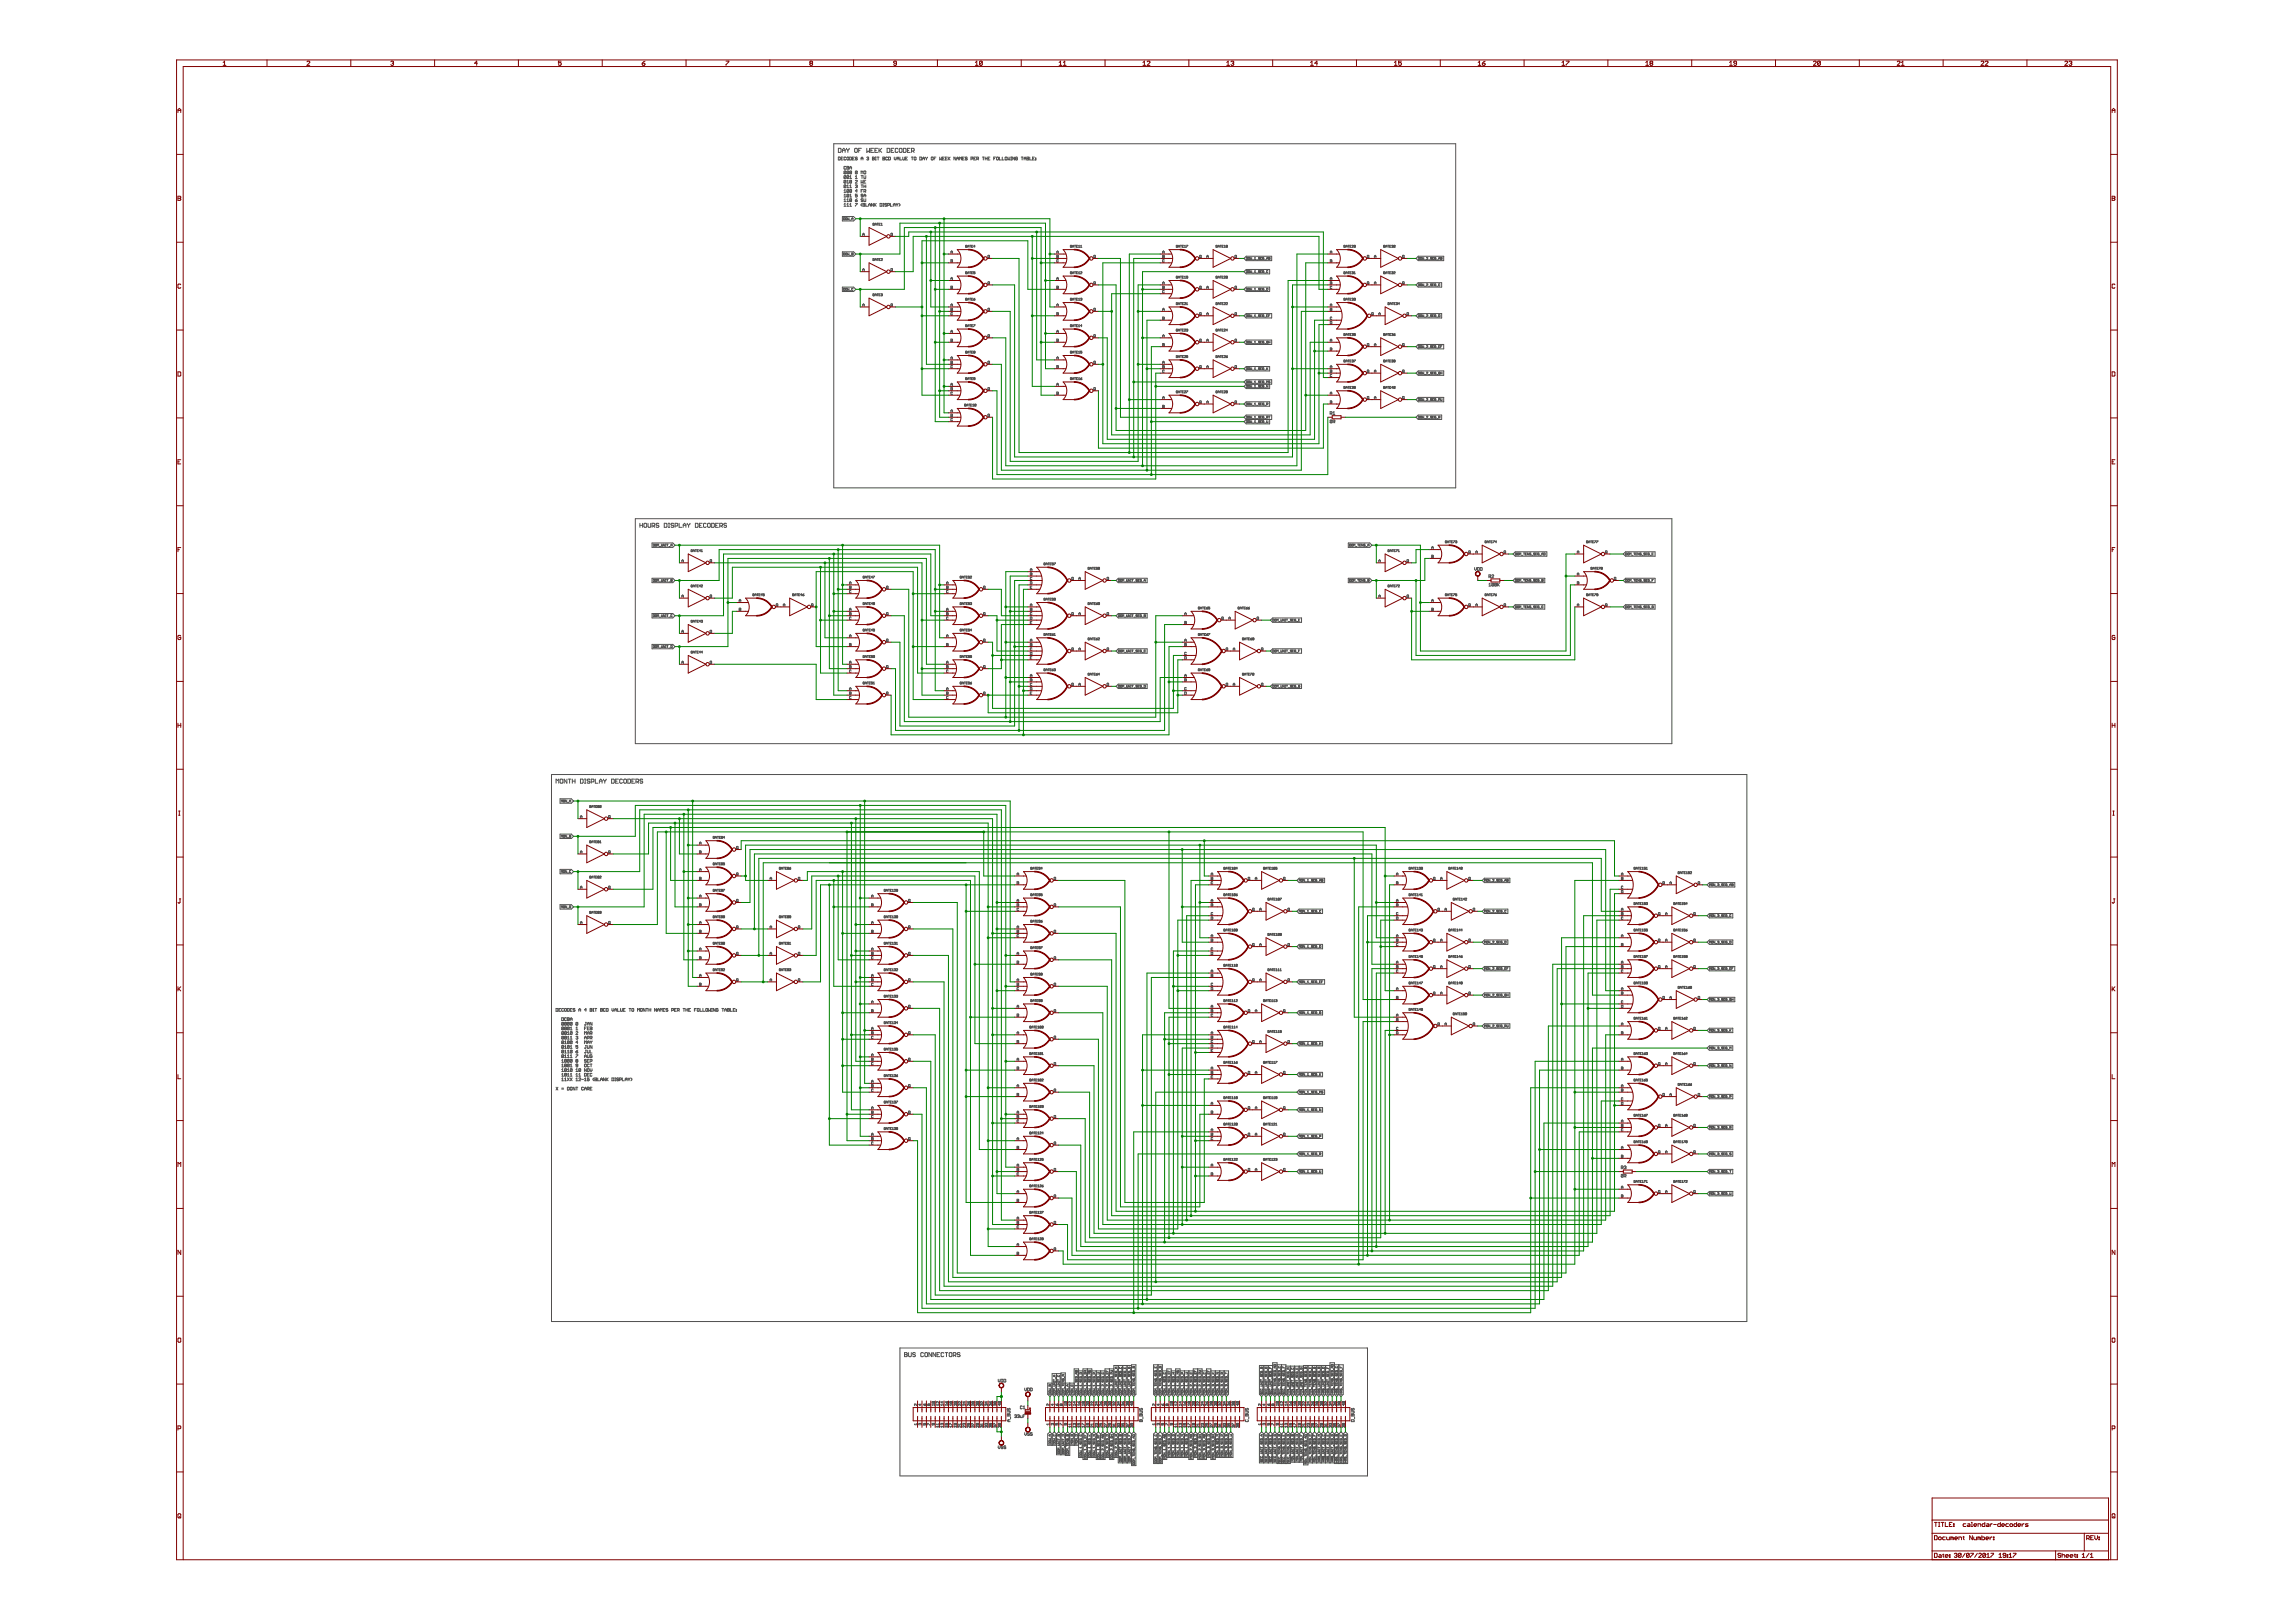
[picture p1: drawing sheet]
<svg xmlns="http://www.w3.org/2000/svg" width="1189mm" height="841mm" viewBox="0 0 1189 841" stroke-linecap="round" stroke-linejoin="round" font-family="sans-serif">
<g fill="none" stroke="#505050" stroke-width=".52">
<path d="M432 74h322v179h-322zM434 77h2v2h-2zM437 79v-1v-1l1 1v1M437 78h1M439 77v1M439 78v1M440 77l-1 1M443 77h1v2h-1zM445 78h1M446 77h-1v2M449 77v2l1-1 1 1v-2M451 78h1"/>
<path d="M453 77h-2v2h2M453 78h1M455 77h-2v2h2M456 77v2M456 78l1 1M457 77l-1 1M460 77h1v2h-1zM462 78h1M463 77h-1v2h1M465 77h-1v2h1M466 77h1v2h-1zM468 77h2l-1 2h-1z"/>
<path d="M470 78h1M472 77h-2v2h2M472 78h2l-1-1h-1v2M473 78l1 1M434 81l1 1v1h-1zM436 82h.1M437 81h-1v2h1M437 99l1-1v2M437 100h1M438 82h-1l1 1M438 86h-1v1h1M438 89h-1v1"/>
<path d="M438 91h-1v1M438 94v-1l-1 2M438 96h-1v1M438 94l-1 1M438 89l-1 1M438 89v1h-1M438 91v1h-1M438 94v1h-1M438 96v1h-1M438 91l-1 1M438 96l-1 1M439 86h1v2h-1z"/>
<path d="M439 94v-1v2M439 96v1M439 87h1M439 95h1M439 97h1M439 81l1 1v1h-1zM440 89h-1v1M440 91h-1v1M440 98h-1v1M440 89v1h-1M440 91v1h-1M440 98v1h-1"/>
<path d="M440 89l-1 1M440 91l-1 1M440 98l-1 1M440 81l1 1v1h-1zM440 88l1-2v2M440 92l1-1v1M440 87h1M440 92h1M440 96h1v1M440 97h1M441 94v-1l-1 2M441 89h-1v1"/>
<path d="M441 98l-1 1M441 89v1h-1M441 94v1h-1M441 98v1h-1M441 89l-1 1M441 94l-1 1M442 82h.1M443 81h-1v2h1M443 94h1l-1 1h1M443 96h1v1M443 92h1M443 92l1-1v1"/>
<path d="M444 97h.1M444 97h-1M444 82h-1h1v1h-1M444 89h-1v1M444 89v1h-1M444 89l-1 1M444 99h-1l1-1v2M446 83l1-2v2M446 82h1M446 90v-1h1v1M446 93v2l1-1v1v-2M446 91h1"/>
<path d="M446 96h1M446 99h1M447 91v1M447 96v1M447 98h-1v2M448 89h1l-1 1zM448 91v1h1v-1M448 96v1M448 99h1l-1-1v2M448 94h.1M448 97h1M448 99l1 1"/>
<path d="M449 93h-1v2h1M449 96v1M449 82l1-1v1M450 82h.1M450 82v1h-1M452 81l1 1v1h-1zM452 82h1M454 83h.1M454 81h.1M454 81v2M455 81h1M455 81v2"/>
<path d="M458 81l1 1-1 1zM458 82h.1M460 82h-1v1h1M460 81l1 1v1h-1zM463 81l1 2v-2M465 82h1M465 83v-2l1 2M466 81v2h1M468 81v2h1v-2M469 82h1M470 81h-1v2h1M472 81h1"/>
<path d="M473 81v2M474 81l1 1-1 1zM477 81l1 1-1 1zM478 83l1-2v2M478 82h1M480 81v1M480 82v1M481 81l-1 1M483 81l1 1-1 1zM484 82h1M485 81h-1v2M487 81v2l1-1v1v-2"/>
<path d="M488 82h1M489 81h-1v2h1M490 82h.1M491 81h-1v2h1M491 81v2M492 82v1M492 81l-1 1M495 81v2l-1-2v2M496 82h1M496 83v-2l1 2M497 83v-2l1 1v-1v2M499 82h.1"/>
<path d="M500 81h-1v2h1M501 82h-1h1v1h-1M503 82h1v-1h-1v2M505 82h.1M506 81h-1v2h1M506 82h1v-1h-1v2M507 82v1M509 81h1M510 81v2M511 82h1M511 81v2M512 81v2"/>
<path d="M512 82h1M513 81h-1v2h1M515 82h.1M516 81h-1v2M517 81v1v1h-1zM518 81v2h1M519 81v2h1M521 81l1 1v1h-1zM522 81v2l1-1v1v-2M524 83h.1M524 81h.1M524 81v2"/>
<path d="M526 81v2l-1-2v2M527 82h-1l1 1v-1M529 81h1M530 81v2M531 82h1M531 83v-2l1 2M532 81l1 1v1h-1zM532 82h1M534 81v2h1M535 82h1M536 81h-1v2h1M537 83h.1"/>
<path d="M537 82h.1M437 112h5l2 1-2 1h-5zM437 113h1v1h-1zM437 106l1-1v2M437 104l1-1v1M437 101h1v1M437 102h1M437 104h1M437 107h1M438 114h.1M438 113h1v1h-1zM439 104v-1v1"/>
<path d="M439 106v-1v2M439 104h1M439 107h1M439 113v1h1v-1M440 101h-1v1M440 101v1h-1M440 101l-1 1M440 114h1M440 101h1v1M440 106l1-1v2M440 102h1M440 107h1"/>
<path d="M441 103h-1v1M441 103v1h-1M441 103l-1 1M441 114l1-1v1M441 113h1M443 104h1zM443 105h1l-1 2M444 101h-1h1v1h-1M444 103l-1 1M447 105l-1 1 1 1M447 101h-1l1 1h-1M447 103h-1l1 1h-1"/>
<path d="M447 105l1 1v1h-1zM447 106h1M448 102v-1l1 1M448 103v1h1v-1M448 101h1M449 105v2h1M450 107l1-2v2M450 106h1M453 105v2l-1-2v2M453 116h-1l1 1v-1M453 105v2M453 106l1 1"/>
<path d="M453 117l1-1v1M453 116h1M454 105l-1 1M454 116h1M455 116v1M456 116h.1M456 105l1 1v1h-1zM456 116v1M457 116v1M457 117h.1M458 107h.1M458 105h.1"/>
<path d="M458 105v2M460 106l-1-1v1l1 1h-1M460 106h1v-1h-1v2M461 105v2h1M463 107v-2l1 2M463 106h1M464 105l1 1M465 106v1M465 105v1M466 105v1v1M437 130h5l2 2-2 1h-5zM437 131h1v1h-1z"/>
<path d="M438 131h.1M438 131h1v1zM439 131v1h1v-1M440 132h1M441 132h1M442 131h-1v1h1M442 131h.1M442 131v1M447 122l1-1v1M447 121h1M447 140h1M453 134h-1l1 1v-1"/>
<path d="M453 134v1M453 134h1M454 134v1M454 134h1M455 134v1M456 134h.1M456 134v1M457 134v1M462 121h1l-1 1zM462 139h1l-1 1zM462 122h1M462 140h1"/>
<path d="M493 135h1l-1 1zM493 131v-1l1 1M493 131h1M493 135h.1M501 127h.1M501 127h-1l1 1M501 128l1-1v1M501 128h1M502 127h1M503 127v1M504 128h.1M504 127v1"/>
<path d="M505 128v-1v1M512 132l1 1v1l-1-1zM512 133l1 1M548 132l1 1-1 1zM548 131h1M548 131v-1l1 1M548 133h.1M549 135h-1v1h1M555 127v1M556 128h.1M556 128v-1v1M557 127h1"/>
<path d="M557 127v1M558 128h.1M559 127h-1v1h1M559 128h1M559 127v1M560 128h1M560 127v1M567 133h1l-1 1v-1zM567 133l1 1M603 132v1v1zM603 131h.1M603 131v-1v1"/>
<path d="M603 133h.1M603 135v1M610 127v1M610 127h.1M611 128h.1M611 128v-1v1M612 127h.1M612 127v1M613 128h.1M613 127v1M614 128h.1M614 127v1"/>
<path d="M615 127h1M616 127h.1M616 127l-1 1M622 132l1 1-1 1v-1zM622 133l1 1M625 134l1-2v2M625 133h1M631 127h-1v1h1M631 128h1M631 128l1-1v1M632 127h1M633 127v1"/>
<path d="M633 128h1M634 127h-1v1h1M634 128h1M634 127h1v1M636 128v-1v1M636 128h.1M640 132l1 1v1l-1-1zM640 133l1 1M645 134l1-1h13v2h-13zM646 133l1 1h-1zM647 134h1h-1zM648 133v1h1v-1"/>
<path d="M649 135h1M650 134h1M650 134v-1v1M651 135h1M653 134h-1h1h-1M653 134h1M654 133h-1v1h1M655 134h-1h1M655 135h1M656 134h1M656 134l1-1v1M657 134h1"/>
<path d="M657 133l1 1h-1zM689 135h1v1h-1zM689 131l1-1v1M689 131h1M689 135h1M697 127h-1l1 1M698 128h.1M698 128v-1v1M699 127h.1M699 127v1M700 128h.1M700 127v1"/>
<path d="M701 127v1M702 127v1M702 127h.1M709 133v1v-1zM709 133v1M712 134l1-2v2M712 133h1M718 127h-1v1h1h-1M718 128h1M718 128v-1l1 1M719 127h1M719 127v1"/>
<path d="M720 128h1M721 127h-1v1h1M721 127h1v1M722 128h.1M722 128h-1M723 127h-1v1M723 127v1h-1M723 127l-1 1M727 133h1l-1 1v-1zM727 133l1 1M734 134l1-1h13v2h-13zM735 133l1 1h-1z"/>
<path d="M736 134h1zM737 133v1h1v-1M738 135h1M739 134h1h-1h1M740 135h1M742 134h-1h1h-1M742 134h1M743 133h-1v1h1M744 134h-1h1M745 135h.1M746 134h.1M746 134v-1v1"/>
<path d="M747 134h.1M747 133v1zM437 149h5l2 1-2 1h-5zM437 149l1 1h-1zM438 150h1zM439 149v1h1v-1M440 151h1M442 150h-1h1M447 140l1-1v1M447 159l1-2v2M447 158h1M453 152h-1l1 1"/>
<path d="M453 153l1-1v1M453 153h1M454 152h1M455 152v1M456 153h.1M456 152v1M457 152v1M457 153h.1M462 157l1 1-1 1v-1zM462 158l1 1M493 145v-1l1 1M493 158h1"/>
<path d="M493 148l1 1-1 1zM493 159v-2l1 2M493 160h1l-1 1zM493 144h1M493 149h.1M501 141v1M501 141h-1l1 1M501 155h-1l1 1v-1M501 142h.1M501 142l1-1v1M501 156l1-1v1M501 141h1"/>
<path d="M501 155h1M502 141h1M502 155h1M503 141v1M503 155v1M504 141h.1M504 155h.1M504 141v1M504 155v1M505 155h.1M505 142h.1M505 141v1"/>
<path d="M512 146h1v1h-1zM512 160h1v1h-1zM512 147h1M548 158h1M548 144h1M548 148l1 1-1 1zM548 149h.1M548 145v-1l1 1M548 159v-2l1 2M555 141v1v-1M555 155v1v-1M556 141h.1"/>
<path d="M556 155h.1M556 156v-1v1M556 142v-1v1M557 141h1M557 155h1M557 141v1M557 155v1M558 141h.1M558 155h.1M559 141h-1v1h1M559 155h-1v1h1M559 142h1"/>
<path d="M559 156h1M559 141v1M559 155v1M560 141h1l-1 1h1M560 155h1M561 155v1l-1-1M561 155h.1M567 146h1l-1 1zM567 160h1l-1 1zM567 147h1M603 148v1v1zM603 149h.1"/>
<path d="M603 147v-1v1M603 147h.1M603 151v1M610 157v1M610 143v1M610 143h.1M610 158h.1M611 157h.1M611 144v-1v1M611 158v-1v1M611 144h.1M612 143h.1"/>
<path d="M612 157h.1M612 143v1M612 157v1M613 157h.1M613 144h.1M613 143v1M613 157v1M614 143v1M614 157v1M614 144h.1M615 158h1M615 157v1"/>
<path d="M616 144l-1-1 1 1h-1M622 148l1 1-1 1v-1zM622 149l1 1M625 149h1M625 150l1-2v2M631 157h-1v1h1v-1M631 143h-1v1h1M631 157h1M631 144l1-1v1M631 158l1-1v1M631 144h1M632 143h1"/>
<path d="M632 157h1M633 143v1M633 157v1M633 157h1M633 144h1M634 143h-1v1h1M634 157h-1v1h1M634 143h1l-1 1h1M634 157h1l-1 1h1M635 157h1l-1 1h1M636 143v1h-1M636 143h-1v1"/>
<path d="M636 143l-1 1M640 148l1 1v1l-1-1zM640 149l1 1M645 141l1-1h12v2h-12zM645 150l1-1h12v2h-12zM646 140h1l-1 1zM646 149l1 1h-1zM647 140h1l-1 1zM647 149l1 1h-1zM648 140v1h1v-1M648 149v1h1v-1M649 141h1"/>
<path d="M649 151h1M650 141h1M650 150h1M650 150v-1v1M650 141v-1v1M651 141h1M651 151h1M653 140h-1l1 1h-1M653 150h-1h1h-1M653 141h1M653 150h1M654 140h-1v1h1"/>
<path d="M654 149h-1v1h1M655 140h-1v1h1M655 150h-1h1M655 141h1M655 151h1M656 149l1 1h-1zM657 140h-1v1h1M689 146h1v1h-1zM689 159l1-2v2M689 145l1-1v1M689 160h1v1h-1zM689 158h1"/>
<path d="M689 144h1M689 147h1M690 149h-1h1M697 141h-1l1 1v-1M697 155h-1l1 1v-1M698 141h.1M698 155h.1M698 142v-1v1M698 156v-1v1M699 141h.1M699 155h.1M699 141v1"/>
<path d="M699 155v1M700 141h.1M700 155h.1M700 141v1M700 155v1M701 141h.1M701 155h.1M701 141v1M701 155v1v-1M702 155h.1M702 142h.1M702 141v1"/>
<path d="M702 155v1v-1M709 146v1zM709 147h.1M712 147l1-1v1M712 147h1M718 141h-1v1h1l-1-1M718 141h1M718 142v-1l1 1M719 141h1M719 158h.1M719 141v1M720 157v1h-1"/>
<path d="M720 157h-1v1M720 141h1M720 157h1M720 158l1-1v1M721 141h-1v1h1M721 141h1M721 157h1M722 141h.1M722 141v1h-1M722 157v1M722 141h1l-1 1h1M722 157h1"/>
<path d="M723 157h-1v1h1M724 157h.1M724 158h.1M724 157v1M725 157v1M727 146h1l-1 1zM727 147h1M734 148l1-2h12v3h-12zM735 147h1v1h-1zM736 147h1v1h-1zM737 147v1h1v-1M738 148h1"/>
<path d="M739 147h1l-1 1h1M740 148h1M742 147h-1l1 1h-1M742 148h1M743 147h-1v1h1M744 147h-1l1 1M745 148h.1M746 147v1M493 172v-1l1 1M493 176h1l-1 1zM493 160h.1M493 172h1"/>
<path d="M493 176h.1M494 162h-1v1h1M501 168h-1l1 1M501 169l1-1v1M501 169h1M502 168h1M503 168v1M504 169h.1M504 168v1M505 168v1M512 173l1 1v1l-1-1zM512 161h1"/>
<path d="M512 174l1 1M548 176h1l-1 1zM548 162h1l-1 1zM548 172v-1l1 1M548 172h1M548 176h.1M548 163h.1M555 168v1M556 169h.1M556 169v-1v1M557 168h1M557 168v1"/>
<path d="M558 169h.1M559 168h-1v1h1M559 169v-1v1M559 169h1M561 169h-1l1-1v1M567 174h1l-1 1v-1zM567 161h1M567 174l1 1M603 160h.1M603 161v-1v1M603 175v-2v2M603 178v1z"/>
<path d="M603 165h.1M603 174h.1M603 179h.1M603 165v-1v2v-1M610 171v1v-1M611 172v-1v1M611 171h.1M612 171h.1M612 171v1M613 171h.1M613 171v1M614 171h.1"/>
<path d="M614 171v1M615 171h1M615 171h.1M615 171v1v-1M616 171h.1M616 171h-1M622 162h1l-1 1zM622 176h1l-1 1zM622 163h1M622 177h1M625 163l1-1v1M625 177l1-1v1"/>
<path d="M625 176h1M625 163h1M631 171h-1v1l1-1M631 172l1-1v1M631 171h1M632 171h1M633 171v1M633 171h1M634 171h-1v1h1M634 171h1M635 171h.1M635 171l-1 1h1"/>
<path d="M636 171h-1h1v1M640 176h1v1h-1zM640 162h1v1h-1zM640 177h1M640 163h1M645 177l1-1h13v2h-13zM645 164l1-2h13v3h-13zM646 163h1l-1 1zM646 177h1l-1 1zM647 177h1l-1 1zM647 163h1l-1 1zM648 177v1h1v-1"/>
<path d="M648 163v1h1v-1M649 178h1M649 164h1M650 177v1M650 164h1M650 163v1M650 178h1M651 178h1M651 164h1M652 178h1M653 163h-1l1 1h-1M653 177h-1l1 1"/>
<path d="M653 178h.1M653 177h1M653 164h1M654 163h-1v1h1M654 177h-1v1h1M654 163v1h1M654 163h1M654 163h.1M655 177h-1v1h1v-1M655 178h1M655 164h1M656 164h1"/>
<path d="M657 177h-1l1 1v-1M657 163h-1v1h1M657 177v1M657 177h1M657 164h1M658 163h-1v1M658 177v1M689 167h1v1h-1zM689 177l1-1v1M689 160h1M689 176h1M690 165h-1h1"/>
<path d="M697 173h-1l1 1v-1M698 173h.1M698 174v-1v1M699 173h.1M699 173v1M700 173h.1M700 173v1M701 173h.1M701 174h.1M701 173v1M702 173v1M709 178v1z"/>
<path d="M709 179h.1M711 162h1l-1 1zM711 163h1M712 179h1M712 179l1-1v1M715 163h.1M715 163v-1v1M718 173h-1v1h1l-1-1M718 173h1M718 174v-1l1 1M719 173h1M719 173v1"/>
<path d="M720 173h1M721 173h-1v1h1M721 173h1M721 174h1M722 173h.1M722 173v1M722 174h.1M722 173l1 1M722 173v1h1M723 174h.1M723 173h-1M727 178h1l-1 1z"/>
<path d="M727 179h1M729 162h1v1h-1zM730 163h.1M734 180l1-2h13v3h-13zM734 164l1-2h12v3h-12zM735 163h1v1h-1zM735 179h1v1h-1zM736 163h1v1h-1zM736 179h1v1h-1zM737 163v1h1v-1M737 179v1h1v-1M738 164h1"/>
<path d="M739 163h1l-1 1h1M739 179h1l-1 1h1M740 164h1M742 163h-1l1 1h-1M742 179h-1l1 1h-1M742 180h1M742 164h1M743 163h-1v1h1M743 179h-1v1h1M744 163h-1l1 1M744 179h-1l1 1M745 164h.1"/>
<path d="M746 163v1zM746 180h.1M746 179v1M747 180h.1M747 179v1M493 186v-1l1 1M493 187h1l-1 1zM493 200v-1l1 1M493 185h1M493 188h.1M493 199h1M494 190h-1v1l1-1"/>
<path d="M501 196h-1l1 1v-1M501 182h-1l1 1v-1M501 182v1M501 197l1-1v1M501 182h1M501 196h1M502 182v1M502 182h1M502 196h1M503 182v1M503 196v1M504 182h.1"/>
<path d="M504 196h.1M504 182v1M504 196v1M505 182v1v-1M505 182h.1M505 196v1M512 187h1v1h-1zM512 188h1M548 189l1 1-1 1zM548 186v-1l1 1M548 200v-1l1 1M548 185h1"/>
<path d="M548 199h1M548 190h.1M555 182v1v-1M555 196v1v-1M556 182h.1M556 196h.1M556 182v1M556 197v-1v1M557 182h1M557 196h1M557 182v1M557 196v1"/>
<path d="M558 182h.1M558 196h.1M559 182h-1v1h1M559 196h-1v1h1M559 182v1M559 196v1M559 183h1M559 197h1M560 196l1 1h-1zM561 182h.1M561 182h-1h1M561 182v1h-1"/>
<path d="M561 196h-1M567 187h1l-1 1zM567 188h1M603 188v-1v1M603 189v1v1zM603 188h.1M603 190h.1M603 192v1M610 184v1M611 185v-1v1M611 185h.1M612 184h.1"/>
<path d="M612 184v1M613 185h.1M613 184v1M614 184v1M616 184h-1v1h1h-1M622 189l1 1-1 1v-1zM622 190l1 1M625 191l1-2v2M625 190h1M631 184h-1v1h1M631 185l1-1v1M631 185h1"/>
<path d="M632 184h1M633 184v1M633 185h1M634 184h-1v1h1M634 184h1l-1 1h1M635 185h1zM636 184l-1 1M640 190h1v1l-1-1zM640 190l1 1M645 198l1-1h13v2h-13zM645 191l1-1h12v2h-12zM646 199l-1 1 1 1h12v-2"/>
<path d="M646 191h1l-1 1zM646 200h1l-1 1zM646 197l1 1h-1zM647 198h1h-1zM647 191h1l-1 1zM647 200h1l-1 1zM648 191v1h1v-1M648 197v1h1v-1M648 200v1h1v-1M649 192h1M649 199h1M650 191v1"/>
<path d="M650 198v-1v1M650 198h1M650 192h1M651 192h1M651 199h1M653 200h-1l1 1h-1M653 198h-1h1h-1M653 191h-1l1 1-1-1M653 198h1M653 191h1M654 191h-1v1h1M654 200h-1v1h1"/>
<path d="M654 197h-1v1h1M655 191h-1v1l1-1M655 198h-1h1M655 200h-1v1h1v-1M655 192h1M655 199h1M656 198v-1h1v1M656 191v1M657 191v1M657 191h-1M657 200v1l-1-1v1M658 198h-1h1h-1"/>
<path d="M689 192h1v1h-1zM689 191l1-2v2M689 190h1M689 181h1M689 192h1M690 181l-1-1v2l1-1M690 194h-1v1h1M690 181h.1M697 187h-1l1 1v-1M698 187v1M698 187h.1M699 187h.1"/>
<path d="M699 187v1M700 187h.1M700 187v1M701 187h.1M701 187v1v-1M702 187v1M709 192v1zM709 193h.1M712 193l1-1v1M712 192h1M718 187h-1v1l1-1h-1M718 187v1"/>
<path d="M718 187h1M719 187v1M719 187h1M720 187h1M721 187h-1v1h1M721 187h1M722 187h.1M722 187v1l-1-1M722 187h1M722 187v1l1-1M727 192h1l-1 1zM727 193h1"/>
<path d="M734 193l1-1h13v3h-13zM735 193h1v1h-1zM736 193h1v1h-1zM737 193v1h1v-1M738 194h1M738 180h1M739 193h1l-1 1h1M740 194h1M740 180h1M741 194h1M742 194h.1M742 193h-1l1 1"/>
<path d="M742 193h1M743 193h-1v1h1M744 193h-1l1 1v-1M745 194h.1M745 180h.1M746 193v1v-1M747 193v1M747 193h.1M493 201h1l-1 1zM493 214v-2l1 2M493 215h1l-1 1zM493 201h.1"/>
<path d="M493 213h1M493 215h.1M494 203h-1v1h1M494 217h-1v1h1M501 210h-1M501 210v-1l1 1M501 210h1M502 209h1M502 209v1M503 210h.1M504 209h-1v1h1M504 210h1"/>
<path d="M504 210v-1v1M506 210l-1-1v1M506 210h-1M512 201h1v1h-1zM512 215h1v1h-1zM512 202h1M512 215l1 1M548 203h1l-1 1zM548 204h.1M567 201h1l-1 1zM567 202h1M603 207v-2v2"/>
<path d="M603 210v1zM603 206h.1M603 211h.1M610 203v1v-1M611 203v1M611 203h.1M612 203h.1M612 203v1M613 203h.1M613 203v1M614 203v1M615 203h1l-1 1"/>
<path d="M622 208h1l-1 1zM622 209h1M625 209l1-1v1M625 208h1M631 203h-1v1l1-1M631 203v1M631 203h1M632 203v1M632 203h1M633 203v1M633 203h1M634 203h-1v1h1"/>
<path d="M634 203h1l-1 1h1M636 203h.1M636 203v1v-1M640 208h1v1h-1zM640 209h1M645 209l1-1h12v3h-12zM645 216l1-1h13v2h-13zM646 217l-1 2 1 1h12v-3M646 216h1l-1 1zM646 218h1l-1 1zM646 209h1l-1 1zM647 209h1l-1 1z"/>
<path d="M647 216h1l-1 1zM647 218h1l-1 1zM648 216v1h1v-1M648 209v1h1v-1M648 218v1h1v-1M649 219h1M649 210h1M649 201h1M649 217h1M650 200v1M650 201h1M650 217h1"/>
<path d="M650 209v1M650 216v1M650 218v1M650 210h1M650 219h1M651 219h1M651 210h1M651 201h1M651 217h1M652 210h1M653 216h-1l1 1h-1M653 218h-1l1 1h-1"/>
<path d="M653 209h-1l1 1M653 210h.1M653 219h1M653 209h1M653 200h1M653 216h1M654 216h-1v1h1M654 209h-1v1h1M654 218h-1v1h1M655 209h-1v1h1v-1M655 218h-1v1h1M655 216h-1v1h1v-1"/>
<path d="M655 219h1M655 210h1M655 201h1M655 217h1M656 210l1-1h-1v1M656 216h1h-1v1M656 218l1 1v-1M657 216v1M657 216h1M658 216v1M689 214h1l-1-1v2M689 204l1-1v1"/>
<path d="M689 208h1v1h-1zM689 204h1M689 208h1M690 214v1M690 218h-1v1M690 218v1h-1M690 218l-1 1M691 219h1v-1h-1v1M691 214v-1v2M691 215h1M691 219h1M697 200h-1l1 1"/>
<path d="M698 201h.1M698 201v-1v1M699 200h.1M699 200v1M700 201h.1M700 200v1M701 200v1M701 201h.1M702 201v-1v1M709 206v1v-1zM709 206v1M712 206h1"/>
<path d="M712 207l1-2v2M718 200h-1v1h1h-1M718 201h1M718 201v-1l1 1M719 200h1M719 200v1M720 201h1M721 200h-1v1h1M722 201h-1l1-1v1M723 200v1h-1M723 200h-1v1M723 200l-1 1"/>
<path d="M727 206h1l-1 1v-1zM727 206l1 1M735 206h13v2h-13l-1-1zM735 215h12v2h-12l-1-1zM735 216h1v1h-1zM735 207h1v1h-1zM736 216h1v1zM736 207h1v1l-1-1zM737 207v1h1v-1M737 216v1h1v-1M738 208h1M738 217h1"/>
<path d="M739 216h1l-1 1h1M739 207h1l-1 1h1M740 208h1M740 217h1M742 216h-1l1 1h-1M742 207h-1l1 1-1-1M742 207h1M742 216h1M743 216h-1v1h1M743 207h-1v1h1M744 216h-1l1 1v-1M744 207h-1l1 1v-1"/>
<path d="M745 208h.1M745 217h.1M746 207v1M746 216h.1M746 216v1M747 207v1v-1M329 269h537v116h-537zM332 271v2M332 272h1M333 271v2M334 272h1v1h-1zM336 271v2h1v-2"/>
<path d="M338 273h1v-1l-1-1v2M339 273h.1M341 272h-1l1 1h-1M344 271l2 1-1 1h-1zM346 271h1M346 273h1M347 271v2M349 272h-1l1 1h-1M350 273h1v-1l-1-1v2M352 271v2h1M354 272h1M354 273v-1l1-1v1v1"/>
<path d="M356 271l1 1M357 272v1M358 271l-1 1M360 271l2 1-1 1h-1zM362 272h1M364 271h-2v2h2M366 272h-1v1h1M367 272h1v1h-1zM369 271l1 1v1h-1zM371 272h1M372 271h-1v2h1M373 273h1v-1l-1-1v2"/>
<path d="M374 273h.1M377 272h-2l2 1h-2M338 281h11l1 2-1 1h-11zM338 300h11l1 1-1 1h-11zM339 282v1zM340 282v1zM341 283v-1v1M342 283h.1M343 282v1v-1M345 282v1l-1-1v1M345 283h.1M345 282h.1"/>
<path d="M345 282v1M346 282h.1M346 282v1M347 283h.1M348 283v-1v1M348 283h.1M353 291l1-1v1M353 291h1M359 285h-1v1h1l-1-1M359 286l1-1v1M359 285h1M360 285h1"/>
<path d="M361 285v1M361 285h1M362 285h-1v1h1M363 285h-1h1v1M363 286h1M363 285h1v1M368 290h1v1h-1zM368 291h1M448 299h-1v1l1-1M448 299h1M448 300l1-1v1M449 299h1"/>
<path d="M450 299v1M450 299h1M451 299h-1v1h1M452 299h-1h1v1M453 299v1M498 299v1v-1M499 299h.1M499 300v-1v1M500 299h.1M500 299v1M501 299h.1M501 299v1"/>
<path d="M502 299h.1M503 299h1M504 299h.1M504 299l-1 1h1M534 296v-1l1 1M534 297h1v1h-1zM534 295h1M534 297h1M535 299h-1v1h1M542 292h-1l1 1-1-1M542 292h1M542 293v-1l1 1"/>
<path d="M543 292h1M543 292v1M544 292h1M545 292h-1v1h1M546 292h-1h1l-1 1M546 292h1l-1 1M555 299h1v1h-1zM556 300h.1M559 300h1M565 294h-1v1M565 295h1M565 295v-1l1 1"/>
<path d="M566 294h1M566 294v1M567 295h.1M568 294h-1v1h1M569 294h-1v1h1h-1M569 295h.1M569 295v-1l1 1M569 295h1M570 295h-1M574 299h1l-1 1zM574 300h1M580 300h15v2h-15l-2-1z"/>
<path d="M699 281h11l1 2-1 1h-11zM699 300h11l1 1-1 1h-11zM699 282h1v1h-1zM700 282h1v1zM701 283v-1h1v1M703 283h.1M704 282h.1M704 282v1M705 283h.1M705 282v1M706 282v1v-1v1M707 282v1"/>
<path d="M708 283h.1M709 283v-1l1 1M709 283h1M715 291v-1v1M715 291h.1M719 286h.1M720 285v1h-1M720 285h-1v1M720 286l1-1v1M720 285h1M721 285h1M722 285v1"/>
<path d="M722 285h1M723 285h-1v1h1M724 285v1M724 286h.1M725 286h.1M725 285v1M729 290h1v1h-1zM730 291h.1M742 284v-1l1 1M742 288h1v1h-1zM742 284h1M742 288h1"/>
<path d="M750 280h-1v1h1h-1M750 281h1M750 281v-1l1 1M751 280h1M751 280v1M752 281h1M753 280h-1v1h1M753 280h1l-1 1M754 280h1v1M755 281h.1M755 281h-1M761 285l1 1v1l-1-1z"/>
<path d="M762 286v1M764 294l1 2v-2M765 287v-2l1 2M765 286h1M766 294h1l-1 2zM767 294h1v2h-1zM770 280v1M771 281h.1M771 281v-1v1M772 299h1l-1-1v1M772 280h.1M772 280v1"/>
<path d="M772 299h1M773 281h.1M773 298h1l-1 1h1M773 280v1M774 280h1l-1 1M776 281h-1v-1v1M780 285v1v1l-1-1zM780 286v1M785 286h17v2h-17l-1-1zM785 287h1v1h-1zM786 287h1v1zM787 288v-1h1v1"/>
<path d="M788 288h1M790 287h.1M790 287v1M791 287h.1M791 287v1M792 287v1v-1v1M793 287h.1M794 288h.1M795 287h1h-1M795 287h.1M795 287h1M796 287h.1"/>
<path d="M797 287h-1v1h1M798 287h-1v1l1-1h-1M798 288h1M799 288v-1l1 1M799 287h1M800 287h1v1h-1zM817 297h1M817 286h1M817 287l1-2v2M817 298l1-1v1M823 280h-1l1 1M823 281h1"/>
<path d="M823 281l1-1v1M824 280h1M825 280v1M825 294h-1l1 1M825 281h1M826 295h.1M826 295v-1v1M826 280h-1v1h1M826 280h1l-1 1M827 294h.1M827 294v1M827 280h1l-1 1"/>
<path d="M828 295h.1M828 294v1M829 294v1M830 295v-1v1M830 295h.1M832 286h1v1l-1-1zM832 286l1 1M837 299v1zM837 300h.1M842 300h16v2h-16l-1-1zM842 286h16v2h-16l-1-1zM842 287h1v1h-1z"/>
<path d="M844 287v1zM845 288v-1v1M846 288h.1M847 287h.1M847 287v1M848 287h.1M848 287v1M850 287v1l-1-1v1M850 287h1h-1M850 287h1M850 287h.1M851 288h1"/>
<path d="M852 287h.1M852 287h1h-1M852 287h1M853 287h.1M854 287h-1v1h1M855 287h-1v1l1-1h-1M855 288h1M856 287h1M857 287h-1v1h1M338 318h11l1 1-1 1h-11zM339 300v1zM339 319v1z"/>
<path d="M340 300v1zM340 319v1zM341 301v-1v1M341 320v-1v1M342 320h.1M342 301h.1M343 300v1v-1M343 319v1v-1M345 300v1l-1-1v1M345 319v1l-1-1v1M345 301h.1M345 300h.1"/>
<path d="M345 320h.1M345 319h.1M345 300v1M345 319v1M346 300h.1M346 319h.1M346 300v1M346 319v1M347 320h.1M347 301h.1M348 300v1zM348 301h.1"/>
<path d="M348 319h.1M353 310l1-2v2M353 309h1M359 303h-1v1h1h-1M359 304l1-1v1M359 304h1M360 303h1M361 303v1M361 304h1M362 303h-1v1h1M363 304h-1l1-1v1M364 303h-1"/>
<path d="M364 303h.1M364 303l-1 1h1M368 309h1v1l-1-1zM368 309l1 1M383 315h1v1h-1zM383 312v-1l1 1M383 311h1M383 316h1M391 308h-1v1h1l-1-1M391 309l1-1v1M391 308h1M392 308h1"/>
<path d="M393 308v1M393 308h1M394 308h-1v1h1M395 308h-1h1v1M396 308h-1h1l-1 1M402 313h1v1h-1zM403 314h.1M406 314v-1l1 1M406 313h1M411 308v1v-1M412 308h.1M412 309v-1v1"/>
<path d="M413 308h1M413 308v1M414 308h.1M415 308h-1v1h1M416 308h-1v1M416 308l1 1zM417 308h-1M421 313v1zM421 314h.1M440 303l1-2v2M440 317l1 1v1h-1zM440 316h1"/>
<path d="M440 304h1v1h-1zM440 316l1-1v1M440 302h1M440 304h1M440 318h1M441 320h-1v1h1M441 306h-1v1h1M448 312h-1v1h1M448 313h1M448 313l1-1v1M449 312h1M450 312v1"/>
<path d="M450 313h1M451 312h-1v1h1M452 313h-1l1-1v1M453 313v-1v1M453 313h.1M460 317v1v1l-1-1zM460 304v1h-1zM460 305h.1M460 318v1M491 303v-2v2M491 304v1zM491 316v-1v1"/>
<path d="M491 317v1v1zM491 316h.1M491 302h.1M491 304h.1M491 318h.1M491 306v1M491 320v1M498 312v1M499 313h.1M499 313v-1v1M500 312h.1M500 312v1"/>
<path d="M501 313h.1M501 312v1M502 312v1M503 312v1M503 313h.1M510 304h1l-1 1zM510 317l1 1-1 1v-1zM510 305h1M510 318l1 1M534 301l1 1v1h-1zM534 314v-1l1 1M534 315h1v1h-1z"/>
<path d="M534 320h1v1h-1zM534 316h1M534 313h1M534 304h.1M535 318h-1v1l1-1M535 304h-1v1h1M542 310h-1l1 1-1-1M542 310v1M542 310h1M543 310v1M543 310h1M544 310h1"/>
<path d="M545 310h-1v1h1M546 310h-1h1l-1 1M547 310h-1l1 1h-1M555 318h1v1l-1-1zM556 318v1M559 300l1-1v1M559 319l1-2v2M559 318h1M565 312h-1v1M565 313h1M565 313v-1l1 1M566 312h1"/>
<path d="M566 312v1M567 313h.1M568 312h-1v1h1M568 313h1zM569 312l-1 1M570 312v1h-1M570 312h-1v1M570 312l-1 1M574 318h1l-1 1v-1zM574 318l1 1M580 318h15v2h-15l-2-1zM580 300v1z"/>
<path d="M580 319v1zM581 300v1zM581 319v1v-1zM582 301v-1v1M582 320v-1v1M583 320h.1M583 301h.1M584 319v1v-1M584 300v1v-1M586 300v1l-1-1v1M586 319v1l-1-1v1M586 300v1"/>
<path d="M586 319v1M587 300h.1M587 319h.1M587 300v1M587 319v1M588 320h.1M588 301h.1M589 319h.1M589 300v1M590 301h.1M590 319h.1M590 300v1"/>
<path d="M590 319v1M592 300h-1v1M592 319h-1v1v-1M592 320h1M592 301h1M593 301v-1l1 1M593 301h1M593 319h.1M594 319h-1v1v-1M594 319h.1M594 319h-1M614 319v-2l1 2"/>
<path d="M614 318h1M622 315h-1v1l1-1h-1M622 316v-1l1 1M622 315h1M623 315h1M623 315v1M624 315h1M625 315h-1v1h1M625 315h1zM626 315h-1M627 315h-1h1h-1M633 320h1v1h-1z"/>
<path d="M642 315v1v-1M643 315h.1M643 316v-1v1M644 315h.1M644 315v1M645 315h.1M645 315v1M646 315h.1M647 315h1zM648 315h-1M651 320h1v1h-1zM699 300h1v1h-1z"/>
<path d="M700 300h1v1zM701 301v-1h1v1M703 301h.1M704 300h.1M704 300v1M705 301h.1M705 300v1M706 300v1v-1v1M707 300v1M708 301h.1M709 300h1l-1 1zM709 301h.1"/>
<path d="M715 310v-2v2M715 309h.1M719 303v1h1M719 303h1M719 303h.1M720 304h1M720 304l1-1v1M721 303h1M722 303v1M722 304h1M723 303h-1v1h1M724 303h.1"/>
<path d="M724 303v1M725 303h.1M725 303v1M729 308l1 1v1l-1-1zM730 309v1M742 311h1M742 315h1v1h-1zM742 316h1M742 312v-1l1 1M750 308h-1v1h1l-1-1M750 308h1M750 309v-1l1 1"/>
<path d="M751 308h1M751 308v1M752 308h1M753 308h-1v1h1M753 308h1l-1 1M755 308h-1l1 1h-1M761 313h1v1h-1zM762 314h.1M765 314v-1l1 1M765 313h1M770 308v1v-1M771 308h.1"/>
<path d="M771 309v-1v1M772 303v-1v2M772 304h1M772 308h.1M772 308v1M773 308h.1M773 308v1M774 308h1l-1 1M774 302v1h-1M774 302h-1v1M774 302l-1 1M775 308l1 1z"/>
<path d="M776 302l-1 2v-1M776 302h-1v1M776 302l-1 1M776 308h-1M776 302v2M776 303l1 1M777 302l-1 1M779 313h1v1h-1zM780 314h.1M784 301l1-1h16v2h-16zM785 313h16v3h-16l-1-2zM785 314h1v1h-1z"/>
<path d="M785 300h1v1h-1zM786 314h1v1zM786 300h1v1zM787 315v-1h1v1M787 301v-1h1v1M788 315h1M788 301h1M790 300h.1M790 314h.1M790 300v1M790 314v1M791 301h.1"/>
<path d="M791 314h.1M791 300v1M791 314v1M792 300v1v-1v1M792 314v1v-1v1M793 314v1M793 300v1M794 315h.1M794 301h.1M796 300h-1l1 1h-1M796 314h-1l1 1h-1M796 301h.1"/>
<path d="M796 314h.1M797 300h-1v1h1M797 314h-1v1h1M798 314h-1v1h1l-1-1M798 300h-1v1h1h-1M798 315h1M798 301h1M799 300h1v1h-1zM799 301h1M800 314h-1v1h1M817 314l1-1v1M817 301l1 1v1h-1z"/>
<path d="M817 313h1M817 302h1M823 308h-1l1 1v-1M823 308h1M823 309l1-1v1M824 308h1M825 308v1M825 308h1M826 308h-1v1h1M826 308h1l-1 1M828 308v1h-1M832 313h1v1h-1z"/>
<path d="M832 314h1M842 313h16v3h-16l-1-2zM842 300h1v1h-1zM842 314h1v1h-1zM844 300v1zM844 314v1zM845 301v-1v1M845 315v-1v1M846 315h.1M846 301h.1M847 300h.1M847 314h.1"/>
<path d="M847 300v1M847 314v1M848 301h.1M848 314h.1M848 300v1M848 314v1M850 300v1l-1-1v1M850 314v1l-1-1v1M851 314h-1l1 1h-1M851 300h-1l1 1h-1M851 315h1M851 301h1"/>
<path d="M853 300h-1l1 1h-1M853 314h-1l1 1h-1M853 301h.1M853 314h.1M854 300h-1v1h1M854 314h-1v1h1M855 300h-1v1h1h-1M855 314h-1v1h1l-1-1M855 315h1M855 301h1M856 301h1M857 314h-1v1h1v-1"/>
<path d="M857 300h-1v1M338 334h11l1 1-1 1h-11zM339 335v1zM340 335v1zM341 336v-1v1M342 336h.1M343 335v1v-1M345 335v1l-1-1v1M345 336h.1M345 335h.1M345 335v1M346 335h.1"/>
<path d="M346 335v1M347 336h.1M348 335v1zM353 328l1-1v1M353 327h1M359 322h-1h1h-1M359 338h-1h1h-1M359 322l1-1v1M359 338l1-1v1M359 322h1M359 338h1M360 321h1"/>
<path d="M360 337h1M361 321v1M361 337v1M361 322h1M361 338h1M362 321h-1v1h1M362 337h-1v1h1M363 322h-1l1-1v1M363 338h-1l1-1v1M363 322h1M363 322l1-1v1M364 322h.1"/>
<path d="M364 338h-1l1-1v1M368 327h1v1h-1zM368 327l1 1M440 330l1-1v1M440 333l1 1v1h-1zM440 330h1M440 334h1M448 326h-1v1h1v-1M448 340h-1v1h1v-1M448 326v1M448 326h1M449 326v1"/>
<path d="M449 326h1M449 340h1M450 326v1M450 340v1M450 326h1M451 326h-1v1h1M451 340h-1v1h1M452 340h-1l1 1h-1M452 326h-1h1v1M453 326v1M453 340v1M460 331v1h-1z"/>
<path d="M460 332h.1M491 330v-1v1M491 333v1v1zM491 330h.1M491 334h.1M498 326v1v-1M498 340v1v-1M499 326h.1M499 326v1M500 326h.1M500 340h.1M500 326v1"/>
<path d="M500 340v1M501 326h.1M501 326v1M501 340v1M502 326h.1M502 326v1M502 340v1M504 340h-1h1l-1 1M504 326h-1v1M510 331h1l-1 1zM510 332h1M534 333l1 1v1h-1z"/>
<path d="M534 332v-1l1 1M534 338h1v1h-1zM534 334h1M534 323h.1M534 332h1M535 322h-1v1h1M535 336h-1v1h1M542 328h-1l1 1h-1M542 329v-1l1 1M542 329h1M543 328h1M543 328v1"/>
<path d="M544 329h1M545 328h-1v1h1M545 329h1zM546 328l-1 1M546 329l1-1v1M546 329h1M555 336h1v1h-1zM556 337h.1M559 337l1-1v1M559 336h1M565 331h-1v1v-1M565 332v-1l1 1"/>
<path d="M565 331h1M566 331h1M566 331v1M567 331h.1M568 331h-1v1h1M568 331h1zM569 331h-1M569 331h1M570 331h.1M570 331l-1 1h1M574 336h1l-1 1zM574 337h1"/>
<path d="M578 337l2-1h15v2h-15zM580 337v1zM581 337v1zM582 338v-1v1M583 338h.1M584 337v1M584 338h.1M586 337v1l-1-1v1M586 337v1M587 337h.1M587 337v1M588 338h.1"/>
<path d="M589 338h.1M589 337v1M590 337h.1M590 337v1M592 337h-1v1v-1M592 338h1M594 337h-1v1h1M614 322h1v1h-1zM614 332v-1l1 1M614 333l1 1v1h-1zM614 334h1M614 323h1"/>
<path d="M614 332h1M615 338h-1v1h1M622 328h-1v1h1h-1M622 329h1M622 329v-1l1 1M623 328h1M623 328v1M624 329h1M625 328h-1v1h1M625 329h1zM626 328l-1 1M626 328h1l-1 1"/>
<path d="M634 321h.1M635 336h1v1h-1zM636 337h.1M637 321v-1l1 1M637 320h1M639 337l1-1v1M639 336h1M645 331h-1v1l1-1h-1M645 331h1M645 332v-1l1 1M646 331h1M646 331v1"/>
<path d="M647 331h.1M648 331h-1v1h1M648 331h1zM649 331h-1M649 331h.1M649 331h1M649 331v1l1-1M650 331h.1M652 321h.1M654 336h1l-1 1zM654 337h1M658 337l2-1h15v2h-15z"/>
<path d="M660 320h15v2h-15l-2-1zM660 321v1zM660 337v1zM660 338h.1M660 322h.1M661 321v1zM661 337v1zM662 322v-1v1M662 338v-1v1M663 322h.1M663 338h.1M664 321v1l1-1"/>
<path d="M664 337v1l1-1M666 321v1l-1-1v1M666 337v1l-1-1v1M666 321v1M666 337v1M667 337h.1M667 321h.1M667 321v1M667 337v1M668 322h.1M668 338h.1M669 321v1"/>
<path d="M669 337v1M670 321h.1M670 337h.1M670 321v1M670 337v1M672 321h-1v1v-1M672 337h-1v1v-1M672 322h1M672 338h1M673 321h.1M673 337h.1M674 337h-1v1"/>
<path d="M674 321h-1v1h1M353 344l1-1v1M353 343h1M368 343h1v1h-1zM368 343l1 1M440 345h1v1h-1zM440 343h1M440 359h1v1h-1zM440 344l1-1v1M440 358l1-2v2M440 346h1M440 357h1"/>
<path d="M440 359h1M441 347h-1v1h1M448 354h-1h1M448 341l1-1v1M448 354l1-1v1M448 340h1M448 354h1M449 353h1M450 353v1M450 340h1M450 354h1M451 353h-1v1h1"/>
<path d="M452 353h-1v1h1h-1M453 354v-1v1M453 354h.1M460 345v1h-1zM460 359v1h-1zM460 346h.1M460 359v1M491 344v-1v1M491 345v1zM491 358v-2v2M491 359v1zM491 343h.1"/>
<path d="M491 346h.1M491 357h.1M491 359h.1M491 347v1M498 354h.1M499 340h.1M499 354h.1M499 341v-1v1M499 354v-1v1M500 353h.1M500 353v1M501 340h.1"/>
<path d="M501 354h.1M501 353v1M502 353v1M503 354h1M504 354h.1M504 353l-1 1M510 345h1l-1 1zM510 359h1l-1 1zM510 346h1M510 359l1 1M534 352h1v1h-1zM534 351v-2l1 2"/>
<path d="M534 356l1 1v1h-1zM534 359h.1M534 341h.1M534 350h1M534 352h1M535 340h-1v2h1M535 354h-1v1h1M535 359h-1v1h1M542 347h-1l1 1-1-1M542 347v1M542 347h1M543 347v1"/>
<path d="M543 347h1M544 347h1M545 347h-1v1h1M545 347h1zM546 347h-1M546 347h1M547 347h.1M547 347v1l-1-1M555 354h1v1h-1zM556 355h.1M559 355l1-1v1M559 355h1"/>
<path d="M565 349h-1v1v-1M565 350v-1l1 1M565 349h1M566 349h1M566 349v1M567 349h.1M568 349h-1v1h1M568 349l1 1zM569 349h-1M570 349h-1h1v1M574 354h1l-1 1zM574 355h1"/>
<path d="M580 354h15v3h-15l-2-1zM580 355v1zM581 355v1zM582 356v-1v1M583 356h.1M584 355v1v-1M586 355v1l-1-1v1M586 355v1M587 355h.1M587 355v1M588 356h.1M589 355h.1"/>
<path d="M589 355v1M590 356h.1M590 355v1M592 355h-1v1M592 356h1M593 355h1l-1 1zM614 340l1 1v1h-1zM614 351v-2l1 2M614 352h1v1h-1zM614 359h1v1h-1zM614 350h1M614 352h1"/>
<path d="M615 357h-1v1l1-1M622 347h-1v1l1-1h-1M622 347h1M622 347v1M623 347v1M623 347h1M624 347h1M625 347h-1v1h1M625 347h1zM626 347h-1M627 347h-1h1h-1M635 354h1v1h-1z"/>
<path d="M636 355h.1M639 355l1-1v1M639 355h1M645 349h-1v1h1l-1-1M645 349h1M645 350v-1l1 1M646 349h1M646 349v1M647 349h.1M648 349h-1v1h1M648 349h1l-1 1M648 350h.1"/>
<path d="M650 349h-1v1M650 349v1h-1M650 349l-1 1M654 354h1l-1 1zM654 355h1M660 354h15v3h-15l-2-1zM660 355v1zM661 355v1zM662 356v-1v1M663 356h.1M664 355v1l1-1M666 355v1l-1-1v1"/>
<path d="M666 355v1M667 355h.1M667 355v1M668 356h.1M669 355v1M669 355h.1M670 356h.1M670 355v1M672 355h-1v1M672 356h1M674 355h-1v1h1h-1M441 361h-1v1h1"/>
<path d="M491 361v1M286 401h619v284h-619zM288 406v-2h1h1v2M290 414h6l1 1-1 1h-6zM291 404h1l-1 2-1-1zM291 416v-1h1v1M292 415h1l-1 1v-1zM294 415v1l-1-1v1M294 404v2l-2-2v2M294 416h1M294 404h2M295 415v1"/>
<path d="M295 415h1M295 404v2M296 415v1M297 404v2M297 405h1M298 404v2M301 404h1v2h-1zM303 404h1M303 406h1M303 404v2M306 404h-1h-1l2 1h-2M306 418h.1"/>
<path d="M306 405h2l-1-1h-1v2M307 418v-1v1M307 418h.1M308 417h.1M308 417v1M309 404v2h1M309 418h.1M309 417v1M310 418h.1M310 418v-1v1M311 405h1M311 406v-2h1v2"/>
<path d="M312 418l-1-1v1M312 418h-1M313 404v1M313 405v1M314 404l-1 1M317 404h1v2h-1zM319 405h1M320 404h-1v2h1M323 404h-2v1h2M324 404h1l-1 2-1-1zM325 404h2l-1 2h-1zM327 405h1"/>
<path d="M329 404h-2v2h2M330 405h1v-1h-1v2M330 405l1 1M333 404h-1l1 1v1l-1-1M290 432h6l1 1-1 2h-6zM291 434v-1h1v1M292 434h.1M292 433h1l-1 1zM294 433v1l-1-1v1M294 434h1M295 433h1v1h-1zM295 433h1"/>
<path d="M301 424v-1l1 1M301 423h1M306 436v1v-1M307 437v-1v1M307 436h.1M308 436h.1M308 436v1M309 436h.1M309 436v1M310 436h.1M310 436v1v-1M311 436v1"/>
<path d="M311 437h1M315 423h1v1h-1zM316 423v1M363 438v-2v2M363 437h.1M370 434h.1M371 434v-1v1M371 434h.1M372 433h.1M372 433v1M373 434h.1M373 433v1"/>
<path d="M374 434h.1M374 434v-1v1M376 434h-1v-1v1M382 439h1l-1 1zM382 439l1 1M290 451h6l1 1-1 1h-6zM291 452v-1h1v1M292 451h1l-1 1zM292 451h.1M294 451v1l-1-1v1M294 452h1M296 451h-1v1h1"/>
<path d="M301 442v-1l1 1M301 442h1M301 460h1M306 454v1M307 455v-1v1M307 455h.1M308 454h.1M308 454v1M309 455h.1M309 454v1M310 455v-1v1M310 455h.1"/>
<path d="M311 454h1l-1 1h1M315 459h1v1h-1zM315 441h1v1h-1zM316 442h.1M316 460h.1M363 455v1zM363 451v-1v1M363 441v1zM363 442h.1M363 451h.1M363 455h.1M370 447v1"/>
<path d="M371 448v-1v1M371 448h.1M372 447h.1M372 447v1M373 448h.1M373 447v1M374 448v-1v1M374 448h.1M376 447h-1v1h1h-1M382 453h1l-1 1v-1zM382 453l1 1M399 456v-1l1 1"/>
<path d="M399 455h1M405 450h-1h1h-1M405 450v-1l1 1M405 450h1M406 449h1M406 449v1M407 450h.1M408 449h-1v1h1M408 450h1M408 450h.1M408 450v-1l1 1M409 450h.1"/>
<path d="M409 450h1M410 449l-1 1M410 450h.1M414 455h1l-1 1zM414 455l1 1M527 454l1-2v2M527 457h1v1h-1zM527 453h1M527 458h1M535 450h-1h1M535 450l1-1v1M535 450h1"/>
<path d="M536 449h1M537 449v1M537 450h1M538 449h-1v1h1M539 450v-1v1h-1M540 450h-1l1-1v1M546 455h1v1h-1zM547 455v1M628 454v-2l1 2M628 455h1l-1 1zM628 455h.1M628 453h1"/>
<path d="M629 457h-1v1h1M635 450h-1h1M635 450l1-1v1M635 450h1M636 449h1M637 449v1M637 450h1M638 449h-1v1h1M638 450h1M638 450l1-1v1M640 450h-1M641 450v-1v1"/>
<path d="M647 455h1l-1 1zM647 455l1 1M651 456v-1v1M651 455h.1M655 450h.1M656 450v-1l1 1M656 450h1M657 449h1M657 449v1M658 450h.1M659 449h-1v1h1M659 450h1"/>
<path d="M659 450v-1v1M661 450h-1M662 449h-1v1h1h-1M665 455h1v1h-1zM666 455v1M672 456l1-1h13v2h-13zM673 457v-1h1v1M674 456h1v1zM676 456v1l-1-1v1M676 457h1M678 457h.1M678 456v1"/>
<path d="M679 457h.1M680 456v1M681 456h.1M681 456v1M682 456v1v-1M683 457h.1M684 457v-1l1 1M684 456h1M685 456h1l-1 1zM685 456h.1M724 454v-2l1 2M724 457h1l-1 1z"/>
<path d="M724 453h1M724 458h.1M731 450h-1h1M731 450l1-1v1M731 450h1M732 449h1M733 449v1M733 450h1M734 449h-1v1h1M734 450h1M734 450l1-1v1M735 450l1-1v1"/>
<path d="M735 450h1M736 450h.1M737 450v-1v1M743 455h1v1h-1zM743 455l1 1M747 455h.1M747 456v-1v1M751 450h.1M752 450v-1l1 1M752 450h1M753 449h1M753 449v1"/>
<path d="M754 450h.1M755 449h-1v1h1M755 450h1M755 450v-1v1M757 450h-1l1-1v1M758 450h-1M761 455h1v1h-1zM762 455v1M769 455h13v2h-13l-1-1zM769 457v-1h1v1M770 456h1v1zM772 456v1l-1-1v1"/>
<path d="M772 457h1M774 456v1M775 457h.1M776 456v1M777 456h.1M777 456v1M778 456v1v-1M779 457h1M780 457v-1l1 1M780 456h1M781 456h1l-1 1zM781 456h.1"/>
<path d="M840 454l1-2v2M840 455h1v1h-1zM840 455h1M840 453h1M841 459h-1v1h1M847 450h.1M848 450h1M848 450v-1l1 1M849 449h1M849 449v1M850 450h.1M851 449h-1v1h1"/>
<path d="M851 450h1M851 450v-1v1M853 449h-1v1h1h-1M853 450h1M853 450v-1v1M862 457h1l-1 1zM862 458h1M865 458h1M865 458l1-1v1M870 452v1v-1M871 452h.1M871 453v-1v1"/>
<path d="M872 452h.1M872 452v1M873 452h.1M874 452h-1v1h1M874 453h1M874 452v1M876 452h-1h1l-1 1M876 452h1l-1 1h1M880 457h1v1h-1zM880 458h1M885 459l1-2h13v3h-13zM886 459v-1h1v1"/>
<path d="M887 458h1l-1 1zM889 458v1l-1-1v1M889 459h1M890 458h1v1M890 459h1M891 459h-1M891 459h1M893 458h-1l1 1h-1M893 459h1M894 458h-1v1h1M895 458h-1l1 1M895 459h1"/>
<path d="M896 459l1-1v1M896 459h1M897 458h1v1h-1zM897 459h1M290 469h6l1 1-1 1h-6zM291 470v-1h1v1M292 470h1h-1zM292 470h.1M294 469v1l-1-1v1M294 471h1M295 469l1 1h-1zM301 460v-1l1 1"/>
<path d="M301 479v-2l1 2M301 478h1M306 472v1M307 473v-1v1M307 473h.1M308 472h.1M308 472v1M309 473h.1M309 472v1M310 473v-1v1M310 473h.1M311 472v1"/>
<path d="M311 473h.1M315 478h1v1l-1-1zM316 478v1M363 465v-1v1M363 479v-2v2M363 468v1v1zM363 478h.1M363 464h.1M363 469h.1M370 461v1v-1M370 475v1v-1M371 462v-1v1"/>
<path d="M371 475v1M371 475h.1M371 461h.1M372 461h.1M372 475h.1M372 461v1M372 475v1M373 461h.1M373 475h.1M373 461v1M373 475v1M374 461h.1"/>
<path d="M374 461v1v-1M374 475h.1M374 475v1v-1M375 461h1l-1 1M375 462h.1M375 475h.1M375 475v1v-1M382 480h1l-1 1zM382 466h1l-1 1zM382 467h1M405 475h-1v1l1-1h-1M405 475v1"/>
<path d="M405 475h1M406 475v1M406 475h1M407 475h.1M408 475h-1v1h1M408 475h1M408 475v1l1-1M409 475h1h-1M409 475h.1M409 475h1M414 480h1l-1 1zM452 465v-1l1 1"/>
<path d="M452 468l1 1-1 1zM452 479v-2l1 2M452 478h1M452 464h1M452 469h.1M459 461v1M459 461h-1l1 1M459 475h-1v1l1-1M459 462h.1M459 462l1-1v1M459 475h1M459 461h1"/>
<path d="M459 475v1M460 475v1M460 461h1M460 475h1M461 461v1M461 475v1M461 461h1M461 475h1M462 461h-1v1h1M462 475h-1v1h1M462 461h1v1M462 475h1v1"/>
<path d="M462 462h1M462 476h1M463 461h1l-1 1h1M463 475h1M464 475h.1M464 475v1l-1-1M465 462h.1M465 461v1M465 475h.1M471 466h1l-1 1zM471 480h1l-1 1zM471 467h1"/>
<path d="M527 467l1-1v1M527 468l1 1v1h-1zM527 469h1M527 467h1M528 471h-1v1h1M535 463h-1v1h1M535 477h-1v1h1v-1M535 464l1-1v1M535 478l1-1v1M535 477h1M535 464h1M536 463h1"/>
<path d="M536 477h1M537 463v1M537 477v1M537 477h1M537 464h1M538 477h-1v1h1M538 463h-1v1h1M539 477v1h-1M539 464v-1v1h-1M539 477l1 1zM540 463h-1v1h1h-1M540 477h-1"/>
<path d="M546 469h1v1l-1-1zM547 469v1M628 467v-1l1 1M628 468l1 1-1 1zM628 475h1l-1 1zM628 469h.1M628 467h1M629 473h-1v1h1M635 463h-1v1h1M635 463h.1M635 464l1-1v1M635 464h1"/>
<path d="M636 463h1M637 463v1M637 464h1M638 463h-1v1h1M638 464h1M638 463h1v1M640 463h-1v1M640 463v1h-1M640 463l-1 1M641 464h.1M641 463v1M649 471h1v1h-1z"/>
<path d="M650 471v1M653 472v-1l1 1M653 471h1M658 466h-1h1h-1M658 466h1M658 466v-1l1 1M659 465h1M660 465v1M660 466h1M661 465h-1v1h1M661 466h1M661 466l1-1v1"/>
<path d="M662 466h.1M663 466h-1M663 465h1l-1 1M663 466h.1M667 471h1v1h-1zM668 471v1M672 472l1-1h12v2h-12zM673 473v-1h1v1M675 472v1h-1zM676 472v1l-1-1v1M676 473h1M678 473h.1"/>
<path d="M678 472v1M679 473h.1M680 472v1M681 472h.1M681 472v1M682 472v1v-1M683 473h.1M685 472h-1v1h1M724 468l1 1-1 1zM724 467v-1l1 1M724 475h1l-1 1zM724 469h.1"/>
<path d="M724 467h1M725 473h-1v1h1M731 463h-1v1h1M731 464h1M731 464l1-1v1M732 463h1M733 463v1M733 464h1M734 463h-1v1h1M734 464h1M734 463h1v1M736 464h-1l1-1v1"/>
<path d="M737 463v1M737 464h.1M745 471h1v1h-1zM746 471v1M749 471h1M749 472v-1l1 1M754 466h-1h1h-1M754 466v-1l1 1M754 466h1M755 465h1M756 465v1M756 466h1"/>
<path d="M757 465h-1v1h1M757 466h1M757 466l1-1v1M759 466h-1l1-1v1M759 466h1h-1h1M764 471v1h-1zM764 471v1M769 471h12v2h-12l-1-1zM769 473v-1h1v1M770 472h1v1zM772 472v1l-1-1v1M772 473h1"/>
<path d="M774 472v1M775 473h.1M776 472v1M777 472h.1M777 472v1M778 472v1v-1M779 473h1M781 472h-1v1h1M840 473h1v1h-1zM840 461l1 1v1h-1zM840 472l1-1v1M840 473h1"/>
<path d="M840 471h1M841 475h-1v1h1M847 468v1v-1M848 469v-1l1 1M848 468h1M849 468h1M849 468v1M850 468h.1M851 468h-1v1h1M851 468v1M851 469h1M853 468h-1h1l-1 1"/>
<path d="M853 468h1M854 468v1h-1M859 473h1v1h-1zM860 474h.1M863 473h1M863 473v1M864 473v1M868 468h-1l1 1v-1M868 469l1-1v1M868 468h1M869 468h1M870 468v1"/>
<path d="M871 468h.1M871 468v1M872 469h.1M872 468v1M873 468v1M874 468v1M878 473h1l-1 1zM878 474h1M886 473h12v3h-12l-1-1zM886 475v-1h1v1M887 474h1l-1 1zM889 474v1l-1-1v1"/>
<path d="M889 475h1M890 474h1v1M890 475h1M891 475h-1M891 475h1M893 474h-1l1 1h-1M893 475h1M894 474h-1v1h1M895 474h-1l1 1M895 475h1M897 474h-1v1h1M363 482v1z"/>
<path d="M363 496v1zM363 492v-1v1M363 483h.1M363 492h.1M363 496h.1M370 488v1M371 489v-1v1M371 489h.1M372 488h.1M372 488v1M373 489h.1M373 488v1"/>
<path d="M374 489v-1v1M376 488v1h-1M376 488h-1v1M376 488l-1 1M382 494h1l-1 1v-1zM382 494l1 1M382 481h1M399 481v-1l1 1M399 495v-2l1 2M399 480h1M399 494h1M405 488h-1v1h1h-1"/>
<path d="M405 489v-1l1 1M405 489h1M406 488h1M406 488v1M407 489h.1M408 488h-1v1h1M409 489l-1-1 1 1h-1M409 489h1M409 489v-1v1M414 493l1 1-1 1v-1zM414 481h1M414 494l1 1"/>
<path d="M452 482h1l-1 1zM452 492v-1l1 1M452 493l1 1-1 1zM452 483h.1M452 492h1M452 494h.1M453 496h-1v1h1M459 488h-1v1h1M459 489l1-1v1M459 489h1M460 488h1M461 488v1"/>
<path d="M461 489h1M462 488h-1v1h1M462 489l1-1v1M462 489h1M463 488h1v1M464 489h.1M464 489h-1M465 489h.1M465 489v-1v1M471 493l1 1-1 1v-1zM471 481h1M471 494l1 1"/>
<path d="M527 482h1v1h-1zM527 483h1M527 480h1M527 494h1M527 481l1-1v1M527 495l1-2v2M527 498h1v1h-1zM527 499h1M528 485h-1v1l1-1M535 491h-1v1l1-1M535 491v1M535 491h1"/>
<path d="M536 491v1M536 491h1M537 491v1M537 491h1M538 491h-1v1h1M539 491h-1M539 491h1l-1 1M546 482h1v1h-1zM546 496h1v1h-1zM547 483h.1M547 497h.1M628 486v-2l1 2"/>
<path d="M628 487h1l-1 1zM628 493l1 1-1 1zM628 485h1M628 487h.1M629 491h-1v1h1M635 482h.1M635 500h-1v1h1v-1M635 500h.1M635 482h-1h1M635 482l1-1v1M635 482h1M636 481h1"/>
<path d="M636 500h1M637 481v1M637 500v1M637 482h1M638 481h-1v1h1M638 500h-1v1h1M638 482l1-1v1M638 482h1M640 482h-1M641 482h.1M641 500v1M641 500h.1"/>
<path d="M641 482v-1v1M649 489h1v1h-1zM650 490h.1M653 490v-1l1 1M653 490h1M658 484h-1v1h1l-1-1M658 485v-1l1 1M658 484h1M659 484h1M660 484v1M660 484h1M661 484h-1v1h1"/>
<path d="M661 484h1v1M661 485h1M662 484v1M662 484h1M662 484h.1M663 484v1h-1M663 484l-1 1M664 484v1h-1M667 489h1v1h-1zM668 490h.1M672 491l1-2h12v3h-12zM673 491v-1h1v1"/>
<path d="M674 490h1v1zM676 490v1l-1-1v1M676 491h1M678 491h.1M678 490v1M679 491h.1M680 490v1M681 491h.1M681 490v1M682 490v1M683 491h.1M684 490h1l-1 1z"/>
<path d="M724 487h1l-1 1zM724 486v-2l1 2M724 499v-1l1 1M724 499h1M724 485h1M724 487h.1M725 489h-1v1h1M731 482h-1h1M731 495h-1v1h1M731 482l1-1v1M731 496l1-1v1M731 482h1"/>
<path d="M731 496h1M732 481h1M732 495h1M733 481v1M733 495v1M733 482h1M733 496h1M734 481h-1v1h1M734 495h-1v1h1M734 495h1v1M734 482h1M734 482l1-1v1"/>
<path d="M734 496h1M736 496h-1l1-1v1M736 482h-1l1-1v1M737 482v-1v1M737 482h.1M737 495v1M743 487h1v1h-1zM743 487l1 1M747 487h.1M747 488v-1v1M751 482h.1M751 495h.1"/>
<path d="M751 495v1M752 482h1M752 482v-1l1 1M752 496v-1l1 1M752 496h1M753 481h1M753 495h1M753 481v1M753 495v1M754 482h.1M754 496h.1M755 481h-1v1h1"/>
<path d="M755 495h-1v1h1M755 482v-1v1M755 482h1M755 495v1M755 496h1M757 482h-1l1-1v1M757 496h-1l1-1v1M757 496h1zM758 482h-1l1-1v1M758 495l-1 1M761 487h1v1h-1zM762 487v1"/>
<path d="M769 487h12v2h-12l-1-1zM769 489v-1h1v1M770 488h1v1zM771 488h.1M772 488v1l-1-1v1M772 489h1M774 488v1M775 489h.1M776 488v1M777 488h.1M777 488v1M778 488v1v-1"/>
<path d="M779 489h1M780 488h1l-1 1zM840 486l1-2v2M840 489h1v1h-1zM840 499l1-1v1M840 499h1M840 485h1M840 490h1M847 482h.1M847 495v1M847 495h.1M848 482h1"/>
<path d="M848 496h1M848 482v-1l1 1M848 496v-1l1 1M849 481h1M849 495h1M849 481v1M849 495v1M850 482h.1M850 496h.1M851 481h-1v1h1M851 495h-1v1h1M851 482h1"/>
<path d="M851 496h1M851 482v-1v1M851 495v1M853 495h-1v1h1h-1M853 481h-1v1h1h-1M853 495h1M853 482h.1M854 481h-1v1h1h-1M854 495h.1M854 495l-1 1M859 487h1v1h-1zM860 487v1"/>
<path d="M863 487h1M863 488l1-1v1M868 495h-1l1 1M868 482h-1h1M868 496l1-1v1M868 482h1M868 496h1M868 482l1-1v1M869 481h1M869 495h1M870 481v1M870 495v1"/>
<path d="M871 482h.1M871 496h.1M871 481v1M871 495v1M872 482h.1M872 496h.1M872 482v-1v1M872 495v1M873 481v1M873 495v1M874 482h.1M874 496v-1v1"/>
<path d="M874 496h.1M874 481v1M878 487h1l-1 1zM878 487l1 1M885 488l1-1h12v2h-12zM886 489v-1h1v1M887 488h1l-1 1zM889 488v1l-1-1v1M889 489h1M890 488h1M890 488h.1M891 488v1h-1"/>
<path d="M891 489h1M893 488h-1h1l-1 1M893 488h1M894 488h-1v1h1M895 488h-1l1 1v-1M895 489h1M896 488h1v1h-1zM363 509v1v1zM363 506v-1v1M363 506h.1M363 510h.1M370 502v1"/>
<path d="M371 503v-1v1M371 503h.1M372 502h.1M372 502v1M373 503h.1M373 502v1M374 503v-1v1M375 502h1l-1 1h1M382 507h1l-1 1zM382 508h1M399 508v-1l1 1M399 508h1"/>
<path d="M405 502h-1v1h1h-1M405 503v-1l1 1M405 503h1M406 502h1M406 502v1M407 503h.1M408 502h-1v1h1M409 503l-1-1 1 1h-1M409 502h1v1M409 503h1M410 503h-1M414 507h1l-1 1z"/>
<path d="M414 508h1M452 506v-1l1 1M452 507h1l-1 1zM452 520v-1l1 1M452 506h1M452 508h.1M452 519h1M453 510h-1v1l1-1M459 516h-1v1h1v-1M459 516h.1M459 502h-1v1h1M459 503l1-1v1"/>
<path d="M459 517l1-1v1M459 503h1M459 516h1M460 502h1M460 516h1M461 502v1M461 516v1M461 503h1M461 516h1M462 502h-1v1h1M462 516h-1v1h1M462 503h1"/>
<path d="M462 502h1v1M462 516h1v1M462 517h1M463 516h1M463 502h1v1M464 503h.1M464 516h.1M464 516v1h-1M464 503h-1M465 502v1M465 516h.1M465 516v1"/>
<path d="M471 507h1l-1 1zM471 508h1M527 509l1 1v1h-1zM527 510h1M527 508h1M527 508l1-1v1M528 512h-1v1h1M535 504h-1v1h1M535 518h-1v1h1M535 505l1-1v1M535 519l1-1v1M535 505h1"/>
<path d="M535 519h1M536 504h1M536 518h1M537 504v1M537 518v1M537 505h1M537 519h1M538 504h-1v1h1M538 518h-1v1h1M539 505v-1v1h-1M539 519v-1v1h-1M540 505v-1v1"/>
<path d="M540 505h.1M540 519v-1v1h-1M546 509l1 1v1l-1-1zM547 510v1M628 504v-1l1 1M628 512h1l-1 1zM628 506h.1M628 503h1M629 505h-1v1h1h-1M629 510h-1v1l1-1M629 505h.1M629 505l-1 1"/>
<path d="M635 518h-1v1h1M635 501l1-1v1M635 519l1-1v1M635 519h1M635 500h1M636 518h1M637 518v1M637 519h1M637 500h1M638 518h-1v1h1M638 519h1M638 500h1v1"/>
<path d="M638 518h1v1M638 501h1M639 500h1v1M639 518h1v1M639 519h1M639 501h1M641 518v1M649 507h1v1h-1zM650 508h.1M653 508v-1l1 1M653 508h1M655 518v1"/>
<path d="M656 519v-1l1 1M656 519h1M657 518h1M657 518v1M658 502h-1v1h1h-1M658 519h.1M658 503h1M658 503v-1l1 1M659 518h-1v1h1M659 519h1M659 518v1M659 502h1"/>
<path d="M660 502v1M660 518v1M660 519h1M660 503h1M661 502h-1v1h1M661 518h1v1M661 503h1M661 502h1v1M661 519h1M662 519h-1M662 502h1v1M662 503h1"/>
<path d="M663 503h1M663 502h1v1M668 507v1h-1zM668 508h.1M672 509l1-1h13v2h-13zM673 509v-1h1v1M675 508v1h-1zM676 508v1l-1-1v1M676 510h1M678 509h.1M678 509v-1v1M679 510h.1"/>
<path d="M680 508v1M681 509h.1M681 508v1M682 508v1M683 510h.1M684 509h.1M685 508h-1v1h1M685 509h.1M686 508h-1v1M724 500l1 1-1 1zM724 516l1 1-1 1zM724 513v-1l1 1"/>
<path d="M724 501h.1M724 512h1M724 517h.1M725 503h-1v1h1M731 509h-1v1h1v-1M731 509h1M731 510l1-1v1M732 509h1M733 509v1M733 509h1M734 509h-1v1h1M734 509h1v1"/>
<path d="M734 510h1M736 509h-1h1v1M737 509v1M743 500l1 1v1l-1-1zM743 514h1v1h-1zM743 501l1 1M743 515h1M747 502v-2v2M747 515v-1v1M747 501h.1M747 515h.1M751 509v1v-1"/>
<path d="M752 509h1M752 510v-1l1 1M753 509h1M753 509v1M754 509h.1M755 509h-1v1h1M755 510h1M755 509v1M757 509h-1h1v1M757 509h1M757 509v1l1-1M761 514h1v1h-1z"/>
<path d="M761 500l1 1v1l-1-1zM762 515h.1M762 501v1M768 502l1-1h13v2h-13zM768 516l1-1h13v2h-13zM769 502v-1h1v1M769 516v-1h1v1M770 515h1v1zM770 502h1zM772 501v1l-1-1v1M772 515v1l-1-1v1M772 503h1"/>
<path d="M772 516h1M774 515h.1M774 502h.1M774 515v1M775 503h.1M775 516h.1M776 515h.1M776 515v1M776 502h.1M777 502h.1M777 516h.1M777 515v1"/>
<path d="M777 501v1M778 502h.1M778 515v1M779 503h1M779 516h1M780 502h.1M781 515h-1v1M781 501h-1v1h1M781 502h.1M781 515v1M781 516h1M782 501h-1v1"/>
<path d="M782 515v1M840 500l1 1v1h-1zM840 513l1-1v1M840 514h1v1h-1zM840 501h1M840 512h1M840 515h1M841 503h-1v1h1M841 519h-1v1h1M847 509v1v-1M848 510v-1l1 1M848 509h1"/>
<path d="M849 509h1M849 509v1M850 509h.1M851 509h-1v1h1M851 510h1M851 509v1M853 509h-1h1l-1 1M854 509h-1l1 1h-1M859 501h1v1l-1-1zM860 501v1M862 517h1l-1 1v-1zM862 517l1 1"/>
<path d="M863 501h1M863 502l1-2v2M865 517h1M865 518l1-2v2M870 511v1M871 512v-1v1M871 512h.1M872 511h.1M872 511v1M873 512h.1M874 511h-1v1h1M874 511v1"/>
<path d="M874 512h1M875 512h1h-1zM876 511l-1 1M877 511l-1 1M877 511h-1v1M878 500l1 1-1 1v-1zM878 501l1 1M880 517h1v1l-1-1zM880 517l1 1M885 502l1-1h13v2h-13zM885 518l1-1h13v2h-13zM886 502v-1h1v1"/>
<path d="M886 518v-1h1v1M887 502h1h-1zM887 518h1h-1zM889 501v1l-1-1v1M889 517v1l-1-1v1M889 503h1M889 519h1M890 518l1-1v1M890 502h1M890 518h1M890 502l1-1v1M891 518h.1"/>
<path d="M891 502h.1M891 503h1M891 519h1M892 502h1M892 518h1M893 502h-1h1M893 518h-1h1M893 502h.1M893 518h.1M893 502h1M893 518h1M894 501h-1v1h1"/>
<path d="M894 517h-1v1h1M895 518h-1h1M895 502h-1h1M895 503h1M895 519h1M896 502h1M897 518h-1h1M897 501h-1v1h1M897 502h1M897 518h1M897 517v1M898 501h-1v1"/>
<path d="M898 517v1M288 523h1v1h-1zM290 523h.1M291 523h-1v1h1M291 527l1 1v1h-1zM292 523h-1v1h1M292 530h-1v1M292 532h-1v1M292 535h-1v1M292 537h-1v1M292 540h-1v1M292 530v1h-1"/>
<path d="M292 532v2l-1-1M292 535v1h-1M292 537v1h-1M292 540v1h-1M292 530l-1 1M292 537l-1 1M292 532l-1 1M292 535l-1 1M292 540l-1 1M293 540v-1v2M293 523h1l-1 1zM294 528h-1v1h1"/>
<path d="M294 530h-1v1M294 532h-1v1M294 535h-1v1M294 537h-1v1M294 530v1h-1M294 532v1h-1M294 535v1h-1M294 537v1h-1M294 537l-1 1M294 530l-1 1M294 532l-1 1M294 535l-1 1"/>
<path d="M294 523h1v1h-1zM294 527l1 1v1h-1zM294 528h1M294 536h1M294 535h1v1M294 537h1v1M294 538h1M295 530h-1v1M295 532h-1v1M295 540h-1v1M295 530v1h-1M295 532v2l-1-1"/>
<path d="M295 540v1h-1M295 530l-1 1M295 540l-1 1M295 532l-1 1M296 529v-2l1 2M296 523h.1M296 528h1M296 534h1M296 533v-1v2M296 537v1M296 538h1M297 530v1h-1"/>
<path d="M297 535v1h-1M297 540l-1 1M297 523h-1v1h1M297 530h-1v1M297 535h-1v1M297 540h-1v1M297 530l-1 1M297 535l-1 1M298 523h-1l1 1h-1M298 537h1v1M298 535h1l-1 1h1M298 534h1"/>
<path d="M298 533l1-1v2M299 538h.1M299 538h-1M299 530h-1v1M299 530v1h-1M299 530l-1 1M300 523h1M300 524v-1l1 1M303 536v-1h1v1M303 538v-1l1 1M303 533h.1M303 538h1"/>
<path d="M303 530h1M304 530v1h-1M304 523h-1h1v1M304 532h-1v2M304 531l1-1v1M304 536l1-1v1M304 538h1v-1h-1v1M304 531h1M304 533h1M304 535h1M305 532h-1v2h1M306 523h1v1h-1z"/>
<path d="M306 532h1v2h-1zM306 536l1-1h-1v1M306 538h1v-1h-1v1M306 539v1M306 523h1M306 533h1M306 536h1M306 538h1M307 530v1l-1-1v1M307 539l-1 1M307 524h1M307 523h1"/>
<path d="M308 523v1M308 523h1M309 523v1M311 523h1v1h-1zM311 523h1M314 523h-1v1h1M314 523h1v1h-1zM317 523l1 1v-1M319 523h1M319 524v-1l1 1M320 523v1h1M322 523v1h1v-1"/>
<path d="M323 523h1M324 523h-1v1h1M326 523h1M326 523v1M328 523v1h-1zM330 524v-1h1v1M332 523h1v1h-1zM334 523v1l-1-1v1M335 523h1M335 523v1M336 523h1M336 523v1"/>
<path d="M337 523v1M340 523v1l-1-1v1M341 523h1M341 524v-1l1 1M342 524v-1h1v1M344 523h.1M345 523h-1v1h1M346 523h-1l1 1h-1M348 524l1-1h-1v1M350 523h.1M351 523h-1v1h1M351 524l1-1h-1v1"/>
<path d="M352 524h.1M354 523h1M354 523v1M355 523v1M355 523h1M356 523v1M357 523h.1M358 523h-1v1h1M360 523h.1M361 523h-1v1M361 523h1v1h-1zM363 523v1h1"/>
<path d="M364 523v1h1M366 523h1v1h-1zM367 523v1h1v-1M369 524h.1M369 523h.1M369 523v1M371 523v1l-1-1v1M372 523h-1v1h1v-1M374 523h1M375 523v1M376 524v-1l1 1M376 523h1"/>
<path d="M377 523h1v1h-1zM377 523h1M379 523v1M380 523h.1M381 523h-1v1h1M381 524h.1M381 523h.1M452 523h1l-1 1zM452 534v-2l1 2M452 535h1l-1 1zM452 524h.1M452 533h1"/>
<path d="M452 535h.1M453 537h-1v1h1M459 530h-1h1M459 530l1-1v1M459 530h1M460 529h1M461 529v1M461 530h1M462 529h-1v1h1M462 530l1-1v1M462 530h1M463 530l1-1v1"/>
<path d="M463 530h1M464 530h.1M465 530v-1v1M471 535h1l-1 1zM471 521h1l-1 1zM471 535l1 1M471 522h1M527 522l1-1v1M527 525l1 1v1h-1zM527 536l1-1v1M527 539h1v1h-1zM527 522h1"/>
<path d="M527 526h1M527 535h1M527 540h1M534 532v1v-1M535 532h.1M535 533v-1v1M536 532h.1M536 532v1M537 532h.1M537 532v1M538 533h1M538 532v1"/>
<path d="M540 532l-1 1M540 532h-1v1M541 532h-1v1M541 532l-1 1M546 537h1v1h-1zM546 523h1v1h-1zM547 524h.1M547 538h.1M628 523h1l-1 1zM628 524h.1M628 522v-1l1 1M628 536v-1l1 1"/>
<path d="M628 537h1l-1 1zM628 522h1M628 535h1M628 538h.1M629 526h-1h1M629 539h-1v1h1M635 532h-1v1h1v-1M635 532h.1M635 532h1M635 533l1-1v1M636 532h1M637 532v1"/>
<path d="M637 532h1M638 532h-1v1h1M638 533h1M638 532h1v1M639 532h1v1M639 533h1M641 532v1M647 523h1l-1 1zM647 524h1M649 539h1v1h-1zM651 524h.1M651 524v-1v1"/>
<path d="M653 540h1M658 534h-1v1h1h-1M658 535h1M658 535v-1l1 1M659 534h1M660 534v1M660 535h1M661 534h-1v1h1M661 534h1v1M661 535h1M662 534h1v1M662 535h1"/>
<path d="M664 534h.1M664 534v1h-1M664 534h-1h1M665 523h1v1h-1zM666 524h.1M667 539h1v1h-1zM673 524h12v2h-12l-1-1zM673 525v-1h1v1M674 524h1v1zM676 524v1l-1-1v1M676 526h1M678 525h.1"/>
<path d="M678 525v-1v1M679 526h.1M680 524v1M681 525h.1M681 524v1M682 524v1M683 526h.1M685 524h-1v1h1h-1M724 535h1l-1 1zM724 528h1l-1 1zM724 527v-2l1 2M724 526h1"/>
<path d="M724 528h.1M725 533h-1h1M731 523h-1v1l1-1M731 523h1M731 523v1M732 523v1M732 523h1M733 523v1M733 523h1M734 523h-1v1h1M734 524h1M734 523h1v1"/>
<path d="M736 523h-1h1v1M737 523h.1M745 530h1v1h-1zM746 531h.1M749 531h1M749 531v-1l1 1M754 525h-1v1h1l-1-1M754 526v-1l1 1M754 525h1M755 525h1M756 525v1M756 525h1"/>
<path d="M757 525h-1v1h1M757 525h1v1M757 526h1M759 525h-1h1v1h-1M760 525v1h-1M760 525h-1v1M760 525l-1 1M763 530h1v1h-1zM764 531h.1M769 531h13v2h-13l-1-1zM769 532v-1h1v1M771 531v1h-1z"/>
<path d="M772 531v1l-1-1v1M772 532h1M774 531h.1M774 531v1M775 532h.1M776 531h.1M776 531v1M777 532h.1M777 531v1M778 531v1M779 532h1M780 532l1-1h-1v1"/>
<path d="M781 531v1l1-1M840 531h1M840 535h1v1h-1zM840 521h1v1h-1zM840 531l1-1v1M840 535h1M847 527v1M848 528v-1l1 1M848 528h1M849 527h1M849 527v1M850 528h.1"/>
<path d="M851 527h-1v1h1M851 528h1M851 527v1M852 528h1h-1zM853 527l-1 1M853 528h1M853 527v1M859 533h1v1l-1-1zM860 533v1M863 533h1M863 534l1-2v2M868 527h-1l1 1"/>
<path d="M868 528l1-1v1M868 528h1M869 527h1M870 527v1M871 528h.1M871 527v1M872 528h.1M872 527v1M873 528h.1M873 527v1M874 527h.1M874 527v1"/>
<path d="M878 533h1l-1 1v-1zM878 533l1 1M886 533h12v2h-12l-1-1zM886 534v-1h1v1M887 534h1h-1zM889 533v1l-1-1v1M889 535h1M890 534l1-1v1M890 534h1M891 534h.1M891 535h1M892 534h1"/>
<path d="M893 534h-1h1M893 534h.1M893 534h1M894 533h-1v1h1M895 534h-1h1M895 535h1M896 533v1M897 534h.1M897 533l-1 1M291 549h1v1M291 552l1-1v2M291 554h1v1"/>
<path d="M291 557l1-1v2M291 559h1v1M291 550h1M291 553h1M291 555h1M291 558h1M292 542h-1v1M292 544h-1v1M292 547h-1v1M292 542v1h-1M292 544v2l-1-1M292 547v1h-1"/>
<path d="M292 542l-1 1M292 544l-1 1M292 547l-1 1M293 542v1M293 547v1M293 541h1M293 545v-1v2M293 559v1M293 543h1M293 546h1M293 548h1M294 549h-1v1"/>
<path d="M294 552h-1v1M294 554h-1v1M294 556h-1v1M294 549l-1 1M294 552v1h-1M294 554v1h-1M294 556v1h-1M294 556l-1 1M294 554l-1 1M294 552l-1 1M294 545l1-1v2M294 547h1v1"/>
<path d="M294 554h1v1M294 557l1-1v2M294 546h1M294 548h1M294 555h1M294 558h1M294 559l1 1M295 542h-1v1M295 549h-1v1M295 552h-1v1M295 542v1h-1M295 549v1h-1"/>
<path d="M295 552v1h-1M295 549l-1 1M295 542l-1 1M295 552l-1 1M295 559l-1 1M296 557v-1v2M296 542v1M296 547v1M296 552v-1v2M296 543h1M296 548h1M296 553h1"/>
<path d="M296 558h1M296 559l1 1M297 544l-1 2v-1M297 549l-1 1M297 554l-1 1M297 544h-1v1M297 549h-1v1M297 554h-1v1M297 544l-1 1M297 559l-1 1M298 545h1v1zM298 547h1l-1 1"/>
<path d="M298 554h1v1M298 557l1-1v2M298 559h1v1M298 555h1M298 558h1M299 550v-1v1M299 550h.1M299 542h-1v1h1h-1M299 552h-1l1-1v1v1h-1M299 540h-1l1-1v2M299 544l-1 1M300 559h1l-1 1h1"/>
<path d="M300 557v-1v2M300 558h1M301 554h-1v1M301 554v1h-1M301 554l-1 1M301 559h1M303 541v-2v1l1-1v2M303 548v-1l1 1M303 552h1v1h-1zM303 556h1v2h-1zM303 547h1M303 559v1"/>
<path d="M303 542h1M303 544h1M304 542v1h-1M304 544v1h-1M304 549h-1l1 1h-1M304 554v1l-1-1v1M304 541l1-2v2M304 542l1 1v-1M304 544l1 2v-1v-1M304 547l1 1v-1M304 540h1M304 550h1"/>
<path d="M304 557h1M305 554v1h-1zM305 549h-1v1h1M305 552h-1l1 1M305 556h-1v2h1M305 559h-1h1v1h-1M306 544v2h1M306 550h1v-1h-1v1M306 554v1l1-1M306 551h1M306 540v1M306 551v2"/>
<path d="M307 542v1l-1-1v1M307 547h-1v1h1v-1h-1M307 556h-1v1h1M308 559h-1l1 1M308 559h1v1h-1zM308 559h1M310 559v1h1M311 559h1M314 559v1l-1-1v1M314 559v1M314 559l1 1M315 559l-1 1"/>
<path d="M317 559h1v1h-1zM319 559h.1M319 559v1M321 559h-1l1 1h-1M321 560h1v-1h-1v1M323 559v1h1M324 559h1M325 559h1M326 559v1M326 559h.1M327 559v1M452 547v-1l1 1"/>
<path d="M452 548l1 1-1 1zM452 547h1M452 549h.1M453 551h-1v1h1M459 543h-1v1h1M459 557h-1v1h1v-1M459 544l1-1v1M459 558l1-1v1M459 557h1M459 544h1M460 543h1M460 557h1"/>
<path d="M461 543v1M461 557v1M461 557h1M461 544h1M462 543h-1v1h1M462 557h-1v1h1M462 544h1M462 543h1v1M462 557h1v1M462 558h1M463 543h1M463 557h1"/>
<path d="M464 557h.1M464 544h.1M464 544h-1M464 557v1h-1M464 543h.1M464 543v1M465 557v1zM465 543v1M465 557h.1M471 549h1l-1 1v-1zM471 549l1 1M527 549h1"/>
<path d="M527 553h1v1h-1zM527 550l1-2v2M527 554h1M534 546h.1M534 559v1M535 560h.1M535 546v-1v1M535 546h.1M536 545h.1M536 559h.1M536 545v1M536 559v1"/>
<path d="M537 560h.1M537 546h.1M537 545v1M537 559v1M538 546v-1v1M538 559v1M538 546h1M540 546l-1-1v1M540 559h-1v1M540 546h-1M540 559l-1 1M540 546v-1v1"/>
<path d="M540 546h1M540 559h1M541 559h.1M541 559l-1 1h1M546 551h1v1h-1zM547 551v1M628 555h1l-1 1zM628 541l1 1-1 1zM628 554v-1l1 1M628 554h1M628 544h.1M628 556h.1"/>
<path d="M629 544h-1v1h1M629 558h-1v1h1M635 550h-1v1h1M635 551l1-1v1M635 551h1M636 550h1M637 550v1M637 551h1M638 550h-1v1h1M638 550h1v1M638 551h1M639 550h1v1"/>
<path d="M639 551h1M641 551h.1M641 550v1M647 555h1l-1 1zM647 556h1M650 540h.1M651 556v-1v1M651 556h.1M653 540v-1l1 1M655 550v1M656 551v-1l1 1M656 551h1"/>
<path d="M657 550h1M657 550v1M658 551h.1M659 550h-1v1h1M659 550v1M659 551h1M660 550v1M660 551h1M661 550h1l-1 1M665 555h1v1h-1zM666 556h.1M668 540h.1"/>
<path d="M672 541l1-1h12v2h-12zM672 557l1-1h12v2h-12zM673 541v-1h1v1M673 557v-1h1v1M675 540v1h-1zM675 556v1h-1zM676 540v1l-1-1v1M676 556v1l-1-1v1M676 558h1M676 542h1M678 541h.1M678 557h.1"/>
<path d="M678 541v-1v1M678 557v-1v1M679 558h.1M679 542h.1M680 540v1M680 556v1M681 541h.1M681 557h.1M681 540v1M681 556v1M682 540v1M682 556v1"/>
<path d="M683 558h.1M683 542h.1M684 541h1M684 540v1M684 556v1M684 557h1M685 540v1M685 556l-1 1M840 549h1M840 553h1v1h-1zM840 550l1-2v2M840 554h1"/>
<path d="M847 559v1M847 546h.1M848 560h1M848 546h1M848 546v-1l1 1M849 545h1M849 559h1M849 545v1M849 559v1M850 560h.1M850 546h.1M851 545h-1v1h1"/>
<path d="M851 559h-1v1h1M851 559v1M851 546v-1v1M851 546h1M852 560h1h-1zM852 546h1M853 546h.1M853 545l-1 1M853 559l-1 1M853 546l1-1v1M853 546h1M854 546h.1"/>
<path d="M854 559h-1v1h1h-1M859 551h1v1h-1zM860 551v1M863 552l1-1v1M863 551h1M868 546h-1h1M868 546h1M868 546l1-1v1M869 545h1M870 545v1M871 546h.1M871 545v1"/>
<path d="M872 546h.1M872 546v-1v1M873 546h.1M873 545v1M874 546v-1v1M878 551h1l-1 1zM878 551l1 1M885 543l1-1h12v2h-12zM885 552l1-1h12v2h-12zM886 544v-1h1v1M886 553v-1h1v1M887 552h1l-1 1z"/>
<path d="M887 543h1l-1 1zM889 543v1l-1-1v1M889 552v1l-1-1v1M889 544h1M889 553h1M890 543h1M890 552h1M890 552h.1M891 543v1l-1-1M891 552v1h-1M891 544h1M891 553h1"/>
<path d="M893 543h-1l1 1-1-1M893 552h-1l1 1h-1M893 552h1M893 543h1M894 552h-1v1h1M894 543h-1v1h1M895 552h-1l1 1v-1M895 543h-1l1 1v-1M895 544h1M895 553h1M896 544v-1h1v1M897 552v1l-1-1v1"/>
<path d="M288 563l1 2M289 563l-1 2M291 560h1M291 564h1M293 560h1M294 563l1 1v1h-1zM296 564h1l-1 1zM298 563v2l-1-2v2M298 560h1M298 563h1M299 563v2M302 564h-1l1 1"/>
<path d="M303 565v-2l1 2M303 560h1M303 564h1M304 564h1l-1-1v2M305 564v1M306 564h.1M307 563h-1v2h1M311 560l1-1v1M319 560h.1M324 560l1-1v1M452 561v-1l1 1M452 562h1l-1 1z"/>
<path d="M452 575v-2l1 2M452 576h1l-1 1zM452 563h.1M452 576h.1M452 574h1M452 560h1M453 565h-1h1M453 578h-1v1h1M459 571h-1v1l1-1M459 571h1M459 571v1M460 571v1"/>
<path d="M460 571h1M461 571v1M461 571h1M462 571h-1v1h1M462 571h1v1M462 572h1M463 571h1M464 571h.1M464 571v1l-1-1M465 571v1M471 562h1l-1 1zM471 576h1l-1 1z"/>
<path d="M471 563h1M471 577h1M527 578h1v1h-1zM527 577l1-1v1M527 563l1-1v1M527 567h1v1h-1zM527 563h1M527 567h1M527 576h1M527 579h1M534 573v1v-1M535 560v-1v1"/>
<path d="M535 574v-1v1M535 573h.1M536 573h.1M536 573v1M537 573h.1M537 573v1M538 573v1M538 560h1M538 574h1M540 573h-1v1M540 573l-1 1M540 573h.1"/>
<path d="M540 573v1M546 578h1v1h-1zM546 564l1 1v1l-1-1zM547 565v1M547 579h.1M628 572v-1l1 1M628 576h1l-1 1zM628 576h.1M628 572h1M635 568h-1v1h1M635 569l1-1v1M635 569h1"/>
<path d="M636 568h1M637 568v1M637 569h1M638 568h-1v1h1M638 569l1-1v1M638 569h1M639 569l1-1v1M639 569h1M641 569h.1M641 569v-1v1M647 573l1 1-1 1zM647 574l1 1"/>
<path d="M651 575v-2v2M651 574h.1M655 568v1M656 569v-1l1 1M656 569h1M657 568h1M657 568v1M658 569h.1M659 568h-1v1h1M659 569v-1v1M659 569h1M660 569v-1v1"/>
<path d="M660 569h1M662 569l-1-1 1 1h-1M665 574h1v1h-1zM666 574v1M672 575l1-1h12v2h-12zM673 565h13v2h-13l-1-1zM673 566v-1h1v1M673 576v-1h1v1M674 566h1zM674 575h1v1zM676 565v1l-1-1v1M676 575v1l-1-1v1"/>
<path d="M676 567h1M676 576h1M678 566v-1v1M678 575v1M678 566h.1M678 576h.1M679 567h.1M679 576h.1M680 566h.1M680 575h.1M681 566h.1M681 575h.1"/>
<path d="M681 565v1M681 575v1M682 566h.1M682 575v1v-1M683 567h.1M683 576h.1M684 566v-1h1v1M685 575v1l-1-1v1M685 566h1M686 566h-1h1M686 566h.1M840 564l1 1v1h-1z"/>
<path d="M840 563l1-1v1M840 571h1v1h-1zM840 563h1M840 565h1M841 569h-1v1h1M847 578h.1M848 578h1M848 560v-1l1 1M848 578v-1l1 1M849 577h1M849 577v1M850 578h.1"/>
<path d="M851 577h-1v1h1M851 560h1M851 578v-1v1M851 578h1M852 578h1M853 578h.1M853 577l-1 1M853 577h1l-1 1M862 567h1l-1 1zM862 567l1 1M865 568l1-1v1M865 567h1"/>
<path d="M868 578h-1h1M868 578h1M868 578l1-1v1M869 577h1M870 577v1M870 562h.1M871 578h.1M871 562h.1M871 562v-1v1M871 577v1M872 578v-1v1M872 578h.1"/>
<path d="M872 561h.1M872 561v1M873 578h.1M873 562h.1M873 577v1M874 561h-1v1h1M874 578h.1M874 578v-1v1M874 562v-1v1M874 562h1M875 562h1M876 562h.1"/>
<path d="M876 561l-1 1M876 562h1M877 562h.1M877 561l-1 1M880 567h1v1h-1zM880 567l1 1M885 568l1-1h12v2h-12zM886 569v-1h1v1M887 568h1l-1 1zM889 568v1l-1-1v1M889 569h1M890 568h1"/>
<path d="M890 568h.1M891 568v1h-1M891 569h1M893 568h-1l1 1h-1M893 568h1M894 568h-1v1h1M895 568h-1l1 1v-1M895 569h1M896 568h1h-1v1M452 588v-1l1 1M452 589l1 1-1 1zM452 588h1"/>
<path d="M452 590h.1M453 592h-1v1h1M459 584h-1v1h1M459 585l1-1v1M459 585h1M460 584h1M461 584v1M461 585h1M462 584h-1v1h1M462 585l1-1v1M462 585h1M463 584h1v1"/>
<path d="M464 585h.1M464 585h-1M465 585v-1v1M465 585h.1M471 589l1 1-1 1zM471 590l1 1M527 594h1v1h-1zM527 591l1-2v2M527 590h1M527 595h1M528 581h-1v1l1-1M534 587v1v-1"/>
<path d="M535 587v1M535 587h.1M536 587h.1M536 587v1M537 587h.1M537 587v1M538 587v1M538 588h1M539 587h1l-1 1h1M541 587h-1v1M546 592h1v1h-1zM547 593h.1"/>
<path d="M628 586v-1l1 1M628 587h1l-1 1zM628 586h1M628 588h.1M629 590h-1v1h1M635 582h-1v1h1M635 583l1-1v1M635 583h1M636 582h1M637 582v1M637 583h1M638 582h-1v1h1"/>
<path d="M638 582h1v1M638 583h1M639 582h1l-1 1h1M641 582v1M647 587h1l-1 1zM647 588h1M651 588v-1v1M651 588h.1M655 582v1M656 583v-1l1 1M656 583h1M657 582h1"/>
<path d="M657 582v1M658 583h.1M659 582h-1v1h1M659 582v1M659 583h1M660 582h1l-1 1h1M661 582v1M661 583h1M665 587h1v1h-1zM666 588h.1M672 589l1-1h12v2h-12zM672 598l1-1h12v2h-12z"/>
<path d="M673 589v-1h1v1M673 598v-1h1v1M674 588h1v1zM674 598h1zM676 588v1l-1-1v1M676 597v1l-1-1v1M676 599h1M676 590h1M678 589h.1M678 589v-1v1M678 598v-1v1M678 598h.1"/>
<path d="M679 599h.1M679 590h.1M680 598h.1M680 588v1M681 589h.1M681 598h.1M681 588v1M681 597v1M682 598h.1M682 588v1M683 599h.1M683 590h.1"/>
<path d="M684 589l1-1h-1v1M684 598h1l-1-1v1M684 598h1M840 582l1-2v2M840 583h1v1h-1zM840 595l1-1v1M840 599h1v1h-1zM840 595h1M840 581h1M840 583h1M840 599h1M841 585h-1v1h1"/>
<path d="M847 591v1M848 592v-1l1 1M848 592h1M849 591h1M849 591v1M850 592h.1M851 591h-1v1h1M851 591v1M851 592h1M852 592h1zM853 591l-1 1M853 591l1 1"/>
<path d="M853 591h1v1h-1M853 591h.1M859 583h1v1h-1zM859 597h1v1l-1-1zM860 583v1M860 597v1M863 584l1-1v1M863 598l1-2v2M863 583h1M863 597h1M868 591h-1l1 1M868 592l1-1v1"/>
<path d="M868 592h1M869 591h1M870 591v1M871 592h.1M871 591v1M872 591v1M872 592h.1M873 591v1M874 591v1M878 597h1l-1 1v-1zM878 583h1l-1 1zM878 597l1 1"/>
<path d="M878 583l1 1M885 598l1-1h12v2h-12zM886 583h12v2h-12l-1-1zM886 585v-1h1v1M886 598v-1h1v1M887 584h1l-1 1zM887 598h1h-1zM889 584v1l-1-1v1M889 597v1l-1-1v1M889 599h1M889 585h1M890 598l1-1v1"/>
<path d="M890 598h1M890 584h1M890 584h.1M891 584v1h-1M891 598h.1M891 599h1M891 585h1M892 598h1M893 584h-1l1 1h-1M893 598h-1h1M893 598h.1M893 584h1"/>
<path d="M893 598h1M894 584h-1v1h1M894 597h-1v1h1M895 584h-1l1 1v-1M895 598h-1h1M895 599h1M895 585h1M896 584h1h-1v1M896 598h1M897 584v1M897 598h-1h1M897 598h.1"/>
<path d="M527 604l1-1v1M527 605l1 1v1h-1zM527 618l1-1v1M527 604h1M527 606h1M527 618h1M528 608h-1v1h1M534 600v1M534 614v1M535 601v-1v1M535 615v-1v1M535 601h.1"/>
<path d="M535 615h.1M536 600h.1M536 614h.1M536 600v1M536 614v1M537 601h.1M537 615h.1M537 600v1M537 614v1M538 601v-1v1M538 614v1M538 601h1"/>
<path d="M538 615h1M539 600h1l-1 1h1M539 614h1l-1 1h1M540 615h1M541 600h-1l1 1h-1M541 615h.1M541 614l-1 1M546 606h1v1h-1zM546 619h1v1h-1zM547 606v1M628 608h1l-1 1zM628 604v-1l1 1"/>
<path d="M628 604h1M628 608h.1M635 600h-1v1h1M635 601l1-1v1M635 601h1M636 600h1M637 600v1M637 601h1M638 600h-1v1h1M638 601l1-1v1M638 601h1M639 600h1l-1 1h1"/>
<path d="M641 600v1M647 606h1l-1 1zM647 606l1 1M651 607v-2v2M651 606h.1M655 600v1M656 601v-1l1 1M656 601h1M657 600h1M657 600v1M658 601h.1M659 600h-1v1h1"/>
<path d="M659 601v-1v1M659 601h1M660 600h1l-1 1h1M661 600h1v1M661 601h1M662 601h-1M665 606h1v1h-1zM666 606v1M672 607l1-1h12v2h-12zM673 608v-1h1v1M674 607h1v1zM676 607v1l-1-1v1"/>
<path d="M676 608h1M678 607v1M678 608h.1M679 608h.1M680 607h.1M681 607h.1M681 607v1M682 607v1v-1M683 608h.1M684 607v1l1-1M840 605h1v-1h-1v2M840 616l1-1v1"/>
<path d="M840 619h1v1h-1zM840 615h1M840 620h1M841 605v1M841 609h-1v1M841 609v1h-1M841 609l-1 1M842 610l1-1h-1v1M842 604v1M842 610h1M842 605h.1M842 605v1v-1"/>
<path d="M847 612h.1M847 612v1v-1M848 613v-1l1 1M848 612h1M849 612h1M849 612v1M850 612h.1M851 612h-1v1h1M851 612v1M851 613h1M852 612h1M853 612l-1 1"/>
<path d="M853 612h.1M853 612v1M853 613h1M860 617v1h-1zM860 618h.1M863 618h1M863 618l1-1v1M868 612h-1l1 1v-1M868 613l1-1v1M868 612h1M869 612h1M870 612v1"/>
<path d="M871 612h.1M871 612v1M872 612v1M872 613h.1M873 612h.1M873 612v1M874 612v1M878 617h1l-1 1zM878 618h1M885 619l1-2h12v3h-12zM886 606h12v2h-12l-1-1zM886 608v-1h1v1"/>
<path d="M886 619v-1h1v1M887 607h1l-1 1zM887 618h1l-1 1zM889 607v1l-1-1v1M889 618v1l-1-1v1M889 608h1M889 619h1M890 619h1M890 607h1M890 618h1v1M891 619h.1M891 607v1l-1-1"/>
<path d="M891 608h1M891 619h1M892 619h1M893 618h-1l1 1M893 607h-1l1 1-1-1M893 619h.1M893 607h1M893 619h1M894 607h-1v1h1M894 618h-1v1h1M895 607h-1l1 1v-1M895 618h-1l1 1"/>
<path d="M895 608h1M895 619h1M896 618l1 1v-1M896 607h1M897 607v1M527 633h1v1h-1zM527 632l1-1v1M527 621l1 1v1h-1zM527 622h1M527 631h1M527 634h1M528 635h-1v1h1"/>
<path d="M534 628v1v-1M535 629v-1v1M535 628h.1M536 628h.1M536 628v1M537 628h.1M537 628v1M538 628v1M538 629h1M539 628h1l-1 1h1M540 628h1M541 628l-1 1"/>
<path d="M541 628h.1M546 633h1v1h-1zM547 620h.1M547 634h.1M527 649h1v1h-1zM527 646l1-2v2M527 645h1M527 650h1M534 642h.1M535 642v-1v1M535 642h.1M536 641h.1"/>
<path d="M536 641v1M537 642h.1M537 641v1M538 642v-1v1M538 642h1M539 642h1h-1h1M540 642v-1v1M540 642h.1M546 647h1v1h-1zM547 647v1M466 699h243v66h-243zM469 701h1v2h-1z"/>
<path d="M469 702h1M471 701v2h1v-2M474 701h-1l1 1v1h-1M479 701h-2l1 2h1M479 701h2l-1 2h-1zM483 701v2l-2-2v2M485 701v2l-1-2v2M486 702h.1M487 701h-1v2h1M489 701h-1v2h1M490 701h1M491 701v2"/>
<path d="M492 701h1v2h-1zM494 702h1v-1h-1v2M495 702v1M498 701h-2l2 1-1 1h-1M517 715l1 1v-1M519 715h1v1h-1zM520 715h1v1h-1zM531 719l1 2v-2M533 719v1v1zM534 719l1 1v1h-1zM544 720h1h-1M544 718h.1"/>
<path d="M544 718h1h-1M545 719h.1M545 717h-2v6l1 1 1-1M546 718h1h-1M546 717h1h-1h1M546 716h1M546 715h1M546 715h.1M546 716h.1M546 713h.1M547 716h.1M547 713h-1h1"/>
<path d="M547 720h-1h1M547 714h.1M547 719h.1M548 712v11M548 718h1h-1M548 717h1h-1h1M548 716h1M548 715h1M548 715h.1M548 716h.1M548 713h1M549 720h-1h1"/>
<path d="M549 716h.1M549 714h.1M549 719h.1M550 712h-5v11M550 715h1l-1 1h1M550 717h1M550 718h1M550 718h.1M551 714l-1 1 1-1v1M551 712v1M551 717h.1M551 712l-1 1h1"/>
<path d="M551 720h-1h1M552 713v1M552 719h.1M552 717h5M553 720h1h-1h1M553 718h.1M554 718h-1h1M554 719h.1M554 717v6M555 720h1h-1h1M555 718h1M556 718h.1"/>
<path d="M556 719h.1M557 710h1v1h-1zM557 714v1h1v-1M557 720h1h-1M557 713v1h1M557 715v1l1-1v1M558 710v1M558 711v1M558 715h.1M558 718h.1M558 711l-1 1h1M558 718h-1h1"/>
<path d="M559 712v1M559 717h.1M559 719h.1M559 710h2M560 720h1h-1M560 711l1 1h-1zM560 714v1h1v-1M560 715v1v-1M560 713v1h1h-1M560 715h.1M560 715v1M561 718h.1"/>
<path d="M561 718h-1M561 712v1M561 717h.1M561 719h.1M562 714v1h1v-1M562 720h1h-1M562 711h1M562 710h1M562 715v1l1-1v1M562 711v1h1v-1l-1 1M562 713v1h1h-1M562 710v1"/>
<path d="M562 715h.1M563 718h.1M563 718h-1M563 712v1M563 717h.1M563 719h.1M564 709v14M564 720h1h-1M564 714v1h1v-1M564 710v1l1-1v1M564 715v1l1-1v1M564 713v1h1"/>
<path d="M565 715h.1M565 711h-1v1h1M565 718h-1h1M565 718h.1M565 712v1M565 717h.1M565 719h.1M566 710h7M566 720h1h-1M566 714v1h1v-1M567 715l-1 1 1-1v1M567 713v1"/>
<path d="M567 715h.1M567 712v-1h-1v1h1M567 718h-1h1M567 718h.1M568 712v1M568 717h.1M568 719h.1M568 710v13M569 711h1l-1 1M569 720h1h-1M569 714v1h1v-1M569 716h.1"/>
<path d="M569 713v1h1h-1M569 715v1M569 716v-1l1 1M569 715h.1M570 718h.1M570 718h-1M570 712v1M570 717h.1M570 719h.1M570 710v13M571 720h1h-1M571 714v1h1v-1"/>
<path d="M571 715v1l1-1v1M571 713v1h1M571 711v1h1v-1M572 715h.1M572 718h-1M572 712v1M572 717h.1M572 719h.1M573 720h1h-1M573 711v1h1v-1M573 714v1h1v-1M573 710v1h1"/>
<path d="M573 715v1l1-1v1M573 713v1h1M574 711h.1M574 712h.1M574 715h.1M574 718h-1M575 712v1M575 717h.1M575 719h.1M575 709v14M576 710h1l-1 1M576 720h1h-1"/>
<path d="M576 714v1h1v-1M576 715v1v-1M576 713v1h1h-1M576 715h.1M576 712v-1v1h1M576 715v1M577 718h-1M577 712v1M577 717h.1M577 719h.1M577 709h-4v14M578 718h1h-1"/>
<path d="M578 712h1M578 717h1h-1h1M578 716h1M578 715h1M578 715h.1M578 716h.1M578 711h1h-1M578 713h1M578 708v1M578 712h.1M579 716h.1M579 720h-1h1"/>
<path d="M579 708l-1 1h1M579 710h.1M579 714h.1M579 719h.1M580 708v15M580 718h1h-1M580 717h1h-1h1M580 716h1M580 715h1M580 712h1M580 715h.1M580 716h.1"/>
<path d="M580 711h1M580 713h1M580 708v1h1v-1M581 712h.1M581 720h-1h1M581 716h.1M581 710h.1M581 714h.1M581 719h.1M582 708v15M582 708v1h2v-1M582 712h2"/>
<path d="M582 718h2h-2M582 717h2h-2h2M582 716h2M582 715h2M582 715h.1M582 716h.1M583 713h-1h1M583 711h1h-1M583 709h.1M583 712h.1M584 716h.1M584 720h-2h2"/>
<path d="M584 710h.1M584 714h.1M584 719h.1M584 708v15M585 712h1M585 715h.1M585 716h.1M585 718h1h-1M585 717h1h-1h1M585 716h1M585 715h1M585 708v1h1h-1"/>
<path d="M585 711h1h-1M585 713h.1M585 713h1M585 712h.1M586 720h-1h1M586 716h.1M586 710h.1M586 714h.1M586 719h.1M586 707h3v16l-1 1-2-1zM586 708h-9v15M587 715h1l-1 1h1"/>
<path d="M587 717h1M587 718h1M587 711v1h1v-1M587 718h.1M587 712v1l1-1M587 714v1l1-1v1M587 710v1l1-1v1M588 708l-1 1h1v-1M588 708v1M588 712h.1M588 717h.1M588 708h.1"/>
<path d="M588 720h-1h1M588 712v1M588 709v1M588 713v1M588 719h.1M598 715h2l-2 1h2M598 708v1h2v-1M598 711v1h2v-1M598 717h2M598 718h2M598 718h.1M599 712l-1 1 1-1v1"/>
<path d="M599 710v1l1-1-1 1M599 714l-1 1 1-1v1M599 708v1M599 712h.1M599 717h.1M600 720h-2h2M600 709v1M600 713v1M600 719h.1M600 707v16M601 715h1l-1 1h1M601 711v1h1v-1"/>
<path d="M601 717h1M601 718h.1M601 718h1M601 712v1M601 710v1l1-1-1 1M601 708v1h1v-1h-1M601 714v1M601 715h.1M601 713h.1M601 715v-1l1 1M601 713v-1l1 1M601 712h.1"/>
<path d="M601 717h.1M602 720h-1h1M602 709v1M602 713v1M602 719h.1M602 710h3M603 720h1h-1h1M603 714v1h1v-1M603 715v1l1-1v1M603 713v1h1M603 711v1h1v-1M604 715h.1"/>
<path d="M604 718h-1M604 718h.1M604 712v1M604 717h.1M604 719h.1M605 711v1h1v-1M605 714v1h1v-1M605 710v1h1M605 720h1h-1h1M605 715v1l1-1v1M605 713v1h1M606 711h.1"/>
<path d="M606 712h.1M606 715h.1M606 718h.1M606 718h-1h1M607 712v1M607 717h.1M607 719h.1M607 710h2M608 720h1h-1h1M608 714v1h1v-1M608 711h1M608 712h1"/>
<path d="M608 715v1v-1v1M608 713v1h1h-1M608 711v1M608 715h.1M609 718h-1M609 718h.1M609 712v1M609 717h.1M609 719h.1M610 714v1h1v-1M610 720h1h-1h1M610 715v1l1-1v1"/>
<path d="M610 713v1h1h-1M610 710v1l1-1v1M610 715h.1M611 718h.1M611 711h-1v1h1M611 718h-1M611 712v1M611 717h.1M611 719h.1M612 710h6M612 720h1h-1h1M612 714v1h1v-1"/>
<path d="M612 713v1h1M612 715v1l1-1v1M613 715h.1M613 712v-1h-1v1h1M613 718h-1h1M613 718h.1M613 712v1M613 717h.1M613 719h.1M614 710v13M614 711h2l-2 1M614 714v1h2v-1"/>
<path d="M614 720h2h-2h2M615 715l-1 1 1-1v1M615 713v1h1h-1M615 715h.1M616 718h.1M616 718h-2h1M616 712v1M616 717h.1M616 719h.1M616 710v13M617 714v1h1v-1M617 720h1h-1h1"/>
<path d="M617 716h.1M617 711v1h1v-1M617 713v1h1h-1M617 715v1M617 718h.1M617 718h1M617 716v-1l1 1M617 715h.1M618 712v1M618 717h.1M618 719h.1M619 720h1h-1h1"/>
<path d="M619 714v1h1v-1M619 711v1h1v-1M619 710v1h1M619 715v1l1-1v1M619 713v1h1M620 711h.1M620 712h.1M620 715h.1M620 718h-1M620 712v1M620 717h.1M620 719h.1"/>
<path d="M621 709v14M621 710h1l-1 1M621 714v1h1v-1M621 720h1h-1h1M621 718h.1M621 715v1l1-1v1M621 713v1h1M622 715h.1M622 712v-1h-1v1h1M622 718h-1M623 712v1M623 717h.1"/>
<path d="M623 719h.1M623 710h2M624 720h1h-1h1M624 714v1h1v-1M624 715v1v-1v1M624 713v1h1h-1M624 711v1v-1M624 718h1h-1M624 715h.1M624 718h.1M625 712v1M625 717h.1"/>
<path d="M625 719h.1M626 711v1h1v-1M626 714v1h1v-1M626 720h1h-1h1M626 710v1h1M626 715v1l1-1v1M626 713v1h1h-1M626 718h1M626 718h.1M626 711h.1M626 712h.1M626 715h.1"/>
<path d="M627 712v1M627 717h.1M627 719h.1M628 710h9v13l-1 1-2-1M628 711l1 1M628 720h1h-1h1M628 714v1h1v-1M628 712h1M628 715v1l1-1v1M628 713v1h1M629 718h-1M629 715h.1"/>
<path d="M629 718h.1M629 711v1M629 712v1M629 717h.1M629 719h.1M630 710v13M630 714v1h2v-1M630 720h2h-2h2M630 711h2l-2 1h2M631 715l-1 1 1-1v1M631 713v1h1h-1M631 718h1h-1"/>
<path d="M631 718h-1h1M631 715h.1M631 718h.1M632 712v1M632 717h.1M632 719h.1M632 710v13M633 714v1h1v-1M633 720h1h-1h1M633 716h.1M633 715v1M633 713v1h1h-1"/>
<path d="M633 718h.1M633 716v-1l1 1M633 718h1M633 715h.1M633 712v-1v1h1M634 711l-1 1M634 712v1M634 717h.1M634 719h.1M634 710v13M635 711v1M635 714v1h1v-1"/>
<path d="M635 720h1h-1h1M635 712h1M635 715v1l1-1v1M635 713v1h1M636 718h.1M636 718h-1M636 715h.1M636 712v1M636 717h.1M636 719h.1M653 718h1h-1M653 709l1-1v1h-1z"/>
<path d="M653 712h1M653 715h.1M653 716h.1M653 717h1h-1h1M653 716h1M653 715h1M653 713h1M653 711h1M653 720h1M654 709h.1M654 712h.1M654 716h.1"/>
<path d="M655 710h.1M655 714h.1M655 719h.1M655 708v15M656 718h1h-1M656 709v-1l1 1h-1zM656 712h1M656 717h1h-1h1M656 716h1M656 715h1M656 715h.1M656 716h.1"/>
<path d="M656 713h.1M656 711h1h-1M656 720h.1M656 712h.1M657 716h.1M657 710h.1M657 714h.1M657 719h.1M657 708v15M658 712h1M658 718h1h-1M658 708v1h1"/>
<path d="M658 715h.1M658 716h.1M658 717h1h-1h1M658 716h1M658 715h1M658 711h1h-1M658 713h1M658 720h1M658 709h.1M658 712h.1M659 716h.1M659 710h.1"/>
<path d="M659 714h.1M659 719h.1M660 708h-7v15l1 1 1-1M660 715h1l-1 1h1M660 707h1v1h-1zM660 711v1h1v-1M660 717h1M660 718h.1M660 718h1M660 714v1l1-1v1M660 720h1M660 710v1l1-1v1"/>
<path d="M660 712v1l1-1v1M661 709h.1M661 708v1M661 708h.1M661 712h.1M661 717h.1M661 709v1M661 713v1M661 719h.1M662 707h4v16M662 715h2l-2 1h2M662 711v1h2v-1"/>
<path d="M662 717h2M662 718h.1M662 718h2M663 714l-1 1 1-1v1M663 710v1l1-1-1 1M663 708v1v-1M663 712l-1 1 1-1v1M663 720h.1M663 712h.1M663 717h.1M664 709v1M664 713v1"/>
<path d="M664 719h.1M664 707v16M665 715h1l-1 1h1M665 708v1h1M665 711v1h1v-1M665 717h1M665 718h.1M665 718h1M665 710v1l1-1-1 1M665 712v1M665 714v1M665 720h1"/>
<path d="M665 715h.1M665 713h.1M665 715v-1l1 1M665 713v-1l1 1M665 708v1M665 712h.1M665 717h.1M666 709v1M666 713v1M666 719h.1M666 708h10M667 718h1l-1 1"/>
<path d="M667 717h1l-1 1h1M667 712v1h1v-1M667 715h1M667 715v1M667 716v1M667 716h1M667 713v1l1-1v1M667 711v1l1-1M668 709v1M668 712v1M668 711h.1M668 709h-1l1 1"/>
<path d="M668 716v1M668 710v1M668 714v1M668 719v1M669 708v15M669 712v1h1v-1M669 715v1M669 716v1M669 718h1l-1 1M669 717h1l-1 1h1M669 715h1M669 716h1"/>
<path d="M670 709v1v-1M670 711v1v-1M670 713v1M670 714h.1M670 714v-1v1M670 712v1M670 716v1M671 710v1M671 714v1M671 719v1M671 708v15M672 718h1l-1 1"/>
<path d="M672 717h1l-1 1h1M672 712v1h1v-1M672 715h1M672 716h1M672 709v1h1v-1M672 715v1M672 716v1M672 713v1l1-1-1 1M672 711v1l1-1h-1M672 709v1M672 712v1M673 716v1"/>
<path d="M673 710v1M673 714v1M673 719v1M673 708v15M674 712v1h1v-1M674 718h1l-1 1M674 717h1l-1 1h1M674 715h1M674 716h1M674 715v1M674 716v1M674 709v1l1-1h-1"/>
<path d="M674 711v1l1-1h-1M674 713v1l1-1v1M674 712v1M675 716v1M675 710v1M675 714v1M675 719v1M676 709l1-1v1h-1zM676 718h1M676 717v1h1v-1M676 716h1l-1 1h1M676 712h1"/>
<path d="M676 718v1M676 715h1M676 713h1M676 711h1M677 709h.1M677 712h.1M677 717v1M677 710h.1M677 714h.1M677 719v1M678 708v15M678 708v1h2v-1"/>
<path d="M678 712h2M678 717v1h2v-1M678 718h2M678 716h2l-2 1h2M678 718v1M679 715h-1h1M679 713h-1h1M679 711h1h-1M679 709h.1M679 712h.1M679 717v1M680 710h.1"/>
<path d="M680 714h.1M680 719v1M680 708v15M681 712h1M681 717v1h1v-1M681 718v1M681 718h1M681 716h1l-1 1h1M681 715h1M681 713h1M681 708v1h1h-1M681 711h1h-1"/>
<path d="M681 712h.1M681 717v1M682 710h.1M682 714h.1M682 719v1M682 708v15M683 709l1-1v1h-1zM683 718h1M683 717h1h-1h1M683 716h1M683 715h1M683 712h1"/>
<path d="M683 715h.1M683 716h.1M683 713h1M683 720h1M683 711h1M684 709h.1M684 712h.1M684 718h.1M684 716h.1M684 710h.1M684 714h.1M684 719h.1"/>
<path d="M685 708v15M685 709l1-1v1h-1zM685 712h1M685 715h.1M685 716h.1M685 718h1h-1M685 717h1h-1h1M685 716h1M685 715h1M686 711h.1M686 713h.1M686 720h.1"/>
<path d="M686 712h.1M686 716h.1M687 710h.1M687 714h.1M687 719h.1M687 708v15M688 718h1h-1M688 717h1h-1h1M688 716h1M688 715h1M688 712h1M688 708v1h1"/>
<path d="M688 715h.1M688 716h.1M688 713h.1M688 720h1h-1M688 711h1h-1M688 709h.1M688 712h.1M689 716h.1M689 710h.1M689 714h.1M689 719h.1M689 708h-13v15"/>
<path d="M690 715h1l-1 1h1M690 707h1v1h-1zM690 711v1h1v-1M690 717h1M690 718h1M690 718h.1M690 710v1l1-1-1 1M690 712v1l1-1v1M690 714v1l1-1v1M690 720h1M690 708v1M690 712h.1"/>
<path d="M690 717h.1M691 708h-1l1 1M691 709v1M691 713v1M691 719h.1M692 707h4v16l-1 1-1-1M692 715h1l-1 1h1M692 717h1M692 718h1M692 711v1h1v-1M692 718h.1M692 714v1l1-1v1"/>
<path d="M692 720h1M692 708v1h1v-1M692 712v1l1-1M692 710v1l1-1v1M693 712h.1M693 717h.1M693 712v1M693 709v1M693 713v1M693 719h.1M694 707v16M694 715h2l-2 1h2"/>
<path d="M694 711v1h2v-1M694 717h2M694 718h2M694 708v1h2M694 718h.1M695 710v1l1-1-1 1M695 714v1v-1v1M695 720h.1M695 712v1v-1v1M695 708v1M695 712h.1M695 717h.1"/>
<path d="M696 709v1M696 713v1M696 719h.1M475 728h-1M475 738h-1M475 738h.1M477 738h-1M477 738h.1M477 728h-1h1M478 738h2M478 728h1M479 728h1h-1z"/>
<path d="M481 738h1M481 728h.1M481 728h1h-1M483 726h1v1M483 726l1 1M483 726v1h1M484 738h-1h1M484 728h.1M484 728h-1M487 728h-2h1M487 738h-2h1M487 726v1l-1-1v1"/>
<path d="M487 739h-2l1 1M487 728h.1M487 738h.1M487 739v1M488 738h1M488 738h.1M488 726v1v-1h1M489 739h-1v1M489 728h-1M489 728h.1M489 739v1M490 738h1"/>
<path d="M490 726l1 1M491 726v1zM491 728h-1M491 739h-1v1M491 728h.1M491 739v1M492 738h1M493 726v1M493 726h-1v1h1M493 728h.1M493 739v1M493 728h-1h1"/>
<path d="M493 739h-1l1 1M495 726l1 1M495 726v1h1M495 726h1v1M495 738h-1h1h1M496 728h-1M496 739v1M496 739h-2l1 1M498 726v1l-1-1v1M498 728h-1M498 739v1l-1-1v1M498 738h-1"/>
<path d="M498 738h.1M500 738h-1M500 738h.1M500 726v1l-1-1h1M500 728h-1M500 739v1l-1-1v1M501 726l1 1M501 738h1M502 726h1l-1 1zM503 739v1l-1-1v1M503 728h-1M504 738h1"/>
<path d="M504 726v1M504 726h1v1h-1M505 739v1l-1-1v1M505 728h-1M506 726h1v1M506 726v1h1M506 726l1 1M507 738h-1h1M507 728h.1M507 728h-1M507 739v1l-1-1v1M509 739h-1v1"/>
<path d="M509 728h-1M509 728h.1M509 739v1M509 739h.1M509 738h-1h1M509 726v1l-1-1v1M509 738h.1M511 726v1l-1-1h2M511 739h-1l1 1M511 738h-1h1M511 738h1M511 728h-1h1"/>
<path d="M511 728h1M511 739h1v1M511 728h.1M511 738h.1M511 739h.1M513 738h1M513 726v1M513 726h1v1h-1zM513 728h.1M513 739v1M513 728h1M513 739h1v1"/>
<path d="M513 739h.1M515 738h1M516 726h-1v1h1M516 728h-1M516 739h-1v1M516 726v1M516 728h.1M516 739v1M516 739h.1M518 726v1M518 738h-1h1M518 739h-1l1 1"/>
<path d="M518 728h-1h2M518 739h.1M518 739h1l-1 1M522 731l1 1h-1M522 733h1v1h-1zM522 730v1l1-1v1M523 733v1M523 736v1M523 736h-1l1 1M524 734v1M526 733h1v1M526 734h1"/>
<path d="M527 734v1l-1-1M527 733h1v1M528 734h.1M528 734v1l-1-1M529 734v1h1v-1M530 729h-1v1h1M530 729h1v1M530 734h1M530 730h1M531 733h-1v2M544 722h1h-1zM544 738h-2h1"/>
<path d="M544 728h-1M544 738h.1M544 721h1h-1zM545 723l1 1 2-1M545 738h.1M545 738h1M545 728h1M546 722h1h-1zM546 721h1h-1zM547 738h1M547 728h1M548 723l1 1 1-1"/>
<path d="M548 728h.1M548 722h1h-1zM548 721h1h-1zM549 738h2M550 723v-12h2v12M550 723l1 1 1-1M550 728h1h-1M550 728h-1h1M550 728h.1M550 722h1h-1zM551 721h.1M552 726v1h1"/>
<path d="M552 726h1v1M552 726l1 1M552 723l1 1 1-1M552 738h1M553 728h-1M553 728h.1M553 721h1h-1zM554 722h-1h1M554 723l2 1 1-1M555 738h-1M555 728h-1M555 726v1l-1-1v1"/>
<path d="M555 739h-1v1M555 728h.1M555 738h.1M555 739v1M555 721h1h-1zM556 722h-1h1M557 723v-14h2v14M557 723l1 1 1-1M557 738h-1M557 738h.1M557 726v1l-1-1h1M557 722h1h-1z"/>
<path d="M557 728h-1h1M557 739h-1l1 1M557 728h.1M557 739v1M557 721h1h-1zM558 738h1h1M558 726l1 1M559 723l1 1 1-1M559 726h1v1zM560 722h1h-1zM560 739h-2l1 1M560 728h-2h1"/>
<path d="M560 728h.1M560 739v1M560 721h1h-1zM561 738h1M561 723l1 1 2-1M561 723v-14h5v14M561 726v1M561 726h1v1h-1M562 722h1h-1zM562 728h-1M562 739h-1v1M562 728h.1"/>
<path d="M562 739v1M562 721h1h-1zM563 726v1h1M563 726h1v1M563 726l1 1M564 723l1 1 1-1M564 738h-1h1M564 722h1h-1zM564 739h-1v1M564 728h-1M564 739v1M564 721h1h-1z"/>
<path d="M566 723l1 1 1-1M566 722h1h-1zM567 738h-2h1M567 728h-1M567 726v1l-1-1v1M567 739v1l-1-1v1M567 738h.1M567 721h.1M568 723l1 1 1-1M568 738h.1M568 738h1M568 726v1v-1h1"/>
<path d="M569 722h1h-1zM569 728h-1M569 739v1l-1-1v1M569 721h1h-1zM570 738h1M570 726l1 1M570 723l2 1 1-1M571 726v1zM571 722h1h-1zM571 728h-1M571 739v1l-1-1v1M571 721h1h-1z"/>
<path d="M572 738h1M573 723l1 1 1-1M573 726h-1v1h1M573 726v1M573 722h1h-1zM573 728h-1M573 739v1v-1l-1 1M573 721h1h-1zM575 726v1h1M575 726h1v1M575 726l1 1M575 723l1 1 1-1"/>
<path d="M575 738h-1h1h1M575 728h-1h1M575 728h1M575 728h.1M576 722h1h-1zM576 739v1l-1-1v1M576 721h1h-1zM577 723l1 1 2-1M577 728h.1M577 728h1M577 739v1M577 739h1v1"/>
<path d="M577 739h.1M578 722h1h-1zM578 738h-1M578 726v1l-1-1v1M578 738h.1M578 721h1h-1zM580 723l1 1 1-1M580 738h-1M580 738h.1M580 728h-1M580 728h.1M580 726v1l-1-1h1"/>
<path d="M580 739h-1v1M580 739v1M580 739h.1M580 722h1h-1zM580 721h1h-1zM581 738h1h1h-1M581 726l1 1M582 723l1 1 1-1M582 728h-1h1M582 728h1h-1M582 726h1l-1 1zM582 739h-1l1 1"/>
<path d="M582 739h1l-1 1M582 728h.1M582 739h.1M582 722h1h1h-2zM583 721h1h-1zM584 738h1M584 723l1 1 1-1M584 728h.1M584 728h1M584 726v1M584 726h1v1h-1M584 739v1"/>
<path d="M584 739h1v1M584 739h.1M585 722h1h-1zM585 721h1h-1zM586 726v1h1M586 726h1v1M586 726l1 1M587 738h-1h1M587 728h-1h1M587 739h-1v1M587 739v1M587 739h.1"/>
<path d="M587 722h1h-1zM587 721h1h-1zM591 733h1v1h-1zM591 736h1v1h-1zM591 731l1 1h-1M591 730v1l1-1v1M591 733v1M591 736v1M592 734v1M598 722h1h1h-2zM599 738h-2h1M599 728h-1"/>
<path d="M599 738h.1M599 721h1h-1zM600 723l-1 1-1-1v-16h4v16M600 723l1 1 1-1M600 738h.1M600 738h1M600 728h1M601 722h1h-1zM601 721h1h-1zM602 738h1M602 728h1M602 723l2 1 1-1"/>
<path d="M603 728h.1M603 721h1h-1zM604 722h-1h1M604 738h1M605 723l1 1 1-1M605 723v-14h2v14M605 728h-1h1M605 728h.1M605 721h1h-1zM606 722h-1h1M607 726l-1 1h2M607 726h1v1"/>
<path d="M607 726l1 1M607 723l1 1 1-1M607 738h-1h1h1M608 728h-2h1M608 728h.1M608 721h1h-1zM609 722h-1h1M609 723v-14h3v14M609 723l1 1 2-1M610 738h-1M610 728h-1M610 726v1l-1-1v1"/>
<path d="M610 739h-1v1M610 728h.1M610 738h.1M610 739v1M610 721h1h-1zM611 722h-1h1M612 723l1 1 1-1M612 738h-1M612 726v1l-1-1h1M612 738h.1M612 728h-1M612 739h-1v1"/>
<path d="M612 728h.1M612 739v1M612 721h1h-1zM613 722h-1h1M613 738h1h1h-1M613 726l1 1M614 723l1 1 1-1M614 726l1 1h-1zM615 728h-2h1M615 739h-2l1 1M615 728h.1M615 739v1"/>
<path d="M615 721h1h-1zM616 722h-2h2M616 738h1M616 723l1 1 1-1M616 726v1M616 726h1v1h-1M617 728h-1M617 739h-1v1M617 728h.1M617 739v1M617 721h1h-1zM618 722h-1h1"/>
<path d="M618 726v1h1M618 726h1v1M618 726l1 1M618 723l2 1 1-1M618 723v-14h5v14M619 738h-1h1M619 728h-1M619 739h-1v1M619 739v1M619 721h1h-1zM620 722h-1h1M621 723l1 1 1-1"/>
<path d="M621 738h-1h1M621 728h-1M621 726v1v-1l-1 1M621 739v1v-1l-1 1M621 738h.1M621 721h1h-1zM622 722h-1h1M623 723l1 1 1-1M623 738h-1h1M623 738h1M623 726v1l-1-1h2M623 738h.1"/>
<path d="M624 728h-1M624 739v1l-1-1v1M624 721h1h-1zM625 722h-1h1M625 738h1M625 726v1M625 723l1 1 2-1M625 723v-14h3v14M626 726v1h-1zM626 728h-1M626 739v1l-1-1v1M626 721h1h-1z"/>
<path d="M627 722h-1h1M627 738h1M628 723l1 1 1-1M628 726h-1v1h1M628 727h.1M628 726v1M628 726h.1M628 728h-1M628 739v1l-1-1v1M628 721h1h-1zM629 722h-1h1M630 726l-1 1h1"/>
<path d="M630 726h1l-1 1M630 726v1M630 723l1 1 1-1M630 738h-1h1M630 728h-1h1M630 728h1h-1M630 728h.1M631 739v1l-1-1v1M631 721h1h-1zM632 722h-2h2M632 723l1 1 1-1M632 728h.1"/>
<path d="M632 728h1M632 739v1M632 739h1v1M632 739h.1M633 738h-1M633 726v1l-1-1v1M633 738h.1M633 721h1h-1zM634 722h-1h1M635 738h-1M635 738h.1M635 728h-1"/>
<path d="M635 728h.1M635 726v1l-1-1h1M635 739h-1v1M635 739v1M635 739h.1M635 721h1h-1zM636 722h-1h1M636 738h1M636 726l1 1M637 728h-1M637 728h.1M637 739h-1v1"/>
<path d="M637 739v1M637 739h.1M637 726v1zM638 738h2M639 739h-1l1 1M639 728h-1h1M639 728h1M639 726h-1l1 1M639 726h1v1h-1M639 739h1v1M639 726v1M639 728h.1"/>
<path d="M639 739h.1M641 726v1h1M641 726h1v1M641 726l1 1M641 738h1M641 728h1M641 739v1M641 739h1v1M641 739h.1M645 733h2v1h-2zM645 731l2 1h-2M646 736v1l1-1"/>
<path d="M646 730v1v-1h1v1M646 733v1M647 734v1M653 721h1M653 722h.1M653 738h-1h1M653 728h-1M653 738h.1M653 722h1M654 721h.1M655 723l1 1 1-1M655 738h-1h1"/>
<path d="M655 738h1M655 728h-1h2M655 738h.1M656 721h1M656 722h.1M656 721h.1M657 738h1M657 728h.1M657 723l1 1 2-1M657 728h1zM658 721h1M658 722h1"/>
<path d="M658 721h.1M659 738h1M660 723l1 1 1-1M660 723v-17h2v17M660 728h-1h1M660 728h.1M660 721h1M660 722h1M661 722h.1M661 721h.1M662 726l-1 1h1M662 726h1l-1 1"/>
<path d="M662 726v1M662 723l1 1 1-1M662 738h-1h1M662 721h2M663 728h-2h1M663 728h.1M663 722h-1h1M663 721h.1M664 723l1 1 1-1M665 721h1M665 738h-1M665 728h-1"/>
<path d="M665 726v1l-1-1v1M665 739h-1v1M665 728h.1M665 738h.1M665 739v1M665 722h.1M665 722h1M665 721h.1M666 723l2 1 1-1M667 738h-1M667 738h.1M667 726v1l-1-1h1"/>
<path d="M667 720h1l-1 1h1M667 721h.1M667 721h1M667 728h-1M667 739h-1v1M667 728h.1M667 739v1M668 722h-1h1M668 721h.1M668 738h1M668 726l1 1M669 723l1 1 1-1"/>
<path d="M669 726v1zM669 720h1l-1 1h1M669 721h.1M669 721h1M669 728h-1h1M669 739h-1l1 1M669 728h.1M669 739v1M670 721h.1M670 722h-1h1M670 738h2M671 723l1 1 1-1"/>
<path d="M671 726h-1l1 1M671 726h1v1h-1M671 726v1M672 720h1l-1 1h1M672 721h1M672 721h.1M672 728h-2h1M672 739h-2l1 1M672 728h.1M672 739v1M673 722h-1h1M673 721h.1"/>
<path d="M673 726v1h1M673 726h1v1M673 726l1 1M673 723l1 1 2-1M673 738h1M674 720h1l-1 1h1M674 721h1M674 721h.1M674 728h-1M674 739h-1v1M674 739v1M675 721h.1"/>
<path d="M675 722h-1h1M676 723l1 1 1-1M676 720h1l-1 1h1M676 721h1M676 721h.1M676 738h-1M676 728h-1M676 726v1l-1-1v1M676 739v1l-1-1v1M676 738h.1M677 722h-1h1M677 721h.1"/>
<path d="M678 723l1 1 1-1M678 738h-1h1M678 738h1h-1M678 726v1l-1-1h2M678 738h.1M678 720h2l-2 1h2M678 721h2M678 721h.1M679 728h-1M679 739v1l-1-1v1M680 721h.1M680 722h-2h2"/>
<path d="M680 738h1M680 726v1M680 723l1 1 1-1M680 726l1 1zM681 720h1l-1 1h1M681 721h.1M681 721h1M681 728h-1M681 739v1l-1-1v1M682 722h-1h1M682 721h.1M682 738h1"/>
<path d="M682 723l2 1 1-1M683 726h-1v1h1M683 726v1M683 722h1M683 728h-1M683 739v1l-1-1v1M684 722h.1M684 721h-1h1M684 721h.1M684 726v1h1M684 726h1v1M684 726l1 1"/>
<path d="M685 723l1 1 1-1M685 738h-1h1M685 728h-1M685 728h.1M685 722h1M685 739v1v-1l-1 1M686 722h.1M686 721h-1h1M686 721h.1M687 723l1 1 1-1M687 728h-1h1M687 728h1"/>
<path d="M687 739h-1l1 1M687 739h1v1M687 728h.1M687 739h.1M688 722h1M688 738h-2h1M688 726v1l-1-1v1M688 738h.1M688 722h.1M688 721h1M688 721h.1M689 721h-1"/>
<path d="M689 723l1 1 2-1M689 723v-17h3v17M689 726v1v-1h1M689 728h.1M689 738h.1M689 739h.1M689 738h1M689 728h1M689 739v1M689 739h1v1M690 722h1M690 722h.1"/>
<path d="M691 721h-1h1M691 721h.1M691 738h1M691 726l1 1M692 723l1 1 1-1M692 728h.1M692 739h.1M692 728h-1M692 739h-1v1M692 739v1M692 726v1zM692 722h1"/>
<path d="M693 722h.1M693 721h-1h1M693 721h.1M693 738h2M694 728h-1h1M694 728h1h-1M694 726h-1l1 1M694 726h1l-1 1M694 739h-1l1 1M694 739h1l-1 1M694 726v1M694 728h.1"/>
<path d="M694 739h.1M694 722h2M695 722h.1M695 721h-1h2M695 721h.1M696 721h-1M696 726v1h1M696 726h1v1M696 726l1 1M696 738h1M696 728h1M696 739v1"/>
<path d="M696 739h1v1M696 739h.1M700 736h2v1h-2zM700 731l2 1h-2M701 733h1v1h-2zM701 730v1v-1h1v1M701 733v1M702 734v1M517 749l1 2v-2M520 749h-1l1 1v1l-1-1M521 749l-1 1h1h-1M531 742l1 2v-2"/>
<path d="M533 743v1M535 743h-1h1v1h-1M544 746h1h-1M544 747h1h-1zM544 748h1h-1zM544 743v1M545 743l-1 1h1M545 744v1M545 743l1-1 2 1M545 743v6M545 743l-1-1-1 1v6h5M546 747h1h-1z"/>
<path d="M546 748h1h-1zM546 746h1h-1M546 743v1h1v-1M547 744v1M548 743l1-1 1 1M548 743v11h4M548 752l1-1v1h-1zM548 753h1h-1zM548 748h1l-1 1M548 747h1l-1 1h1M548 744l1-1v1h-1zM548 746h.1"/>
<path d="M548 747h.1M548 747h1M548 746h1M549 744h.1M549 750h-1v1h1M549 747h.1M549 744v1M549 749v1M550 743l1-1 1 1M550 743v11M550 752l1-1v1zM550 753h1h-1z"/>
<path d="M550 748h1M550 747h1l-1 1h1M550 744l1-1v1h-1zM550 746h.1M550 747h.1M550 747h1M550 746h1M551 748h.1M551 750h-1v1h1M551 748l-1 1M551 747h.1M552 744v1"/>
<path d="M552 749v1M552 743v11h2v-11M552 743l1-1 1 1M553 748h1M553 749h.1M553 753h1v1h-1zM553 747h1h-1h1M553 749h1M553 743v1h1h-1M553 746h.1M553 752h1l-1 1zM553 743h.1"/>
<path d="M553 746h1M553 743v1M553 744h.1M553 748h.1M554 751h-1h1M554 744v1M554 750h.1M554 743l2-1 1 1M554 749h5M555 744l1-1v1h-1zM555 747h1h-1zM555 746h1h-1h1"/>
<path d="M556 744h.1M556 748h-1h1M556 744v1M557 743l1-1 1 1M557 743v6M557 744l1-1v1h-1zM557 747h1h-1zM557 746h1h-1h1M558 748h-1h1M559 744v1M559 743v12h2M559 743l1-1 1 1"/>
<path d="M560 754l1 1h-1zM560 753h1l-1 1zM560 747h1M560 752h1v1h-1M560 743v1v-1M560 746h1h-1M560 748h.1M560 747h.1M561 750h-1M561 750h.1M561 744v1M561 749h.1"/>
<path d="M561 751h.1M561 743l1-1 2 1M561 743v13h3v-13M562 744v1h1v-1M562 748h1M562 754h1l-1 1zM562 755h1v1h-1zM562 743v1h1M562 753h1v1h-1M562 749h1M562 747h1h-1M562 744h.1"/>
<path d="M562 745h.1M562 748h.1M563 751h.1M563 751h-1M563 746h.1M563 750h.1M563 752v1M564 743l1-1 1 1M564 755h4M564 753h1l-1 1zM564 752h1v1h-1M564 747h1"/>
<path d="M564 744h1M564 754h1v1h-1zM564 743l1 1M564 746h1M564 748h1M565 747h.1M565 750h-1h1M565 750h.1M565 743v1M565 744v1M565 749h.1M565 751h.1"/>
<path d="M566 743v12M566 743l1-1 1 1M566 753h1v1zM566 754h1v1h-1zM566 747h1M566 752h1v1h-1M566 743h1l-1 1h1M567 746h.1M567 748h-1h1M567 747h.1M567 750h-1h1M567 750h.1"/>
<path d="M568 744v1M568 749h.1M568 751h.1M568 743l1-1 1 1M568 743v13h5v-13M569 744h1M569 755h1v1h-1zM569 743v1M569 748h1M569 754h1l-1 1zM569 753h1v1h-1M569 747h1h-1"/>
<path d="M569 749h.1M569 749h1M569 748h.1M569 745v-1v1h1M570 751h.1M570 751h-1M570 744l-1 1M570 746h.1M570 750h.1M570 752v1M570 743v13M570 743l2-1 1 1"/>
<path d="M571 744l1-1v1h-1zM571 754h1l-1 1zM571 755h1v1h-1zM571 748h1M571 753h1v1h-1M571 749h1M571 747h1M572 744h.1M572 744v1M572 748h.1M572 751h-1M572 744l-1 1h1"/>
<path d="M572 746h.1M572 750h.1M572 752v1M573 755h2M573 743l1-1 1 1M573 754h1v1h-1zM573 744l1-1v1h-1zM573 747h1M573 753h1l-1 1zM573 752h1v1h-1M573 746h1M573 748h1"/>
<path d="M574 747h.1M574 750h-1M575 744v1M575 749h.1M575 751h.1M575 743v13h2v-13M575 743l1-1 1 1M576 754h1l-1 1zM576 755l1 1h-1zM576 748h1M576 744h1M576 743h1"/>
<path d="M576 753h1v1h-1M576 747h1h-1M576 744v1h1h-1M576 749h.1M576 743v1M576 748h.1M577 751h-1M577 746h.1M577 750h.1M577 752v1M577 743l1-1 2 1M577 755h3"/>
<path d="M578 754h1v1h-1zM578 753h1l-1 1zM578 747h1M578 752h1v1h-1M578 746h1h-1M578 748h1M578 747h.1M579 744l-1-1v1h1M579 750h-1M579 743v1M579 744v1M579 749h.1"/>
<path d="M579 751h.1M580 743l1-1 1 1M580 743v15h6M580 753h1h-1M580 750h1M580 744l1-1v1h-1zM580 756h1h-1zM580 757h1h-1zM580 751h1l-1 1h1M580 751h1M580 747h1M580 750h.1"/>
<path d="M580 751h.1M580 748h1M580 746h1M581 744h.1M581 747h.1M581 755h-1h1M581 751h.1M581 744v1M581 749h.1M581 754h.1M582 743l1-1 1 1M582 743v15"/>
<path d="M582 750h2M582 753h2h-2M582 744l1-1 1 1h-2zM582 747h2M582 756h1h1h-1zM582 757h1h1h-2zM582 751h2l-2 1h2M582 751h2M582 750h.1M582 751h.1M583 748h-1h1M583 746h1h-1"/>
<path d="M583 747h.1M584 751h.1M584 755h-2h2M584 744v1M584 749h.1M584 754h.1M584 743v15M584 743l1-1 1 1M585 750h1M585 756h1h-1zM585 753h1h-1M585 743v1h1"/>
<path d="M585 747h1M585 750h.1M585 751h.1M585 751h1l-1 1h1M585 751h1M585 746h1h-1M585 748h.1M585 757h1h-1zM585 748h1M585 744h.1M585 747h.1M586 755h-1h1"/>
<path d="M586 751h.1M586 744v1M586 749h.1M586 754h.1M586 743l2-1 1 1v16h-3zM587 757h1v1h-1zM587 752h1l-1 1h1M587 748h1M587 744l1-1v1h-1zM587 754h1M587 753v1h1v-1M587 754v1"/>
<path d="M587 758h1v1h-1zM587 751h1M587 747h1M587 749h1M588 744v1M588 748h.1M588 753v1M588 756h-1v1h1M588 744l-1 1h1M588 751h.1M588 746h.1M588 750h.1"/>
<path d="M588 755v1M598 747h2M598 752v1h2v-1M598 756h1l1 1h-1zM598 757h1l1 1h-2zM598 753h2M598 751h2h-2h2M598 753v1M599 743v1v-1M599 748h-1h1M599 746h1h-1M599 750h-1h1"/>
<path d="M599 747h.1M599 752v1M600 755h-2v1h2M600 744v1M600 749h.1M600 754v1M600 743l-1-1-1 1v15h4v-15M600 743l1-1 1 1M600 743v15M601 743v1h1M601 747h1M601 752v1h1v-1"/>
<path d="M601 753v1M601 757h1v1h-1zM601 753h1M601 751h1h-1h1M601 748h.1M601 746h1h-1M601 750h.1M601 756l1 1h-1zM601 750h1M601 748h1M601 744h.1M601 747h.1"/>
<path d="M601 752v1M602 755h-1v1h1M602 744v1M602 749h.1M602 754v1M602 743l2-1 1 1M603 744l1-1v1h-1zM603 754h1l-1 1zM603 748h1M603 753h1l-1 1h1M603 749h1M603 747h1"/>
<path d="M604 744h.1M604 744v1M604 748h.1M604 755h-1v1h1M604 744l-1 1h1M604 751h-1M604 751h.1M604 746h.1M604 750h.1M604 752v1M605 743v13h-3M605 743l1-1 1 1"/>
<path d="M605 755h11M605 744l1-1v1h-1zM605 746h1M605 747h1M605 753h1l-1 1zM605 752h1l-1 1h1M605 748h1M605 746h.1M606 747h.1M606 750h-1h1M606 750h.1M606 754h-1v1h1"/>
<path d="M607 744v1M607 749h.1M607 751h.1M607 743l1-1 1 1M607 743v12M608 753h1l-1 1zM608 752h1l-1 1h1M608 747h1M608 748h.1M608 746h1h-1M608 743v1h1l-1-1v1M608 747h.1"/>
<path d="M609 750h-1M609 754h-1v1h1M609 750h.1M609 744v1M609 749h.1M609 751h.1M609 743l1-1 2 1M609 743v12M610 753h1l-1 1zM610 747h1M610 752h1l-1 1h1M610 744h1"/>
<path d="M610 743l1 1M610 746h1h-1M610 748h1M610 747h.1M611 750h-1M611 750h.1M611 754h-1v1h1M611 743l-1 1M611 744v1M611 749h.1M611 751h.1M612 743l1-1 1 1"/>
<path d="M612 743v12M612 753h1l-1 1zM612 752h1l-1 1h1M612 747h1M612 743h1l-1 1h1M612 746h1M612 748h1M613 747h.1M613 750h-1h1M613 754h-1v1h1M613 750h.1M613 744v1"/>
<path d="M613 749h.1M613 751h.1M614 743l1-1 1 1M614 743v12M614 753h1h1l-1 1zM614 747h2M614 752h2l-2 1h2M615 746h1h-1M615 748h-1h1M615 747h.1M615 744v-1l-1 1h2M616 750h-2h1"/>
<path d="M616 750h.1M616 754h-2v1h2M616 743l-1 1M616 744v1M616 749h.1M616 751h.1M616 743v13h2v-13M616 743l1-1 1 1M617 748h1M617 754h1l-1 1zM617 753h1l-1 1h1M617 743v1h1h-1"/>
<path d="M617 747h1h-1M617 749h.1M617 751h.1M617 743h.1M617 749h1M617 751h1M617 743v1M617 744h.1M617 744v1M617 748h.1M618 755h-1v1h1M618 744l-1 1h1"/>
<path d="M618 746h.1M618 750h.1M618 752v1M618 743l2-1 1 1M618 755h3M619 744l1-1v1h-1zM619 753h1l-1 1zM619 752h1l-1 1h1M619 747h1M619 748h1M619 746h1M620 747h.1"/>
<path d="M620 746h.1M620 750h-1M620 754h-1v1h1M620 744v1M620 749h.1M620 751h.1M621 743v13h4v-13M621 743l1-1 1 1M621 748h1M621 754h1l-1 1zM621 744h1M621 743h1"/>
<path d="M621 753h1l-1 1h1M621 751h.1M621 744v1h1M621 747h1M621 749h1M622 743v1M622 748h.1M622 751h-1M622 755h-1v1h1M623 746h.1M623 750h.1M623 752v1"/>
<path d="M623 743l1-1 1 1M623 743v13M624 754h1l-1 1zM624 744v-1l1 1h-1zM624 748h1M624 753h1l-1 1h1M624 747h1h-1M624 749h.1M624 744h.1M624 744v1M624 748h.1M624 751h.1"/>
<path d="M624 751h1h-1M625 755h-1v1h1M625 744l-1 1h1M625 746h.1M625 750h.1M625 752v1M625 743l1-1 2 1M625 755h3M626 744l1-1v1h-1zM626 747h1M626 753h1l-1 1zM626 752h1l-1 1h1"/>
<path d="M626 746h1h-1M626 748h1M626 750h1M626 750h.1M626 747h.1M627 754h-1v1h1M627 744v1M627 749h.1M627 751h.1M628 743l1-1 1 1M628 743v13h2v-13M628 748h1"/>
<path d="M628 744h1M628 743h1M628 754h1l-1 1zM628 753h1l-1 1h1M628 747h1M628 749h1M628 744v1h1M629 751h.1M629 743v1M629 748h.1M629 751h-1M629 755h-1v1h1"/>
<path d="M629 746h.1M629 750h.1M629 752v1M630 743l1-1 1 1M630 747h2M630 753h1h1l-1 1zM630 752h2l-2 1h2M631 746h1h-1M631 748h-1h1M631 750h1h-1M631 750h-1h1M631 747h.1"/>
<path d="M631 750h.1M632 743h-2v1h2M632 754h-2v1h2M632 744v1M632 749h.1M632 751h.1M632 743v12M632 743l1-1 1 1M633 753h1l-1 1zM633 747h1M633 752h1l-1 1h1M633 748h.1"/>
<path d="M633 746h1h-1M633 750h.1M633 748h1M633 750h1M633 747h.1M633 744v-1v1h1M634 754h-1v1h1M634 744v1M634 749h.1M634 751h.1M634 743l2-1 1 1M634 743v12"/>
<path d="M635 753h1l-1 1zM635 747h1M635 752h1l-1 1h1M635 748h1M635 743v1l1-1v1M635 746h1M636 750h-1M636 747h.1M636 750h.1M636 746h.1M636 754h-1v1h1M636 744v1"/>
<path d="M636 749h.1M636 751h.1M637 743l1-1 1 1v12h-9M637 743v12M637 753h1l-1 1zM637 746h1M637 747h1M637 750h.1M637 743l1 1h-1M637 752h1l-1 1h1M637 748h1M637 750h1"/>
<path d="M637 746h.1M638 750h.1M638 747h.1M638 754h-1v1h1M639 744v1M639 749h.1M639 751h.1M653 753h1h-1M653 750h1M653 746h1M653 747h1M653 750h.1"/>
<path d="M653 751h.1M653 756h1M653 751h1l-1 1h1M653 751h1M653 757h1M653 755h1M653 748h1M653 746h.1M654 743v1M654 747h.1M654 756h.1M654 743l-1 1h1"/>
<path d="M654 751h.1M655 744v1M655 749h.1M655 754h.1M655 743l1-1 1 1M655 743l-1-1-1 1v15h9M655 743v15M656 750h1M656 747h1M656 753h1h-1M656 756h1M656 751h1l-1 1h1"/>
<path d="M656 751h1M656 750h.1M656 751h.1M656 743v1v-1M656 757h.1M656 755h.1M656 748h.1M656 746h1h-1M656 747h.1M656 756h.1M657 751h.1M657 744v1"/>
<path d="M657 749h.1M657 754h.1M657 743l1-1 2 1M657 743v15M658 750h1M658 743v1h1v-1M658 747h1M658 753h1h-1M658 756h1M658 750h.1M658 751h.1M658 751h1l-1 1h1"/>
<path d="M658 751h1M658 746h1h-1M658 755h1M658 748h1M658 757h1M658 744h.1M658 747h.1M658 756h.1M659 751h.1M659 744v1M659 749h.1M659 754h.1"/>
<path d="M660 743l1-1 1 1M660 743v15M660 750h1M660 753h1h-1M660 747h1M660 750h.1M660 751h.1M660 756h1M660 751h1l-1 1h1M660 751h1M660 746h1M660 743v1h1v-1v1"/>
<path d="M660 757h1M660 748h1M660 755h1M661 747h.1M661 756h.1M661 751h.1M661 744v1M661 749h.1M661 754h.1M662 743v15h7v-15M662 743l1-1 1 1M662 744l1-1 1 1h-2z"/>
<path d="M662 747h2M662 752v1h2v-1M662 756v1h2v-1M662 753v1M662 753h2M662 751h2h-2h2M663 748h-1h1M663 746h1h-1M663 750h-1h1M663 755v1v-1M663 757l-1 1 1-1v1M663 744h.1"/>
<path d="M663 747h.1M663 752v1M663 756v1M664 744v1M664 749h.1M664 754v1M664 743l1-1 1 1M664 743v15M665 743v1h1v-1M665 747h1M665 752v1h1v-1M665 753v1"/>
<path d="M665 756v1h1v-1M665 753h1M665 751h1h-1h1M665 748h.1M665 746h1h-1M665 750h.1M665 755v1h1v-1M665 757v1M665 758h.1M665 750h1M665 758v-1l1 1M665 748h1"/>
<path d="M665 744h.1M665 747h.1M665 752v1M665 756v1M666 744v1M666 749h.1M666 754v1M666 743l2-1 1 1M666 743v15M667 756v1h1v-1M667 753h1M667 752v1h1v-1"/>
<path d="M667 751h1h-1h1M667 747h1M667 753v1M667 748h1M667 743v1h1v-1v1M667 750h1M667 757v1l1-1v1M667 746h1M667 755v1h1M668 747h.1M668 752v1M668 756v1"/>
<path d="M668 746h.1M668 755v1M668 750h.1M668 756h.1M668 744v1M668 749h.1M668 754v1M669 743l1-1 1 1M669 758h7M669 750h1M669 747h1M669 750h.1"/>
<path d="M669 751h.1M669 756h.1M669 753h1h-1M669 755h1h-1h1M669 751h1l-1 1h1M669 751h1M669 756h1M670 743l-1 1h1M670 746h.1M670 748h.1M670 743h.1M670 743v1"/>
<path d="M670 744h.1M670 747h.1M670 751h.1M670 756h.1M670 756h-1v1h1M671 744v1M671 749h.1M671 754h.1M671 743l1-1 1 1M671 743v15M672 750h1M672 744v-1l1 1h-1z"/>
<path d="M672 755h1h-1h1M672 753h1h-1M672 751h1l-1 1h1M672 751h1M672 747h1M672 756h1M672 750h.1M672 751h.1M672 756h.1M672 746h1h-1M672 748h.1M672 747h.1"/>
<path d="M673 756h-1v1h1M673 751h.1M673 756h.1M673 744v1M673 749h.1M673 754h.1M673 743l1-1 2 1M673 743v15M674 750h1M674 747h1M674 753h1h-1M674 755h1h-1h1"/>
<path d="M674 751h1l-1 1h1M674 751h1M674 743v1h1M674 756h1M674 750h.1M674 751h.1M674 756h.1M674 748h1M674 746h1h-1M674 744h.1M674 747h.1M675 751h.1"/>
<path d="M675 756h.1M675 756h-1v1h1M675 744v1M675 749h.1M675 754h.1M676 743l1-1 1 1M676 743v16h2v-16M676 744l1-1v1h-1zM676 756h1l-1 1h1M676 752h1l-1 1h1M676 748h1M676 753v1h1v-1"/>
<path d="M676 757h1M676 754v1M676 757h.1M676 754h1M676 747h1M676 749h1M676 751h1M677 744v1M677 745h.1M677 744h.1M677 751h.1M677 748h.1"/>
<path d="M677 753v1M677 758h-1h1M677 757h.1M677 746h.1M677 750h.1M677 755v1M678 743l1-1 1 1M678 758h14M678 747h2M678 752v1h2v-1M678 753h2M678 751h2h-2h2"/>
<path d="M678 755h2l-2 1h2M678 756h2M678 753v1M678 756h.1M679 743v1v-1M679 746h1h-1M679 748h-1h1M679 750h-1h1M679 747h.1M679 752v1M680 757h-2h2M680 756h.1"/>
<path d="M680 744v1M680 749h.1M680 754v1M680 743l1-1 1 1M680 743v15M681 743v1h1M681 747h1M681 752v1h1v-1M681 753v1M681 756h.1M681 753h1M681 751h1h-1h1"/>
<path d="M681 755h1l-1 1h1M681 756h1M681 750h1M681 746h1h-1M681 748h1M681 744h.1M681 747h.1M681 752v1M682 757h-1h1M682 756h.1M682 744v1M682 749h.1"/>
<path d="M682 754v1M682 743l2-1 1 1M682 743v15M683 750h1M683 753h1h-1M683 757h1M683 751h1l-1 1h1M683 751h1M683 747h1M683 750h.1M683 751h.1M683 755h1"/>
<path d="M683 748h1M683 746h1M684 743v1M684 747h.1M684 757h.1M684 756h-1h1M684 746h.1M684 743l-1 1h1M684 756h.1M684 751h.1M684 744v1M684 749h.1"/>
<path d="M684 754h.1M685 743l1-1 1 1M685 743v15M685 750h1M685 753h1h-1M685 747h1M685 750h.1M685 751h.1M685 757h1M685 751h1l-1 1h1M685 751h1M686 746h.1"/>
<path d="M686 743v1v-1M686 748h.1M686 755h.1M686 747h.1M686 757h.1M686 756h-1h1M686 751h.1M686 756h.1M687 744v1M687 749h.1M687 754h.1M687 743l1-1 1 1"/>
<path d="M687 743v15M688 750h1M688 753h1h-1M688 757h1M688 751h1l-1 1h1M688 751h1M688 747h1M688 743v1h1v-1M688 750h.1M688 751h.1M688 748h.1M688 746h1h-1"/>
<path d="M688 755h.1M688 744h.1M688 747h.1M688 757h.1M688 756h1M689 756h-1M689 751h.1M689 744v1M689 749h.1M689 754h.1M689 743l1-1 2 1M689 743v15"/>
<path d="M690 750h1M690 753h1h-1M690 747h1M690 757h1M690 751h1l-1 1h1M690 751h1M690 750h.1M690 751h.1M690 743v1h1v-1l-1 1M690 746h1h-1M690 748h1M690 755h1"/>
<path d="M690 747h.1M690 757h.1M691 756h-1h1M691 751h.1M691 756h.1M691 744v1M691 749h.1M691 754h.1M692 743l1-1 1 1M692 743v15h6v-15l-1-1-1 1M692 744l1-1v1h-1zM692 753h1"/>
<path d="M692 752v1h1v-1M692 751h1h-1h1M692 747h1M692 758h1M692 757h1M692 753v1M692 755v1l1-1v1M692 746h1M692 748h1M692 750h1M693 744h.1M693 747h.1"/>
<path d="M693 752v1M693 757v1M693 750h.1M693 757l-1-1v1h1M693 756h.1M693 744v1M693 749h.1M693 754v1M694 743l1-1 1 1M694 743v15M694 743v1h2v-1M694 747h2"/>
<path d="M694 752v1h2v-1M694 753h2M694 751h2h-2h2M694 758h2M694 757h2M694 753v1M695 755v1v-1v1M695 750h.1M695 746h1h-1M695 748h.1M695 744h.1M695 747h.1"/>
<path d="M695 752v1M695 757v1M695 757v-1l-1 1h2M696 756h-1M696 744v1M696 749h.1M696 754v1M696 743v15M697 747h1M697 752v1h1v-1M697 753v1M697 753h1"/>
<path d="M697 751h1h-1h1M697 758h1M697 757h1M697 755v1M697 750h1M697 746h1h-1M697 743v1h1v-1l-1 1M697 748h1M697 756l1-1v1M697 747h.1M697 752v1M697 757v1"/>
<path d="M697 756h.1M697 757v-1v1h1M698 756h-1M698 744v1M698 749h.1M698 754v1"/>
</g>
<g fill="none" stroke="#800000" stroke-width=".52">
<path d="M92 31h1005v777h-1005zM116 32v2M116 34h1M138 31v3M159 32h2l-2 2h2M182 31v3M203 32h1v1M203 33h1M204 33v1l-1-1M225 31v3M247 33h-1l1-1v2M269 31v3"/>
<path d="M291 32h-2v1h2l-1 1-1-1M312 31v3M333 33h1l-1 1zM334 32l-1 1M356 31v3M376 32h2l-2 2M399 31v3M420 33v1l1-1M420 33v-1h1v1M420 33h1M442 31v3M465 33h-2v-1h2v1h-2"/>
<path d="M486 31v3M505 34h2M505 32h1v2M509 32v2l-1-1M509 32h-1v1M509 32l-1 1M529 31v3M549 34h1M549 32h1v2M551 34h2M551 32h1v2M573 31v3"/>
<path d="M592 34h2M592 32h1v2M595 32h1l-1 2h1M616 31v3M636 34h1M636 32v2M638 32h1v1M639 33h.1M639 33v1l-1-1M660 31v3M679 34h2M679 32h1v2"/>
<path d="M683 33h-2l1-1v2M703 31v3M723 34h1M723 32v2M726 32h-1v1h1v1l-1-1M746 31v3M766 34h2M766 32h1v2M768 33h1h1l-1 1zM770 32l-2 1M790 31v3M809 34h2"/>
<path d="M809 32h1v2M812 32h1l-1 2M833 31v3M853 34h1M853 32h1v2M855 33v1l2-1h-1M855 33v-1h2l-1 1M855 33h1M877 31v3M896 34h2M896 32h1v2M900 33h-1v-1h1v1h-1"/>
<path d="M920 31v3M940 32h1l-1 2h1M943 32v2l-1-1M943 32h-1v1M943 32l-1 1M964 31v3M983 32h2l-2 2h2M985 34h2M985 32h1v2M1007 31v3M1027 32h1l-1 2h1M1029 32h1l-1 2h1"/>
<path d="M1050 31v3M1070 32h2l-2 2h2M1072 32h1v1M1073 33h.1M1073 33v1l-1-1M92 58v-1l1-1 1 1v1M92 57h2M1095 57h1M1095 58v-1v-1l1 1v1M92 80h3M1094 80h3M92 102h2l-1 2h-1z"/>
<path d="M92 103h1M450 118l10 4-10 5zM1095 102h1v2h-1zM1095 103h1M92 126h3M446 122h4M450 136l10 5-10 4zM461 122h3M492 132h5M492 136h5M502 129h-6a6 6 0 0 1 0 9h6M512 134h2"/>
<path d="M546 132h6M546 136h6M546 134h7M557 129h-6a6 6 0 0 1 0 9h6M566 134h3M601 132h6M601 136h6M601 134h7M612 129h-6a6 6 0 0 1 0 9h6M621 134h8M629 129l9 5-9 4zM640 134h2"/>
<path d="M688 132h6M688 136h6M698 129h-5a6 6 0 0 1 0 9h5M708 134h8M716 129l9 5-9 4zM726 134h3M1094 126h3M94 148h-2l1 1h1M446 141h4M446 159h4M450 154l10 5-10 5zM461 141h3"/>
<path d="M461 159h3M492 159h5M492 145h5M492 150h5M502 143h-6a6 6 0 0 1 0 9h6M502 157h-6a6 6 0 0 1 0 9h6M512 148h2M546 159h6M546 145h6M546 150h6M557 143h-6a6 6 0 0 1 0 9h6M557 157h-6a6 6 0 0 1 0 9h6"/>
<path d="M566 148h3M601 152h6M601 150h7M601 148h6M612 145h-6a6 6 0 0 1 0 9h6M612 159h-6a6 6 0 0 1 0 9h6M621 150h8M629 145l9 5-9 4zM629 159l9 5-9 4zM640 150h2M688 159h6M688 145h6"/>
<path d="M688 150h6M688 148h7M698 143h-5a6 6 0 0 1 0 9h5M698 157h-5a10 10 0 0 1 0 13h5M708 148h8M716 143l9 5-9 4zM718 159l9 5-9 4zM726 148h3M1096 148h-1v1h1M92 171h3M492 161h6M492 164h5"/>
<path d="M492 173h5M492 177h5M502 170h-6a6 6 0 0 1 0 10h6M512 161h2M512 175h2M546 164h6M546 173h6M546 177h6M557 170h-6a6 6 0 0 1 0 10h6M566 161h3M566 175h3M601 166h6"/>
<path d="M601 161h6M601 180h6M601 175h6M612 173h-6a6 6 0 0 1 0 9h6M621 164h8M621 177h8M629 173l9 4-9 5zM640 164h2M640 177h2M688 166h7M688 161h7M688 177h6"/>
<path d="M688 168h6M698 175h-5a6 6 0 0 1 0 9h5M708 180h8M710 164h8M716 175l9 5-9 4zM726 180h3M729 164h3M1094 171h3M92 193h2l-1 2h-1zM492 186h5M492 189h6M492 191h5"/>
<path d="M502 184h-6a6 6 0 0 1 0 9h6M502 198h-6a6 6 0 0 1 0 9h6M512 189h2M546 186h6M546 191h6M557 184h-6a6 6 0 0 1 0 9h6M557 198h-6a6 6 0 0 1 0 9h6M566 189h3M601 193h6M601 189h6M601 191h7M612 186h-6a6 6 0 0 1 0 10h6"/>
<path d="M621 191h8M629 186l9 5-9 5zM640 191h2M688 193h7M688 191h6M688 182h6M688 196h6M698 189h-5a6 6 0 0 1 0 9h5M708 193h8M716 189l9 4-9 5zM726 193h3M1095 193h1v2h-1z"/>
<path d="M92 217h3M492 200h5M492 203h6M492 205h5M492 214h5M492 216h6M492 219h5M502 212h-6a6 6 0 0 1 0 9h6M512 203h2M512 216h2M546 200h6M546 205h6"/>
<path d="M566 203h3M601 207h6M601 212h6M612 205h-6a6 6 0 0 1 0 9h6M621 209h8M629 205l9 4-9 5zM640 209h2M688 205h6M688 216h2M688 209h6M690 215h5v2h-5zM695 216h2"/>
<path d="M698 203h-5a6 6 0 0 1 0 9h5M708 207h8M716 203l9 4-9 5zM726 207h3M1094 217h3M92 239h1M94 238h-2v2h2M1095 239h.1M1096 238h-1v2h1M92 262h3M1094 262h3M92 285h1"/>
<path d="M94 284h-2v2M352 292h5M357 287l9 5-9 4zM368 292h2M533 296h6M533 299h7M543 294h-6a10 10 0 0 1 0 14h6M562 296l10 5-10 4zM713 292h5M718 287l9 5-9 4zM729 292h3M741 285h6"/>
<path d="M741 289h6M751 283h-6a6 6 0 0 1 0 9h6M761 287h7M766 299v2M768 283l9 4-9 5zM773 300h4v2h-4zM779 287h3M816 299h6M816 287h5M821 283l9 4-9 5zM826 296h-5a6 6 0 0 1 0 9h5M832 287h2"/>
<path d="M1095 285h.1M1096 284h-1v2M92 308h3M352 310h5M357 305l9 5-9 4zM368 310h2M382 312h6M382 317h6M392 310h-6a6 6 0 0 1 0 9h6M402 314h7M409 310l9 4-9 5zM420 314h3"/>
<path d="M439 308h6M439 319h6M439 317h6M439 303h6M439 305h6M449 301h-5a6 6 0 0 1 0 9h5M449 314h-5a6 6 0 0 1 0 10h5M459 319h3M459 305h3M489 308h6M489 319h7M489 317h6"/>
<path d="M489 303h6M489 305h7M500 301h-6a6 6 0 0 1 0 9h6M500 314h-6a6 6 0 0 1 0 10h6M509 319h3M509 305h3M533 301h7M533 319h7M533 317h7M533 314h6M533 303h7M533 305h6"/>
<path d="M543 312h-6a10 10 0 0 1 0 14h6M555 301h7M555 319h7M562 314l10 5-10 5zM573 301h3M573 319h3M613 319h6M623 317h-6a6 6 0 0 1 0 9h6M640 317l9 4-9 5zM713 310h5M718 305l9 5-9 4zM729 310h3"/>
<path d="M741 312h6M741 317h6M751 310h-6a6 6 0 0 1 0 9h6M761 314h7M768 310l9 4-9 5zM770 301h3M777 301h3M779 314h3M816 314h5M816 303h6M821 310l9 4-9 5zM832 314h2"/>
<path d="M836 301h3M1094 308h3M94 330h-2l1 1h1v-1h-1M352 328h5M357 324l9 4-9 5zM357 340l9 4-9 5zM368 328h2M439 330h6M439 321h6M439 335h6M449 328h-5a6 6 0 0 1 0 9h5M459 333h3"/>
<path d="M489 330h6M489 321h6M489 335h6M500 328h-6a6 6 0 0 1 0 9h6M509 333h3M533 324h6M533 321h7M533 337h7M533 335h7M533 333h6M533 340h7M543 330h-6a10 10 0 0 1 0 14h6"/>
<path d="M555 337h7M562 333l10 4-10 5zM573 337h3M613 324h6M613 335h7M613 333h6M613 340h7M623 330h-6a10 10 0 0 1 0 14h6M633 321h7M635 337h7M642 333l10 4-10 5zM651 321h3"/>
<path d="M653 337h3M1096 330h-1v1h1v-1h-1M92 353h3M352 344h5M368 344h2M439 344h6M439 346h6M439 349h6M439 358h6M449 342h-5a6 6 0 0 1 0 9h5M449 356h-5a6 6 0 0 1 0 9h5M459 346h3"/>
<path d="M489 344h6M489 346h7M489 349h6M489 358h6M500 342h-6a6 6 0 0 1 0 9h6M500 356h-6a6 6 0 0 1 0 9h6M509 346h3M533 342h6M533 351h6M533 356h7M533 358h7M533 353h7"/>
<path d="M543 349h-6a10 10 0 0 1 0 14h6M555 356h7M562 351l10 5-10 4zM573 356h3M613 342h6M613 351h6M613 358h7M613 353h7M623 349h-6a10 10 0 0 1 0 14h6M635 356h7M642 351l10 5-10 4zM653 356h3"/>
<path d="M1094 353h3M92 375v2M92 376h2M94 375v2M439 360h6M439 363h6M459 360h3M489 360h7M489 363h6M509 360h3M533 360h6M613 360h6"/>
<path d="M1095 376h1M1095 375v2M1096 375v2M92 399h3M1094 399h3M304 420l9 4-9 5zM93 422h.1M93 420h.1M93 420v2M300 424h4M304 438l9 5-9 4zM315 424h3"/>
<path d="M361 438h6M372 436h-6a6 6 0 0 1 0 9h6M1095 422h1M1095 420h1M1095 420v2M92 444h3M300 443h4M304 456l9 5-9 4zM315 443h3M361 443h6M361 452h6M361 456h6"/>
<path d="M372 449h-6a6 6 0 0 1 0 10h6M381 440h3M381 454h3M398 456h4M402 452l10 4-10 5zM413 456h3M526 459h6M526 454h6M536 452h-6a6 6 0 0 1 0 9h6M546 456h3M626 459h6M626 456h7"/>
<path d="M626 454h6M637 452h-6a6 6 0 0 1 0 9h6M646 456h8M654 452l9 4-9 5zM665 456h3M722 459h6M722 454h6M733 452h-6a6 6 0 0 1 0 9h6M742 456h8M750 452l9 4-9 5zM761 456h3M839 456h7"/>
<path d="M839 454h6M849 452h-5a10 10 0 0 1 0 13h5M861 459h8M869 454l9 5-9 4zM880 459h2M1094 444h3M93 466h1M93 466v2h-1M300 461h4M300 479h4M304 475l9 4-9 5zM315 461h3"/>
<path d="M315 479h3M361 479h6M361 465h6M361 470h6M372 463h-6a6 6 0 0 1 0 9h6M372 477h-6a6 6 0 0 1 0 9h6M381 468h3M402 477l10 4-10 5zM450 479h6M450 465h6M450 470h6M461 463h-6a6 6 0 0 1 0 9h6"/>
<path d="M461 477h-6a6 6 0 0 1 0 9h6M470 468h3M526 472h6M526 470h6M526 468h6M536 465h-6a6 6 0 0 1 0 10h6M536 479h-6a6 6 0 0 1 0 9h6M546 470h3M626 470h7M626 468h7M626 477h7M626 475h7"/>
<path d="M637 465h-6a10 10 0 0 1 0 14h6M649 472h7M656 468l9 4-9 5zM667 472h3M722 470h8M722 468h7M722 477h7M722 475h8M733 465h-6a10 10 0 0 1 0 14h6M745 472h7M752 468l9 4-9 5zM763 472h3"/>
<path d="M839 461h7M839 463h6M839 472h6M839 477h6M839 475h6M849 470h-5a6 6 0 0 1 0 9h5M859 475h7M866 470l10 5-10 4zM877 475h3M1095 466h1M1096 466v2h-1M92 490h3"/>
<path d="M361 484h6M361 493h6M361 497h6M372 491h-6a6 6 0 0 1 0 9h6M381 481h3M381 495h3M398 481h4M398 495h4M402 491l10 4-10 5zM413 481h3M413 495h3M450 484h6"/>
<path d="M450 493h6M450 497h6M450 495h7M461 491h-6a6 6 0 0 1 0 9h6M470 481h3M470 495h3M526 486h6M526 484h6M526 481h6M526 500h6M526 495h6M536 493h-6a6 6 0 0 1 0 9h6"/>
<path d="M546 484h3M546 497h3M626 486h7M626 493h7M626 495h7M626 488h7M637 484h-6a10 10 0 0 1 0 13h6M649 491h7M656 486l9 5-9 4zM667 491h3M722 486h6M722 491h6"/>
<path d="M722 500h6M722 488h7M733 484h-6a6 6 0 0 1 0 9h6M733 497h-6a6 6 0 0 1 0 10h6M742 488h8M750 484l9 4-9 5zM750 497l9 5-9 5zM761 488h3M839 486h6M839 491h6M839 500h6M849 484h-5a6 6 0 0 1 0 9h5"/>
<path d="M849 497h-5a6 6 0 0 1 0 10h5M859 488h7M866 484l10 4-10 5zM866 497l10 5-10 5zM877 488h3M1094 490h3M92 511v2M93 512l1 1M94 511l-2 2M361 507h6M361 511h6M372 504h-6a6 6 0 0 1 0 9h6"/>
<path d="M381 509h3M398 509h4M402 504l10 5-10 4zM413 509h3M450 507h6M450 511h6M450 509h7M461 504h-6a6 6 0 0 1 0 9h6M461 518h-6a6 6 0 0 1 0 9h6M470 509h3M526 513h6M526 511h6"/>
<path d="M526 509h6M536 507h-6a6 6 0 0 1 0 9h6M546 511h3M626 504h7M626 513h7M626 507h7M626 511h7M637 502h-6a10 10 0 0 1 0 14h6M649 509h7M656 504l9 5-9 4zM667 509h3M722 504h6"/>
<path d="M722 513h6M722 502h7M722 518h6M733 511h-6a6 6 0 0 1 0 9h6M742 502h8M742 516h8M750 511l9 5-9 4zM761 502h3M761 516h3M839 504h6M839 513h6M839 502h6"/>
<path d="M839 516h7M849 511h-5a10 10 0 0 1 0 14h5M859 502h7M861 518h8M869 513l9 5-9 5zM877 502h3M880 518h2M1095 511v2M1095 512l1 1M1096 511l-1 2M92 535h3M450 520h6"/>
<path d="M450 525h6M450 534h6M450 536h7M450 539h6M461 532h-6a6 6 0 0 1 0 9h6M470 523h3M470 536h3M526 523h6M526 527h6M526 536h6M536 520h-6a6 6 0 0 1 0 9h6M536 534h-6a6 6 0 0 1 0 9h6"/>
<path d="M546 525h3M546 539h3M626 523h6M626 527h6M626 525h7M626 536h7M626 539h7M637 520h-6a6 6 0 0 1 0 9h6M637 534h-6a10 10 0 0 1 0 14h6M646 525h8M654 520l9 5-9 4zM656 536l9 5-9 4z"/>
<path d="M665 525h3M722 529h8M722 527h7M722 534h8M722 536h7M733 525h-6a10 10 0 0 1 0 14h6M745 532h7M752 527l9 5-9 4zM763 532h3M839 520h7M839 523h6M839 536h6"/>
<path d="M839 532h6M849 529h-5a6 6 0 0 1 0 10h5M859 534h7M866 529l10 5-10 5zM877 534h3M1094 535h3M92 557v2h2M450 548h6M450 550h7M450 552h6M461 545h-6a6 6 0 0 1 0 10h6M461 559h-6a6 6 0 0 1 0 9h6"/>
<path d="M470 550h3M526 541h6M526 550h6M526 555h6M536 548h-6a6 6 0 0 1 0 9h6M546 552h3M626 559h6M626 543h7M626 541h8M626 557h7M626 555h6M626 545h7"/>
<path d="M637 552h-6a6 6 0 0 1 0 9h6M646 557h8M649 541h7M654 552l9 5-9 4zM665 557h3M667 541h3M839 550h6M839 555h6M849 548h-5a6 6 0 0 1 0 9h5M859 552h7M866 548l10 4-10 5zM877 552h3"/>
<path d="M1095 557v2h1M450 561h6M450 564h7M450 566h6M450 575h6M450 577h7M450 580h6M461 573h-6a6 6 0 0 1 0 9h6M470 564h3M470 577h3M526 564h6M526 568h6"/>
<path d="M526 577h6M526 580h6M536 561h-6a6 6 0 0 1 0 10h6M536 575h-6a6 6 0 0 1 0 9h6M546 566h3M546 580h3M626 577h6M626 573h6M637 571h-6a6 6 0 0 1 0 9h6M646 575h8M654 571l9 4-9 5zM665 575h3"/>
<path d="M839 571h7M839 564h6M839 566h7M839 573h6M849 561h-5a10 10 0 0 1 0 14h5M849 580h-5a6 6 0 0 1 0 9h5M861 568h8M866 580l10 4-10 5zM869 564l9 4-9 5zM880 568h2M92 581h3M450 593h6"/>
<path d="M450 589h6M450 591h7M461 587h-6a6 6 0 0 1 0 9h6M470 591h3M526 582h6M526 591h6M526 596h6M536 589h-6a6 6 0 0 1 0 9h6M546 593h3M626 587h6M626 589h7M626 591h6"/>
<path d="M637 584h-6a6 6 0 0 1 0 9h6M646 589h8M654 584l9 5-9 4zM665 589h3M839 584h6M839 582h6M839 587h6M839 596h6M849 593h-5a6 6 0 0 1 0 10h5M859 584h7M859 598h7M866 593l10 5-10 5z"/>
<path d="M877 584h3M877 598h3M1094 581h3M92 605v-3l1 1 1-1v3M526 605h6M526 609h6M526 607h6M526 619h6M536 603h-6a6 6 0 0 1 0 9h6M536 616h-6a6 6 0 0 1 0 9h6M546 607h3M626 605h6"/>
<path d="M626 609h6M637 603h-6a6 6 0 0 1 0 9h6M646 607h8M654 603l9 4-9 5zM665 607h3M839 607h2M839 616h6M839 600h6M841 606h5v2h-5zM846 607h2M849 614h-5a6 6 0 0 1 0 9h5M859 619h7"/>
<path d="M866 614l10 5-10 4zM877 619h3M1095 605v-3v1l1-1v3M92 626h3M526 623h6M526 632h6M526 635h6M526 637h6M536 630h-6a6 6 0 0 1 0 9h6M546 621h3M546 635h3M839 621h6"/>
<path d="M1094 626h3M94 648v2l-2-2v2M526 646h6M526 651h6M536 644h-6a6 6 0 0 1 0 9h6M546 648h3M1096 648v2l-1-2v2M92 672h3M1094 672h3M93 693l1 1-1 2-1-1zM1095 693l1 1v2l-1-1zM92 717h3"/>
<path d="M519 719v2M1094 717h3M473 729h48v7h-48zM476 726v5M476 735v5M478 726v5M478 735v5M480 726v5M480 735v5M482 726v5M482 735v5M485 726v5"/>
<path d="M485 735v5M487 726v5M487 735v5M489 726v5M489 735v5M492 726v5M492 735v5M494 726v5M494 735v5M496 726v5M496 735v5M498 726v5"/>
<path d="M498 735v5M501 726v5M501 735v5M503 726v5M503 735v5M505 726v5M505 735v5M508 726v5M508 735v5M510 726v5M510 735v5M512 726v5"/>
<path d="M512 735v5M514 726v5M514 735v5M517 726v5M517 735v5M519 726v5M519 735v5M531 731h3h-3zM533 724v2M533 728v3M533 733v2M533 737v3"/>
<path d="M533 730h1M534 729v1M542 729h48v7h-48zM544 726v5M544 735v5M546 726v5M546 735v5M549 726v5M549 735v5M551 726v5M551 735v5M553 726v5"/>
<path d="M553 735v5M556 726v5M556 735v5M558 726v5M558 735v5M560 726v5M560 735v5M562 726v5M562 735v5M565 726v5M565 735v5M567 726v5"/>
<path d="M567 735v5M569 726v5M569 735v5M572 726v5M572 735v5M574 726v5M574 735v5M576 726v5M576 735v5M578 726v5M578 735v5M581 726v5"/>
<path d="M581 735v5M583 726v5M583 735v5M585 726v5M585 735v5M588 726v5M588 735v5M597 729h48v7h-48zM599 726v5M599 735v5M601 726v5M601 735v5"/>
<path d="M604 726v5M604 735v5M606 726v5M606 735v5M608 726v5M608 735v5M610 726v5M610 735v5M613 726v5M613 735v5M615 726v5M615 735v5"/>
<path d="M617 726v5M617 735v5M620 726v5M620 735v5M622 726v5M622 735v5M624 726v5M624 735v5M626 726v5M626 735v5M629 726v5M629 735v5"/>
<path d="M631 726v5M631 735v5M633 726v5M633 735v5M636 726v5M636 735v5M638 726v5M638 735v5M640 726v5M640 735v5M642 726v5M642 735v5"/>
<path d="M652 729h48v7h-48zM654 726v5M654 735v5M656 726v5M656 735v5M658 726v5M658 735v5M661 726v5M661 735v5M663 726v5M663 735v5M665 726v5"/>
<path d="M665 735v5M668 726v5M668 735v5M670 726v5M670 735v5M672 726v5M672 735v5M674 726v5M674 735v5M677 726v5M677 735v5M679 726v5"/>
<path d="M679 735v5M681 726v5M681 735v5M684 726v5M684 735v5M686 726v5M686 735v5M688 726v5M688 735v5M690 726v5M690 735v5M693 726v5"/>
<path d="M693 735v5M695 726v5M695 735v5M697 726v5M697 735v5M92 740h1l1-1h-2v2M519 744v3M1095 740h1v-1h-1v2M92 763h3M1094 763h3M93 784l1 1-1 2-1-1zM93 786l1 1"/>
<path d="M1001 795h92M1001 788h92M1003 796h1v2h-1zM1003 789h1M1003 789v2M1005 797l1-1v2h-1zM1005 789h.1M1005 791h.1M1005 789v2M1006 789h1M1007 789v2M1008 789v2h2"/>
<path d="M1008 796l-1 1v1h1M1009 796v2h1v-2M1010 790h1M1012 789h-2v2h2M1012 797l-1-1v2M1012 797v1M1012 791h1zM1012 790h1zM1013 797h1v-1l-1 1v1h1M1015 798v-2l2 1v1M1017 796h1M1018 796v2"/>
<path d="M1019 790h-2l1 1h1M1020 790h1v1h-1v-1h1M1022 789v2M1022 791h.1M1022 796v2l-1-2v2M1023 796v2h1v-2M1023 790h1h-1v1h1M1025 791v-1h2v1M1026 797l-1-1v2M1026 797v1M1027 796v2h1v-1l-1-1M1029 789v2h-1l-1-1h2"/>
<path d="M1029 797h2l-1-1-1 1 1 1M1030 790h1v1h-1v-1h1M1031 796v2M1031 790v1M1032 796l-1 1M1032 790h-1M1033 798h.1M1033 796v1zM1033 790h2M1037 789v2h-1l-1-1h2M1037 790h2h-1h-1l1 1M1041 790h-2l1 1h1"/>
<path d="M1042 790h1v1h-1zM1045 789v2h-1v-1h1M1046 790h1h-1v1h1M1048 790v1M1049 790h-1M1051 790h-1l1 1h-1M1080 795v9M1081 797h2l-1-1h-1v2M1082 797l1 1M1084 797h.1M1085 796h-1v2h1M1086 796v1v1l1-1v-1"/>
<path d="M1088 798h.1M1088 796v1zM1095 784l1 1v2l-1-1zM1095 786l1 1M95 808v-774h999v774M1001 808v-32h92v32M1001 804h92M1003 805h1v2h-1zM1005 806h1v1h-1v-1h1M1007 806h.1M1007 805v2M1008 806h2h-1h-1v1h1"/>
<path d="M1010 807h1zM1010 806h1zM1013 805h1v1M1014 806h.1M1014 806v1h-1M1016 805v2h-1M1016 805h-1v2M1016 805l-1 2M1018 805l-1 2M1021 805l-1 2h-1M1021 805h-2v2M1021 805l-2 2"/>
<path d="M1021 805h2l-2 2M1025 805l-2 2M1025 805h2l-2 2h2M1029 805v2h-1M1029 805h-1v2M1029 805l-1 2M1030 807h1M1030 806v-1v2M1032 805h1l-1 2M1036 807h1M1036 806l1-1v2M1039 806h-1v-1h1v2h-1"/>
<path d="M1040 807h1zM1040 806h1zM1041 807h2M1041 806l1-1v2M1043 805h2l-2 2M1065 804v4M1068 805h-1v1l1 1h-1M1069 806h1v1M1069 805v2M1071 806h1h-1v1h1M1073 806h1h-1v1h1M1075 806h1"/>
<path d="M1075 805l1 2M1076 807h1zM1076 806h1zM1079 807h2M1079 806l1-1v2M1083 805l-2 2M1083 807h2M1083 806l1-1v2"/>
<circle cx="460" cy="122" r=".9"/>
<circle cx="511" cy="134" r=".9"/>
<circle cx="566" cy="134" r=".9"/>
<circle cx="620" cy="134" r=".9"/>
<circle cx="639" cy="134" r=".9"/>
<circle cx="707" cy="134" r=".9"/>
<circle cx="726" cy="134" r=".9"/>
<circle cx="460" cy="141" r=".9"/>
<circle cx="460" cy="159" r=".9"/>
<circle cx="511" cy="148" r=".9"/>
<circle cx="566" cy="148" r=".9"/>
<circle cx="620" cy="150" r=".9"/>
<circle cx="639" cy="150" r=".9"/>
<circle cx="707" cy="148" r=".9"/>
<circle cx="726" cy="148" r=".9"/>
<circle cx="511" cy="175" r=".9"/>
<circle cx="511" cy="161" r=".9"/>
<circle cx="566" cy="175" r=".9"/>
<circle cx="566" cy="161" r=".9"/>
<circle cx="620" cy="177" r=".9"/>
<circle cx="620" cy="164" r=".9"/>
<circle cx="639" cy="177" r=".9"/>
<circle cx="639" cy="164" r=".9"/>
<circle cx="707" cy="180" r=".9"/>
<circle cx="710" cy="164" r=".9"/>
<circle cx="726" cy="180" r=".9"/>
<circle cx="728" cy="164" r=".9"/>
<circle cx="511" cy="189" r=".9"/>
<circle cx="566" cy="189" r=".9"/>
<circle cx="620" cy="191" r=".9"/>
<circle cx="639" cy="191" r=".9"/>
<circle cx="707" cy="193" r=".9"/>
<circle cx="726" cy="193" r=".9"/>
<circle cx="511" cy="203" r=".9"/>
<circle cx="511" cy="216" r=".9"/>
<circle cx="566" cy="203" r=".9"/>
<circle cx="620" cy="209" r=".9"/>
<circle cx="639" cy="209" r=".9"/>
<circle cx="707" cy="207" r=".9"/>
<circle cx="726" cy="207" r=".9"/>
<circle cx="367" cy="292" r=".9"/>
<circle cx="728" cy="292" r=".9"/>
<circle cx="760" cy="287" r=".9"/>
<circle cx="778" cy="287" r=".9"/>
<circle cx="831" cy="287" r=".9"/>
<circle cx="367" cy="310" r=".9"/>
<circle cx="401" cy="314" r=".9"/>
<circle cx="419" cy="314" r=".9"/>
<circle cx="458" cy="319" r=".9"/>
<circle cx="458" cy="305" r=".9"/>
<circle cx="508" cy="305" r=".9"/>
<circle cx="508" cy="319" r=".9"/>
<circle cx="554" cy="319" r=".9"/>
<circle cx="554" cy="301" r=".9"/>
<circle cx="572" cy="319" r=".9"/>
<circle cx="572" cy="301" r=".9"/>
<circle cx="728" cy="310" r=".9"/>
<circle cx="760" cy="314" r=".9"/>
<circle cx="778" cy="314" r=".9"/>
<circle cx="831" cy="314" r=".9"/>
<circle cx="835" cy="301" r=".9"/>
<circle cx="367" cy="328" r=".9"/>
<circle cx="458" cy="333" r=".9"/>
<circle cx="508" cy="333" r=".9"/>
<circle cx="554" cy="337" r=".9"/>
<circle cx="572" cy="337" r=".9"/>
<circle cx="632" cy="321" r=".9"/>
<circle cx="634" cy="337" r=".9"/>
<circle cx="650" cy="321" r=".9"/>
<circle cx="652" cy="337" r=".9"/>
<circle cx="367" cy="344" r=".9"/>
<circle cx="458" cy="346" r=".9"/>
<circle cx="508" cy="346" r=".9"/>
<circle cx="554" cy="356" r=".9"/>
<circle cx="572" cy="356" r=".9"/>
<circle cx="634" cy="356" r=".9"/>
<circle cx="652" cy="356" r=".9"/>
<circle cx="458" cy="360" r=".9"/>
<circle cx="508" cy="360" r=".9"/>
<circle cx="314" cy="424" r=".9"/>
<circle cx="314" cy="443" r=".9"/>
<circle cx="380" cy="440" r=".9"/>
<circle cx="380" cy="454" r=".9"/>
<circle cx="412" cy="456" r=".9"/>
<circle cx="545" cy="456" r=".9"/>
<circle cx="646" cy="456" r=".9"/>
<circle cx="664" cy="456" r=".9"/>
<circle cx="742" cy="456" r=".9"/>
<circle cx="760" cy="456" r=".9"/>
<circle cx="860" cy="459" r=".9"/>
<circle cx="879" cy="459" r=".9"/>
<circle cx="314" cy="461" r=".9"/>
<circle cx="314" cy="479" r=".9"/>
<circle cx="380" cy="468" r=".9"/>
<circle cx="470" cy="468" r=".9"/>
<circle cx="545" cy="470" r=".9"/>
<circle cx="648" cy="472" r=".9"/>
<circle cx="666" cy="472" r=".9"/>
<circle cx="744" cy="472" r=".9"/>
<circle cx="762" cy="472" r=".9"/>
<circle cx="858" cy="475" r=".9"/>
<circle cx="876" cy="475" r=".9"/>
<circle cx="380" cy="495" r=".9"/>
<circle cx="380" cy="481" r=".9"/>
<circle cx="412" cy="481" r=".9"/>
<circle cx="412" cy="495" r=".9"/>
<circle cx="470" cy="481" r=".9"/>
<circle cx="470" cy="495" r=".9"/>
<circle cx="545" cy="497" r=".9"/>
<circle cx="545" cy="484" r=".9"/>
<circle cx="648" cy="491" r=".9"/>
<circle cx="666" cy="491" r=".9"/>
<circle cx="742" cy="488" r=".9"/>
<circle cx="760" cy="488" r=".9"/>
<circle cx="858" cy="488" r=".9"/>
<circle cx="876" cy="488" r=".9"/>
<circle cx="380" cy="509" r=".9"/>
<circle cx="412" cy="509" r=".9"/>
<circle cx="470" cy="509" r=".9"/>
<circle cx="545" cy="511" r=".9"/>
<circle cx="648" cy="509" r=".9"/>
<circle cx="666" cy="509" r=".9"/>
<circle cx="742" cy="516" r=".9"/>
<circle cx="742" cy="502" r=".9"/>
<circle cx="760" cy="516" r=".9"/>
<circle cx="760" cy="502" r=".9"/>
<circle cx="858" cy="502" r=".9"/>
<circle cx="860" cy="518" r=".9"/>
<circle cx="876" cy="502" r=".9"/>
<circle cx="879" cy="518" r=".9"/>
<circle cx="470" cy="523" r=".9"/>
<circle cx="470" cy="536" r=".9"/>
<circle cx="545" cy="539" r=".9"/>
<circle cx="545" cy="525" r=".9"/>
<circle cx="646" cy="525" r=".9"/>
<circle cx="664" cy="525" r=".9"/>
<circle cx="744" cy="532" r=".9"/>
<circle cx="762" cy="532" r=".9"/>
<circle cx="858" cy="534" r=".9"/>
<circle cx="876" cy="534" r=".9"/>
<circle cx="470" cy="550" r=".9"/>
<circle cx="545" cy="552" r=".9"/>
<circle cx="646" cy="557" r=".9"/>
<circle cx="648" cy="541" r=".9"/>
<circle cx="664" cy="557" r=".9"/>
<circle cx="666" cy="541" r=".9"/>
<circle cx="858" cy="552" r=".9"/>
<circle cx="876" cy="552" r=".9"/>
<circle cx="470" cy="564" r=".9"/>
<circle cx="470" cy="577" r=".9"/>
<circle cx="545" cy="580" r=".9"/>
<circle cx="545" cy="566" r=".9"/>
<circle cx="646" cy="575" r=".9"/>
<circle cx="664" cy="575" r=".9"/>
<circle cx="860" cy="568" r=".9"/>
<circle cx="879" cy="568" r=".9"/>
<circle cx="470" cy="591" r=".9"/>
<circle cx="545" cy="593" r=".9"/>
<circle cx="646" cy="589" r=".9"/>
<circle cx="664" cy="589" r=".9"/>
<circle cx="858" cy="584" r=".9"/>
<circle cx="858" cy="598" r=".9"/>
<circle cx="876" cy="584" r=".9"/>
<circle cx="876" cy="598" r=".9"/>
<circle cx="545" cy="607" r=".9"/>
<circle cx="646" cy="607" r=".9"/>
<circle cx="664" cy="607" r=".9"/>
<circle cx="858" cy="619" r=".9"/>
<circle cx="876" cy="619" r=".9"/>
<circle cx="545" cy="621" r=".9"/>
<circle cx="545" cy="635" r=".9"/>
<circle cx="545" cy="648" r=".9"/>
</g>
<g fill="#800000" stroke="#800000" stroke-width=".52">
<path d="M502 138a11 11 0 0 0 8-4l-3 3a6 6 0 0 1-5 1z" fill-rule="evenodd"/>
<path d="M502 129l4 1a6 6 0 0 1 4 4 11 11 0 0 0-8-5z" fill-rule="evenodd"/>
<path d="M502 152a11 11 0 0 0 8-4l-3 3a6 6 0 0 1-5 1z" fill-rule="evenodd"/>
<path d="M502 143l4 1a6 6 0 0 1 4 4 11 11 0 0 0-8-5z" fill-rule="evenodd"/>
<path d="M502 166a11 11 0 0 0 8-5l-3 4a6 6 0 0 1-5 1z" fill-rule="evenodd"/>
<path d="M502 157l4 1a6 6 0 0 1 4 3 11 11 0 0 0-8-4z" fill-rule="evenodd"/>
<path d="M502 179a11 11 0 0 0 8-4l-3 3a6 6 0 0 1-5 1z" fill-rule="evenodd"/>
<path d="M502 170l4 1a6 6 0 0 1 4 4 11 11 0 0 0-8-5z" fill-rule="evenodd"/>
<path d="M502 193a11 11 0 0 0 8-4l-3 3a6 6 0 0 1-5 1z" fill-rule="evenodd"/>
<path d="M502 184l4 1a6 6 0 0 1 4 4 11 11 0 0 0-8-5z" fill-rule="evenodd"/>
<path d="M502 207a11 11 0 0 0 8-4l-3 3a6 6 0 0 1-5 1z" fill-rule="evenodd"/>
<path d="M502 198l4 1a6 6 0 0 1 4 4 11 11 0 0 0-8-5z" fill-rule="evenodd"/>
<path d="M502 221a11 11 0 0 0 8-5l-3 3a6 6 0 0 1-5 2z" fill-rule="evenodd"/>
<path d="M502 211l4 2a6 6 0 0 1 4 3 11 11 0 0 0-8-5z" fill-rule="evenodd"/>
<path d="M557 138a11 11 0 0 0 8-4l-3 3a6 6 0 0 1-5 1z" fill-rule="evenodd"/>
<path d="M557 129l5 2 2 2v1a11 11 0 0 0-7-5z" fill-rule="evenodd"/>
<path d="M557 152a11 11 0 0 0 8-4l-3 3a6 6 0 0 1-5 1z" fill-rule="evenodd"/>
<path d="M557 143l5 1 2 3v1a11 11 0 0 0-7-5z" fill-rule="evenodd"/>
<path d="M557 166a11 11 0 0 0 8-5l-3 4a6 6 0 0 1-5 1z" fill-rule="evenodd"/>
<path d="M557 157l5 1 2 2v1a11 11 0 0 0-7-4z" fill-rule="evenodd"/>
<path d="M557 179a11 11 0 0 0 8-4l-3 3a6 6 0 0 1-5 1z" fill-rule="evenodd"/>
<path d="M557 170l5 2 2 2v1a11 11 0 0 0-7-5z" fill-rule="evenodd"/>
<path d="M557 193a11 11 0 0 0 8-4l-3 3a6 6 0 0 1-5 1z" fill-rule="evenodd"/>
<path d="M557 184l5 2 2 2v1a11 11 0 0 0-7-5z" fill-rule="evenodd"/>
<path d="M557 207a11 11 0 0 0 8-4l-3 3a6 6 0 0 1-5 1z" fill-rule="evenodd"/>
<path d="M557 198l5 1 2 2v2a11 11 0 0 0-7-5z" fill-rule="evenodd"/>
<path d="M612 138a11 11 0 0 0 8-4l-3 3a6 6 0 0 1-5 1z" fill-rule="evenodd"/>
<path d="M612 129l4 1a6 6 0 0 1 3 4 11 11 0 0 0-7-5z" fill-rule="evenodd"/>
<path d="M612 154a11 11 0 0 0 8-4l-3 3a6 6 0 0 1-5 1z" fill-rule="evenodd"/>
<path d="M612 145l4 1a6 6 0 0 1 3 4 11 11 0 0 0-7-5z" fill-rule="evenodd"/>
<path d="M612 168a11 11 0 0 0 8-4l-3 3a6 6 0 0 1-5 1z" fill-rule="evenodd"/>
<path d="M612 159l4 1a6 6 0 0 1 3 4 11 11 0 0 0-7-5z" fill-rule="evenodd"/>
<path d="M612 182a11 11 0 0 0 8-5l-3 4a6 6 0 0 1-5 1z" fill-rule="evenodd"/>
<path d="M612 173l4 1a6 6 0 0 1 3 3 11 11 0 0 0-7-4z" fill-rule="evenodd"/>
<path d="M612 195a11 11 0 0 0 8-4l-3 3a6 6 0 0 1-5 1z" fill-rule="evenodd"/>
<path d="M612 186l4 1a6 6 0 0 1 3 4 11 11 0 0 0-7-5z" fill-rule="evenodd"/>
<path d="M612 214a11 11 0 0 0 8-5l-3 4a6 6 0 0 1-5 1z" fill-rule="evenodd"/>
<path d="M612 205l4 1a6 6 0 0 1 3 3 11 11 0 0 0-7-4z" fill-rule="evenodd"/>
<path d="M698 138a11 11 0 0 0 9-4l-4 3a6 6 0 0 1-5 1z" fill-rule="evenodd"/>
<path d="M698 129l5 1a6 6 0 0 1 3 4 11 11 0 0 0-8-5z" fill-rule="evenodd"/>
<path d="M698 152a11 11 0 0 0 9-4l-4 3a6 6 0 0 1-5 1z" fill-rule="evenodd"/>
<path d="M698 143l5 1a6 6 0 0 1 3 4 11 11 0 0 0-8-5z" fill-rule="evenodd"/>
<path d="M698 170a14 14 0 0 0 11-6 11 11 0 0 1-11 6z" fill-rule="evenodd"/>
<path d="M698 157h1a11 11 0 0 1 9 7 14 14 0 0 0-10-7z" fill-rule="evenodd"/>
<path d="M698 184a11 11 0 0 0 9-4l-4 3a6 6 0 0 1-5 1z" fill-rule="evenodd"/>
<path d="M698 175l5 1a6 6 0 0 1 3 4 11 11 0 0 0-8-5z" fill-rule="evenodd"/>
<path d="M698 198a11 11 0 0 0 9-5l-4 4a6 6 0 0 1-5 1z" fill-rule="evenodd"/>
<path d="M698 189l5 1a6 6 0 0 1 3 3 11 11 0 0 0-8-4z" fill-rule="evenodd"/>
<path d="M698 211a11 11 0 0 0 9-4l-4 3a6 6 0 0 1-5 1z" fill-rule="evenodd"/>
<path d="M698 202l5 1a6 6 0 0 1 3 4 11 11 0 0 0-8-5z" fill-rule="evenodd"/>
<path d="M392 319a11 11 0 0 0 8-4l-3 3a6 6 0 0 1-5 1z" fill-rule="evenodd"/>
<path d="M392 310l4 1a6 6 0 0 1 4 4 11 11 0 0 0-8-5z" fill-rule="evenodd"/>
<path d="M449 310a11 11 0 0 0 8-5l-3 4a6 6 0 0 1-5 1z" fill-rule="evenodd"/>
<path d="M449 301l5 1a6 6 0 0 1 3 3 11 11 0 0 0-8-4z" fill-rule="evenodd"/>
<path d="M449 323a11 11 0 0 0 8-4l-3 3a6 6 0 0 1-5 1z" fill-rule="evenodd"/>
<path d="M449 314l5 1a6 6 0 0 1 3 4 11 11 0 0 0-8-5z" fill-rule="evenodd"/>
<path d="M449 337a11 11 0 0 0 8-4l-3 3a6 6 0 0 1-5 1z" fill-rule="evenodd"/>
<path d="M449 328l5 1a6 6 0 0 1 3 4 11 11 0 0 0-8-5z" fill-rule="evenodd"/>
<path d="M449 351a11 11 0 0 0 8-4l-3 3a6 6 0 0 1-5 1z" fill-rule="evenodd"/>
<path d="M449 342l5 1a6 6 0 0 1 3 4 11 11 0 0 0-8-5z" fill-rule="evenodd"/>
<path d="M449 365a11 11 0 0 0 8-5l-3 3a6 6 0 0 1-5 2z" fill-rule="evenodd"/>
<path d="M449 355l5 2a6 6 0 0 1 3 3 11 11 0 0 0-8-5z" fill-rule="evenodd"/>
<path d="M500 310a11 11 0 0 0 8-5l-3 4a6 6 0 0 1-5 1z" fill-rule="evenodd"/>
<path d="M500 301l4 1a6 6 0 0 1 3 3 11 11 0 0 0-7-4z" fill-rule="evenodd"/>
<path d="M500 323a11 11 0 0 0 8-4l-3 3a6 6 0 0 1-5 1z" fill-rule="evenodd"/>
<path d="M500 314l4 1a6 6 0 0 1 3 4 11 11 0 0 0-7-5z" fill-rule="evenodd"/>
<path d="M500 337a11 11 0 0 0 8-4l-3 3a6 6 0 0 1-5 1z" fill-rule="evenodd"/>
<path d="M500 328l4 1a6 6 0 0 1 3 4 11 11 0 0 0-7-5z" fill-rule="evenodd"/>
<path d="M500 351a11 11 0 0 0 8-4l-3 3a6 6 0 0 1-5 1z" fill-rule="evenodd"/>
<path d="M500 342l4 1a6 6 0 0 1 3 4 11 11 0 0 0-7-5z" fill-rule="evenodd"/>
<path d="M500 365a11 11 0 0 0 8-5l-3 3a6 6 0 0 1-5 2z" fill-rule="evenodd"/>
<path d="M500 355l4 2a6 6 0 0 1 3 3 11 11 0 0 0-7-5z" fill-rule="evenodd"/>
<path d="M543 307a14 14 0 0 0 10-6 11 11 0 0 1-10 6z" fill-rule="evenodd"/>
<path d="M543 294h1a11 11 0 0 1 9 7 14 14 0 0 0-10-7z" fill-rule="evenodd"/>
<path d="M543 326a14 14 0 0 0 10-7v1a11 11 0 0 1-10 6z" fill-rule="evenodd"/>
<path d="M543 312h1a11 11 0 0 1 9 7 14 14 0 0 0-10-7z" fill-rule="evenodd"/>
<path d="M543 344a14 14 0 0 0 10-7v1a11 11 0 0 1-10 6z" fill-rule="evenodd"/>
<path d="M543 330h1a11 11 0 0 1 9 7 14 14 0 0 0-10-7z" fill-rule="evenodd"/>
<path d="M543 362a14 14 0 0 0 10-6 11 11 0 0 1-10 6z" fill-rule="evenodd"/>
<path d="M543 349h1a11 11 0 0 1 9 7 14 14 0 0 0-10-7z" fill-rule="evenodd"/>
<path d="M623 326a11 11 0 0 0 8-5l-3 4a6 6 0 0 1-5 1z" fill-rule="evenodd"/>
<path d="M623 317l4 1a6 6 0 0 1 4 4 11 11 0 0 0-8-5z" fill-rule="evenodd"/>
<path d="M623 344a14 14 0 0 0 10-7v1a11 11 0 0 1-10 6z" fill-rule="evenodd"/>
<path d="M623 330h1a11 11 0 0 1 9 7 14 14 0 0 0-10-7z" fill-rule="evenodd"/>
<path d="M623 362a14 14 0 0 0 10-6 11 11 0 0 1-10 6z" fill-rule="evenodd"/>
<path d="M623 349h1a11 11 0 0 1 9 7 14 14 0 0 0-10-7z" fill-rule="evenodd"/>
<path d="M751 291a11 11 0 0 0 8-4l-3 3a6 6 0 0 1-5 1z" fill-rule="evenodd"/>
<path d="M751 282l4 1a6 6 0 0 1 4 4 11 11 0 0 0-8-5z" fill-rule="evenodd"/>
<path d="M751 319a11 11 0 0 0 8-4l-3 3a6 6 0 0 1-5 1z" fill-rule="evenodd"/>
<path d="M751 310l4 1a6 6 0 0 1 4 4 11 11 0 0 0-8-5z" fill-rule="evenodd"/>
<path d="M826 305a11 11 0 0 0 9-4l-4 3a6 6 0 0 1-5 1z" fill-rule="evenodd"/>
<path d="M826 296l5 1a6 6 0 0 1 3 4 11 11 0 0 0-8-5z" fill-rule="evenodd"/>
<path d="M372 445a11 11 0 0 0 8-5l-3 4a6 6 0 0 1-5 1z" fill-rule="evenodd"/>
<path d="M372 435l4 2a6 6 0 0 1 3 3 11 11 0 0 0-7-5z" fill-rule="evenodd"/>
<path d="M372 458a11 11 0 0 0 8-4l-3 3a6 6 0 0 1-5 1z" fill-rule="evenodd"/>
<path d="M372 449l4 1a6 6 0 0 1 3 4 11 11 0 0 0-7-5z" fill-rule="evenodd"/>
<path d="M372 472a11 11 0 0 0 8-4l-3 3a6 6 0 0 1-5 1z" fill-rule="evenodd"/>
<path d="M372 463l4 1a6 6 0 0 1 3 4 11 11 0 0 0-7-5z" fill-rule="evenodd"/>
<path d="M372 486a11 11 0 0 0 8-5l-3 4a6 6 0 0 1-5 1z" fill-rule="evenodd"/>
<path d="M372 477l4 1a6 6 0 0 1 3 3 11 11 0 0 0-7-4z" fill-rule="evenodd"/>
<path d="M372 499a11 11 0 0 0 8-4l-3 3a6 6 0 0 1-5 1z" fill-rule="evenodd"/>
<path d="M372 490l4 1a6 6 0 0 1 3 4 11 11 0 0 0-7-5z" fill-rule="evenodd"/>
<path d="M372 513a11 11 0 0 0 8-4l-3 3a6 6 0 0 1-5 1z" fill-rule="evenodd"/>
<path d="M372 504l4 1a6 6 0 0 1 3 4 11 11 0 0 0-7-5z" fill-rule="evenodd"/>
<path d="M536 461a11 11 0 0 0 8-5l-3 4a6 6 0 0 1-5 1z" fill-rule="evenodd"/>
<path d="M536 451l5 2 3 2v1a11 11 0 0 0-8-5z" fill-rule="evenodd"/>
<path d="M536 474a11 11 0 0 0 8-4l-3 3a6 6 0 0 1-5 1z" fill-rule="evenodd"/>
<path d="M536 465l5 2 3 2v1a11 11 0 0 0-8-5z" fill-rule="evenodd"/>
<path d="M536 488a11 11 0 0 0 8-4l-3 3a6 6 0 0 1-5 1z" fill-rule="evenodd"/>
<path d="M536 479l5 1 3 3v1a11 11 0 0 0-8-5z" fill-rule="evenodd"/>
<path d="M536 502a11 11 0 0 0 8-5l-3 4a6 6 0 0 1-5 1z" fill-rule="evenodd"/>
<path d="M536 493l5 1 3 2v2a11 11 0 0 0-8-5z" fill-rule="evenodd"/>
<path d="M536 515a11 11 0 0 0 8-4l-3 3a6 6 0 0 1-5 1z" fill-rule="evenodd"/>
<path d="M536 506l5 2 3 2v1a11 11 0 0 0-8-5z" fill-rule="evenodd"/>
<path d="M536 529a11 11 0 0 0 8-4l-3 3a6 6 0 0 1-5 1z" fill-rule="evenodd"/>
<path d="M536 520l5 2 3 2v1a11 11 0 0 0-8-5z" fill-rule="evenodd"/>
<path d="M536 543a11 11 0 0 0 8-4l-3 3a6 6 0 0 1-5 1z" fill-rule="evenodd"/>
<path d="M536 534l5 1 3 2v2a11 11 0 0 0-8-5z" fill-rule="evenodd"/>
<path d="M536 557a11 11 0 0 0 8-5l-3 3a6 6 0 0 1-5 2z" fill-rule="evenodd"/>
<path d="M536 547l5 2 3 2v1a11 11 0 0 0-8-5z" fill-rule="evenodd"/>
<path d="M536 570a11 11 0 0 0 8-4l-3 3a6 6 0 0 1-5 1z" fill-rule="evenodd"/>
<path d="M536 561l5 2 3 2v1a11 11 0 0 0-8-5z" fill-rule="evenodd"/>
<path d="M536 584a11 11 0 0 0 8-4l-3 3a6 6 0 0 1-5 1z" fill-rule="evenodd"/>
<path d="M536 575l5 1 3 3v1a11 11 0 0 0-8-5z" fill-rule="evenodd"/>
<path d="M637 461a11 11 0 0 0 8-5l-3 4a6 6 0 0 1-5 1z" fill-rule="evenodd"/>
<path d="M637 451l4 2a6 6 0 0 1 3 3 11 11 0 0 0-7-5z" fill-rule="evenodd"/>
<path d="M637 479a14 14 0 0 0 10-7v1a11 11 0 0 1-10 6z" fill-rule="evenodd"/>
<path d="M637 465a11 11 0 0 1 10 7 14 14 0 0 0-10-7z" fill-rule="evenodd"/>
<path d="M637 497a14 14 0 0 0 10-6 11 11 0 0 1-10 6z" fill-rule="evenodd"/>
<path d="M637 483v1a11 11 0 0 1 10 7 14 14 0 0 0-10-8z" fill-rule="evenodd"/>
<path d="M637 515a14 14 0 0 0 10-6 11 11 0 0 1-10 6z" fill-rule="evenodd"/>
<path d="M637 502a11 11 0 0 1 10 7 14 14 0 0 0-10-7z" fill-rule="evenodd"/>
<path d="M637 529a11 11 0 0 0 8-4l-3 3a6 6 0 0 1-5 1z" fill-rule="evenodd"/>
<path d="M637 520l4 1a6 6 0 0 1 3 4 11 11 0 0 0-7-5z" fill-rule="evenodd"/>
<path d="M637 547a14 14 0 0 0 10-6 11 11 0 0 1-10 6z" fill-rule="evenodd"/>
<path d="M637 534a11 11 0 0 1 10 7 14 14 0 0 0-10-7z" fill-rule="evenodd"/>
<path d="M637 561a11 11 0 0 0 8-4l-3 3a6 6 0 0 1-5 1z" fill-rule="evenodd"/>
<path d="M637 552l4 1a6 6 0 0 1 3 4 11 11 0 0 0-7-5z" fill-rule="evenodd"/>
<path d="M637 579a11 11 0 0 0 8-4l-3 3a6 6 0 0 1-5 1z" fill-rule="evenodd"/>
<path d="M637 570l4 1a6 6 0 0 1 3 4 11 11 0 0 0-7-5z" fill-rule="evenodd"/>
<path d="M637 593a11 11 0 0 0 8-4l-3 3a6 6 0 0 1-5 1z" fill-rule="evenodd"/>
<path d="M637 584l4 1a6 6 0 0 1 3 4 11 11 0 0 0-7-5z" fill-rule="evenodd"/>
<path d="M637 611a11 11 0 0 0 8-4l-3 3a6 6 0 0 1-5 1z" fill-rule="evenodd"/>
<path d="M637 602l4 1a6 6 0 0 1 3 4 11 11 0 0 0-7-5z" fill-rule="evenodd"/>
<path d="M536 598a11 11 0 0 0 8-5l-3 4a6 6 0 0 1-5 1z" fill-rule="evenodd"/>
<path d="M536 589l4 1a6 6 0 0 1 4 4 11 11 0 0 0-8-5z" fill-rule="evenodd"/>
<path d="M536 611a11 11 0 0 0 8-4l-3 3a6 6 0 0 1-5 1z" fill-rule="evenodd"/>
<path d="M536 602l4 1a6 6 0 0 1 4 4 11 11 0 0 0-8-5z" fill-rule="evenodd"/>
<path d="M536 625a11 11 0 0 0 8-4l-3 3a6 6 0 0 1-5 1z" fill-rule="evenodd"/>
<path d="M536 616l4 1a6 6 0 0 1 4 4 11 11 0 0 0-8-5z" fill-rule="evenodd"/>
<path d="M536 639a11 11 0 0 0 8-4l-3 3a6 6 0 0 1-5 1z" fill-rule="evenodd"/>
<path d="M536 630l4 1a6 6 0 0 1 4 4 11 11 0 0 0-8-5z" fill-rule="evenodd"/>
<path d="M536 653a11 11 0 0 0 8-5l-3 4a6 6 0 0 1-5 1z" fill-rule="evenodd"/>
<path d="M536 643l4 2a6 6 0 0 1 4 3 11 11 0 0 0-8-5z" fill-rule="evenodd"/>
<path d="M461 472a11 11 0 0 0 8-4l-3 3a6 6 0 0 1-5 1z" fill-rule="evenodd"/>
<path d="M461 463l4 1a6 6 0 0 1 3 4 11 11 0 0 0-7-5z" fill-rule="evenodd"/>
<path d="M461 486a11 11 0 0 0 8-5l-3 4a6 6 0 0 1-5 1z" fill-rule="evenodd"/>
<path d="M461 477l4 1a6 6 0 0 1 3 3 11 11 0 0 0-7-4z" fill-rule="evenodd"/>
<path d="M461 499a11 11 0 0 0 8-4l-3 3a6 6 0 0 1-5 1z" fill-rule="evenodd"/>
<path d="M461 490l4 1a6 6 0 0 1 3 4 11 11 0 0 0-7-5z" fill-rule="evenodd"/>
<path d="M461 513a11 11 0 0 0 8-4l-3 3a6 6 0 0 1-5 1z" fill-rule="evenodd"/>
<path d="M461 504l4 1a6 6 0 0 1 3 4 11 11 0 0 0-7-5z" fill-rule="evenodd"/>
<path d="M461 527a11 11 0 0 0 8-4l-3 3a6 6 0 0 1-5 1z" fill-rule="evenodd"/>
<path d="M461 518l4 1a6 6 0 0 1 3 4 11 11 0 0 0-7-5z" fill-rule="evenodd"/>
<path d="M461 541a11 11 0 0 0 8-5l-3 3a6 6 0 0 1-5 2z" fill-rule="evenodd"/>
<path d="M461 531l4 2a6 6 0 0 1 3 3 11 11 0 0 0-7-5z" fill-rule="evenodd"/>
<path d="M461 554a11 11 0 0 0 8-4l-3 3a6 6 0 0 1-5 1z" fill-rule="evenodd"/>
<path d="M461 545l4 1a6 6 0 0 1 3 4 11 11 0 0 0-7-5z" fill-rule="evenodd"/>
<path d="M461 568a11 11 0 0 0 8-4l-3 3a6 6 0 0 1-5 1z" fill-rule="evenodd"/>
<path d="M461 559l4 1a6 6 0 0 1 3 4 11 11 0 0 0-7-5z" fill-rule="evenodd"/>
<path d="M461 582a11 11 0 0 0 8-5l-4 4-3 1z" fill-rule="evenodd"/>
<path d="M461 573l4 1a6 6 0 0 1 3 4 11 11 0 0 0-7-5z" fill-rule="evenodd"/>
<path d="M461 595a11 11 0 0 0 8-4l-3 3a6 6 0 0 1-5 1z" fill-rule="evenodd"/>
<path d="M461 586l4 1a6 6 0 0 1 3 4 11 11 0 0 0-7-5z" fill-rule="evenodd"/>
<path d="M733 461a11 11 0 0 0 8-5l-3 4a6 6 0 0 1-5 1z" fill-rule="evenodd"/>
<path d="M733 451l4 2a6 6 0 0 1 3 3 11 11 0 0 0-7-5z" fill-rule="evenodd"/>
<path d="M733 479a14 14 0 0 0 10-7v1a11 11 0 0 1-10 6z" fill-rule="evenodd"/>
<path d="M733 465a11 11 0 0 1 10 7 14 14 0 0 0-10-7z" fill-rule="evenodd"/>
<path d="M733 493a11 11 0 0 0 8-5l-3 4a6 6 0 0 1-5 1z" fill-rule="evenodd"/>
<path d="M733 483l4 2a6 6 0 0 1 3 3 11 11 0 0 0-7-5z" fill-rule="evenodd"/>
<path d="M733 506a11 11 0 0 0 8-4l-3 3a6 6 0 0 1-5 1z" fill-rule="evenodd"/>
<path d="M733 497l4 1a6 6 0 0 1 3 4 11 11 0 0 0-7-5z" fill-rule="evenodd"/>
<path d="M733 520a11 11 0 0 0 8-4l-3 3a6 6 0 0 1-5 1z" fill-rule="evenodd"/>
<path d="M733 511l4 1a6 6 0 0 1 3 4 11 11 0 0 0-7-5z" fill-rule="evenodd"/>
<path d="M733 538a14 14 0 0 0 10-6 11 11 0 0 1-10 6z" fill-rule="evenodd"/>
<path d="M733 525a11 11 0 0 1 10 7 14 14 0 0 0-10-7z" fill-rule="evenodd"/>
<path d="M849 465a14 14 0 0 0 11-6h-1a11 11 0 0 1-10 6z" fill-rule="evenodd"/>
<path d="M849 451l1 1a11 11 0 0 1 9 7 14 14 0 0 0-10-8z" fill-rule="evenodd"/>
<path d="M849 479a11 11 0 0 0 8-4l-3 3a6 6 0 0 1-5 1z" fill-rule="evenodd"/>
<path d="M849 470l5 1a6 6 0 0 1 3 4 11 11 0 0 0-8-5z" fill-rule="evenodd"/>
<path d="M849 493a11 11 0 0 0 8-5l-3 4a6 6 0 0 1-5 1z" fill-rule="evenodd"/>
<path d="M849 483l5 2a6 6 0 0 1 3 3 11 11 0 0 0-8-5z" fill-rule="evenodd"/>
<path d="M849 506a11 11 0 0 0 8-4l-3 3a6 6 0 0 1-5 1z" fill-rule="evenodd"/>
<path d="M849 497l5 1a6 6 0 0 1 3 4 11 11 0 0 0-8-5z" fill-rule="evenodd"/>
<path d="M849 525a14 14 0 0 0 11-7h-1a11 11 0 0 1-10 7z" fill-rule="evenodd"/>
<path d="M849 511h1a11 11 0 0 1 9 7 14 14 0 0 0-10-7z" fill-rule="evenodd"/>
<path d="M849 538a11 11 0 0 0 8-4l-3 3a6 6 0 0 1-5 1z" fill-rule="evenodd"/>
<path d="M849 529l5 1a6 6 0 0 1 3 4 11 11 0 0 0-8-5z" fill-rule="evenodd"/>
<path d="M849 557a11 11 0 0 0 8-5l-3 3a6 6 0 0 1-5 2z" fill-rule="evenodd"/>
<path d="M849 547l5 2a6 6 0 0 1 3 3 11 11 0 0 0-8-5z" fill-rule="evenodd"/>
<path d="M849 575a14 14 0 0 0 11-7l-1 1a11 11 0 0 1-10 6z" fill-rule="evenodd"/>
<path d="M849 561h1a11 11 0 0 1 9 7 14 14 0 0 0-10-7z" fill-rule="evenodd"/>
<path d="M849 589a11 11 0 0 0 8-5l-3 4a6 6 0 0 1-5 1z" fill-rule="evenodd"/>
<path d="M849 580l5 1a6 6 0 0 1 3 3 11 11 0 0 0-8-4z" fill-rule="evenodd"/>
<path d="M849 602a11 11 0 0 0 8-4l-3 3a6 6 0 0 1-5 1z" fill-rule="evenodd"/>
<path d="M849 593l5 1a6 6 0 0 1 3 4 11 11 0 0 0-8-5z" fill-rule="evenodd"/>
<path d="M849 623a11 11 0 0 0 8-4l-3 3a6 6 0 0 1-5 1z" fill-rule="evenodd"/>
<path d="M849 614l5 1a6 6 0 0 1 3 4 11 11 0 0 0-8-5z" fill-rule="evenodd"/>
<circle cx="533" cy="723" r="1.2"/>
<circle cx="533" cy="741" r="1.2"/>
<circle cx="519" cy="718" r="1.2"/>
<circle cx="519" cy="748" r="1.2"/>
<circle cx="766" cy="297" r="1.2"/>
</g>
<g fill="none" stroke="#800000" stroke-width=".55">
<path d="M476 731v1M476 734v1M478 731v1M478 734v1M480 731v1M480 734v1M482 731v1M482 734v1M485 731v1M485 734v1M487 731v1M487 734v1"/>
<path d="M489 731v1M489 734v1M492 731v1M492 734v1M494 731v1M494 734v1M496 731v1M496 734v1M498 731v1M498 734v1M501 731v1M501 734v1"/>
<path d="M503 731v1M503 734v1M505 731v1M505 734v1M508 731v1M508 734v1M510 731v1M510 734v1M512 731v1M512 734v1M514 731v1M514 734v1"/>
<path d="M517 731v1M517 734v1M519 731v1M519 734v1M544 731v1M544 734v1M546 731v1M546 734v1M549 731v1M549 734v1M551 731v1M551 734v1"/>
<path d="M553 731v1M553 734v1M556 731v1M556 734v1M558 731v1M558 734v1M560 731v1M560 734v1M562 731v1M562 734v1M565 731v1M565 734v1"/>
<path d="M567 731v1M567 734v1M569 731v1M569 734v1M572 731v1M572 734v1M574 731v1M574 734v1M576 731v1M576 734v1M578 731v1M578 734v1"/>
<path d="M581 731v1M581 734v1M583 731v1M583 734v1M585 731v1M585 734v1M588 731v1M588 734v1M599 731v1M599 734v1M601 731v1M601 734v1"/>
<path d="M604 731v1M604 734v1M606 731v1M606 734v1M608 731v1M608 734v1M610 731v1M610 734v1M613 731v1M613 734v1M615 731v1M615 734v1"/>
<path d="M617 731v1M617 734v1M620 731v1M620 734v1M622 731v1M622 734v1M624 731v1M624 734v1M626 731v1M626 734v1M629 731v1M629 734v1"/>
<path d="M631 731v1M631 734v1M633 731v1M633 734v1M636 731v1M636 734v1M638 731v1M638 734v1M640 731v1M640 734v1M642 731v1M642 734v1"/>
<path d="M654 731v1M654 734v1M656 731v1M656 734v1M658 731v1M658 734v1M661 731v1M661 734v1M663 731v1M663 734v1M665 731v1M665 734v1"/>
<path d="M668 731v1M668 734v1M670 731v1M670 734v1M672 731v1M672 734v1M674 731v1M674 734v1M677 731v1M677 734v1M679 731v1M679 734v1"/>
<path d="M681 731v1M681 734v1M684 731v1M684 734v1M686 731v1M686 734v1M688 731v1M688 734v1M690 731v1M690 734v1M693 731v1M693 734v1"/>
<path d="M695 731v1M695 734v1M697 731v1M697 734v1"/>
</g>
<path d="M531 732h3v1h-3z" fill="#800000" stroke="#800000" stroke-width=".52"/>
<g fill="none" stroke="#008000" stroke-width=".52">
<path d="M444 113h100v46h2M446 113v9M485 118v101h7M487 116v100h5M489 113v101h3M444 132h22v-16h76v75h4M446 132v9M464 122h7v-2h215v76h2M478 136h14M480 122v67h12M482 120v39h10M489 132h3"/>
<path d="M514 134h14v101h140v-90h20M535 134h11M535 122v78h11M537 120v66h9M540 136h6M544 132h2M569 134h12v82h64M601 134h-13v103M601 136h-29v94h112v-62h4M601 132h-16v103M642 134h3M688 132h-16v109h-151v-66h-7"/>
<path d="M688 136h-11v87h-99v-75h-9M729 134h5M444 150h25v-32h71v87h6M446 150v9M464 141h9v-19h211v28h4M464 159h14M482 145h10M485 150h7M514 148h12v89h144v-89h18M542 145h4M546 150h-13v-25h-55v80h14M592 150h9"/>
<path d="M601 152h-25v73h103v-48h9M601 148h-11v91h-66v-78h-10M642 150h3M645 141h-53v100M670 159h18M729 148h5M478 164h14M485 177h7M487 161h5M489 173h3M535 164h11M540 177h6"/>
<path d="M542 173h4M569 161h7M590 161h11M592 175h9M601 180h-4v66M601 166h-7v78M642 164h3M642 177h3M688 161h-14v83h-155v-55h-5M688 166h-7v62h-107v-53h-5M729 180h5M732 164h2"/>
<path d="M478 191h14M489 186h3M569 189h3M588 198h57M590 189h11M594 191h7M601 193h-2v55h-85v-32M642 191h3M670 191h18M681 182h7M684 193h4M729 193h5"/>
<path d="M487 203h5M489 200h3M514 203h3v43h171v-30M569 203v29h117v-23h2M578 212h23M585 207h16M597 219h48M599 200h46M642 209h3M677 205h11M697 216h37M729 207h5"/>
<path d="M350 283h137v47h2M352 283v9M370 292h108v68h11M425 294v55h14M428 292v38h11M430 289v57h9M432 287v73h7M434 285v73h5M437 283v61h2M533 296h-12v76M533 299h-9v75M711 283h25v54h76v-50h4"/>
<path d="M713 283v9M741 289h-3v12h-27M741 285h-7v7h-2M782 287h2M812 299h4M834 287h7M350 319h25v-32h107v32h7M350 301h23v-16h112v73h4M352 301v9M352 319v9M370 310h10v-16h96v55h13M377 312h5"/>
<path d="M382 317h-2v11h-10M430 319h9M432 308h7M432 317h7M434 305h5M437 303h2M462 305h9v67h128v-53h14M462 319h7v55h132v-23h12M473 308h16M485 317h4M485 305h4M487 303h2"/>
<path d="M512 319h5v18h16M512 305h7v14h14M521 314h12M524 317h9M533 301h-7v75h-60v-43h-4M533 303h-5v76M533 305h-3v76M576 301h2M576 319h2M713 301v9M732 317h9M732 310v32h84v-28"/>
<path d="M734 301v39h80v-37h2M736 312h5M766 301h4M780 301h4M782 314h2M834 314h7M839 301h2M350 335h27v-46h103v55h9M352 335v9M425 321h14M439 335h-16v-39h50v67h16M473 335h16"/>
<path d="M478 321h11M512 333h2v34h94v-27h5M514 340h19M517 321h16M521 333h12M526 335h7M533 324h-14v22h-7M576 337h2M599 333h14M613 324h-9v55h-140v-33h-2M613 335h-7v46h-144v-21M654 321h4"/>
<path d="M656 337h2M370 344h53v19h16M478 346h11M519 342h14M521 351h12M524 353h9M528 356h5M530 358h3M576 356h2M606 353h7M608 358h5M613 342h-3v27h-98v-9h21"/>
<path d="M656 356h2M610 360h3M297 415h227v94h2M300 415v9M357 420v91h4M359 415v92h2M446 417v172h4M448 415v146h2M297 433h32v-16h192v188h5M300 433v10M318 424h196v211h12M345 431v53h16"/>
<path d="M348 429v27h13M350 427v43h11M352 424v19h9M354 422v75h7M357 438h4M439 431v160h11M441 427v148h9M444 424v126h6M510 431v23h16M606 431v92h20M622 438v48h4M624 436v18h2"/>
<path d="M297 452h35v-32h187v212h7M300 452v9M318 443h18v-16h176v219h14M354 452h7M384 454h2M384 440v-4h453v18h2M398 456h-12v-18h327v48h9M416 456h2v-4h90v144h18M430 459v134h20M432 456v55h18M434 454v43h16M437 452v114h13"/>
<path d="M501 459v164h25M526 459h-101v50h-9M549 456h34v167h41v-64h2M613 440v48h13M626 456h-9v174M626 459h-6v169M668 456h4M702 445v82h20M718 454h4M722 459h-2v173M764 456h4M839 456h-23v199h-265v-7h-2"/>
<path d="M882 459h3M297 470h37v-48h183v197h9M300 470v9M318 479h23v-48h365v87h16M318 461h20v-32h380v84h4M357 465h4M357 479h4M384 468h5v-28h443v73h7M432 470h18M444 479h6M446 465h4M473 468h23v192h316v-169h27"/>
<path d="M501 472h25M512 470h14M517 468h9M549 470h32v155h41v-48h4M613 470h13M622 468h4M626 477h-16v160h-41v-98h-20M626 475h-11v157M670 472h2M713 468h9M722 477h-6v164h-151v-75h-16M722 475h-13v176"/>
<path d="M722 470h-18v185M766 472h2M839 477h-11v162h-261v-87h-18M839 461h-5v169h-258v-133h-27M839 463h-2v165h-259v-144h-29M839 472h-9v-27h-437v50M839 475h-18v173h-263v-41h-9M880 475h5M357 493h4M384 495h14M384 481h14M391 481v-38h320v57h11"/>
<path d="M416 481h5v-27h84v87h21M416 495h7v-39h80v195h23M437 484h13M441 495h9M444 493h6M473 495h19v169h315v-162h32M473 481h21v181h315v-176h30M505 500h21M512 486h14M514 484h12M517 481h9M521 495h5"/>
<path d="M610 495h16M626 493h-18v146M670 491h2M709 488h13M716 491h6M764 488h4M839 500h-34v167h-316v-158h-16M880 488h5M384 509h14M396 509v-62h429v69h14M444 509h6M446 507h4"/>
<path d="M517 513h9M521 511h5M549 511h25v121h258v-96h7M608 511h18M610 513h16M626 507h-29v164h-112v-135h-12M626 504h-32v169M670 509h2M722 502h-11v146M722 504h-9v142M764 502h4M764 516h4"/>
<path d="M839 504h-16v142h-263v-53h-11M880 502h5M882 518h3M437 525h13M437 539h13M441 536h9M446 520h4M448 534h2M473 523h14v146h315v-137h37M503 527h23M514 523h12M514 536h12"/>
<path d="M549 525h23v110h258v-64h9M604 539h22M626 536h-34v140M626 525h-22v119M626 527h-20v114M668 525h4M720 536h2M722 534h-4v105M722 529h-16v124h-153v-18h-4M766 532h2M809 520h30M823 523h16"/>
<path d="M880 534h5M437 552h13M446 548h4M473 550h9v123h318v-91h39M501 555h25M521 550h5M592 555h34M606 541h20M606 557h20M620 545h6M626 543h-13v92M668 557h4"/>
<path d="M670 541h2M839 555h-41v121h-318v-112h-7M839 550h-43v128h-318v-101h-5M880 552h5M885 543h-60v101h-263v-64h-13M430 580h20M439 577h11M446 564h4M501 568h25M512 564h14M519 580h7M521 577h5"/>
<path d="M592 573h34M668 575h4M672 566h-73v98M816 566h23M837 573h2M839 564h-46v116h-317v-89h-3M882 568h3M512 591h14M514 582h12M613 589h13M620 591h6M626 587h-38v93"/>
<path d="M668 589h4M672 598h-82v80M798 596h41M816 584h23M839 587h-21v64h-262v-30h-7M880 584h5M880 598h5M514 609h12M517 607h9M613 605h13M620 609h6M668 607h4"/>
<path d="M796 607h43M816 616h23M825 600h14M848 607h37M880 619h5M512 637h14M793 621h46M517 740v2h2M519 724h-2v2M519 721v5M519 740v4M533 726v2"/>
<path d="M533 735v2M544 724v2M544 740v2M546 724v2M546 740v2M549 724v2M549 740v2M551 724v2M551 740v2M553 724v2M553 740v2M556 724v2"/>
<path d="M556 740v2M558 724v2M558 740v2M560 724v2M560 740v2M562 724v2M562 740v2M565 724v2M565 740v2M567 724v2M567 740v2M569 724v2"/>
<path d="M569 740v2M572 724v2M572 740v2M574 724v2M574 740v2M576 724v2M576 740v2M578 724v2M578 740v2M581 724v2M581 740v2M583 724v2"/>
<path d="M583 740v2M585 724v2M585 740v2M588 724v2M588 740v2M599 724v2M599 740v2M601 724v2M601 740v2M604 724v2M604 740v2M606 724v2"/>
<path d="M606 740v2M608 724v2M608 740v2M610 724v2M610 740v2M613 724v2M613 740v2M615 724v2M615 740v2M617 724v2M617 740v2M620 724v2"/>
<path d="M620 740v2M622 724v2M622 740v2M624 724v2M624 740v2M626 724v2M626 740v2M629 724v2M629 740v2M631 724v2M631 740v2M633 724v2"/>
<path d="M633 740v2M636 724v2M636 740v2M638 740v2M654 724v2M654 740v2M656 724v2M656 740v2M658 724v2M658 740v2M661 724v2M661 740v2"/>
<path d="M663 724v2M663 740v2M665 724v2M665 740v2M668 724v2M668 740v2M670 724v2M670 740v2M672 724v2M672 740v2M674 724v2M674 740v2"/>
<path d="M677 724v2M677 740v2M679 724v2M679 740v2M681 724v2M681 740v2M684 724v2M684 740v2M686 724v2M686 740v2M688 724v2M688 740v2"/>
<path d="M690 724v2M690 740v2M693 724v2M693 740v2M695 724v2M695 740v2M697 740v2"/>
</g>
<g fill="#008000" stroke="#008000" stroke-width=".52">
<circle cx="482" cy="120" r=".5"/>
<circle cx="482" cy="145" r=".5"/>
<circle cx="537" cy="120" r=".5"/>
<circle cx="480" cy="122" r=".5"/>
<circle cx="535" cy="134" r=".5"/>
<circle cx="535" cy="164" r=".5"/>
<circle cx="535" cy="122" r=".5"/>
<circle cx="519" cy="724" r=".5"/>
<circle cx="519" cy="742" r=".5"/>
<circle cx="670" cy="159" r=".5"/>
<circle cx="670" cy="191" r=".5"/>
<circle cx="588" cy="237" r=".5"/>
<circle cx="588" cy="198" r=".5"/>
<circle cx="597" cy="219" r=".5"/>
<circle cx="597" cy="246" r=".5"/>
<circle cx="592" cy="241" r=".5"/>
<circle cx="592" cy="175" r=".5"/>
<circle cx="592" cy="150" r=".5"/>
<circle cx="599" cy="200" r=".5"/>
<circle cx="599" cy="664" r=".5"/>
<circle cx="590" cy="678" r=".5"/>
<circle cx="796" cy="607" r=".5"/>
<circle cx="604" cy="539" r=".5"/>
<circle cx="604" cy="644" r=".5"/>
<circle cx="825" cy="600" r=".5"/>
<circle cx="446" cy="113" r=".5"/>
<circle cx="489" cy="113" r=".5"/>
<circle cx="489" cy="132" r=".5"/>
<circle cx="489" cy="173" r=".5"/>
<circle cx="489" cy="186" r=".5"/>
<circle cx="489" cy="200" r=".5"/>
<circle cx="544" cy="132" r=".5"/>
<circle cx="446" cy="132" r=".5"/>
<circle cx="487" cy="116" r=".5"/>
<circle cx="487" cy="161" r=".5"/>
<circle cx="487" cy="203" r=".5"/>
<circle cx="542" cy="145" r=".5"/>
<circle cx="542" cy="173" r=".5"/>
<circle cx="446" cy="150" r=".5"/>
<circle cx="485" cy="118" r=".5"/>
<circle cx="485" cy="150" r=".5"/>
<circle cx="485" cy="177" r=".5"/>
<circle cx="540" cy="136" r=".5"/>
<circle cx="540" cy="177" r=".5"/>
<circle cx="352" cy="283" r=".5"/>
<circle cx="437" cy="283" r=".5"/>
<circle cx="437" cy="303" r=".5"/>
<circle cx="487" cy="303" r=".5"/>
<circle cx="352" cy="319" r=".5"/>
<circle cx="432" cy="287" r=".5"/>
<circle cx="432" cy="308" r=".5"/>
<circle cx="432" cy="317" r=".5"/>
<circle cx="713" cy="283" r=".5"/>
<circle cx="736" cy="312" r=".5"/>
<circle cx="812" cy="299" r=".5"/>
<circle cx="300" cy="415" r=".5"/>
<circle cx="359" cy="415" r=".5"/>
<circle cx="448" cy="534" r=".5"/>
<circle cx="448" cy="415" r=".5"/>
<circle cx="300" cy="452" r=".5"/>
<circle cx="357" cy="420" r=".5"/>
<circle cx="357" cy="438" r=".5"/>
<circle cx="357" cy="465" r=".5"/>
<circle cx="357" cy="479" r=".5"/>
<circle cx="357" cy="493" r=".5"/>
<circle cx="519" cy="580" r=".5"/>
<circle cx="352" cy="301" r=".5"/>
<circle cx="434" cy="285" r=".5"/>
<circle cx="434" cy="305" r=".5"/>
<circle cx="485" cy="305" r=".5"/>
<circle cx="485" cy="317" r=".5"/>
<circle cx="352" cy="335" r=".5"/>
<circle cx="377" cy="312" r=".5"/>
<circle cx="430" cy="289" r=".5"/>
<circle cx="430" cy="319" r=".5"/>
<circle cx="713" cy="301" r=".5"/>
<circle cx="734" cy="301" r=".5"/>
<circle cx="300" cy="433" r=".5"/>
<circle cx="521" cy="511" r=".5"/>
<circle cx="521" cy="550" r=".5"/>
<circle cx="521" cy="577" r=".5"/>
<circle cx="446" cy="564" r=".5"/>
<circle cx="446" cy="548" r=".5"/>
<circle cx="446" cy="520" r=".5"/>
<circle cx="446" cy="507" r=".5"/>
<circle cx="446" cy="465" r=".5"/>
<circle cx="446" cy="417" r=".5"/>
<circle cx="521" cy="495" r=".5"/>
<circle cx="300" cy="470" r=".5"/>
<circle cx="354" cy="452" r=".5"/>
<circle cx="354" cy="422" r=".5"/>
<circle cx="517" cy="481" r=".5"/>
<circle cx="517" cy="513" r=".5"/>
<circle cx="517" cy="468" r=".5"/>
<circle cx="517" cy="607" r=".5"/>
<circle cx="478" cy="136" r=".5"/>
<circle cx="478" cy="164" r=".5"/>
<circle cx="478" cy="191" r=".5"/>
<circle cx="478" cy="159" r=".5"/>
<circle cx="594" cy="244" r=".5"/>
<circle cx="594" cy="191" r=".5"/>
<circle cx="590" cy="161" r=".5"/>
<circle cx="590" cy="189" r=".5"/>
<circle cx="585" cy="207" r=".5"/>
<circle cx="585" cy="235" r=".5"/>
<circle cx="684" cy="193" r=".5"/>
<circle cx="572" cy="189" r=".5"/>
<circle cx="681" cy="182" r=".5"/>
<circle cx="576" cy="161" r=".5"/>
<circle cx="677" cy="205" r=".5"/>
<circle cx="578" cy="212" r=".5"/>
<circle cx="428" cy="292" r=".5"/>
<circle cx="478" cy="321" r=".5"/>
<circle cx="478" cy="346" r=".5"/>
<circle cx="425" cy="294" r=".5"/>
<circle cx="425" cy="321" r=".5"/>
<circle cx="473" cy="308" r=".5"/>
<circle cx="473" cy="335" r=".5"/>
<circle cx="423" cy="314" r=".5"/>
<circle cx="530" cy="381" r=".5"/>
<circle cx="530" cy="358" r=".5"/>
<circle cx="606" cy="353" r=".5"/>
<circle cx="528" cy="356" r=".5"/>
<circle cx="528" cy="379" r=".5"/>
<circle cx="526" cy="335" r=".5"/>
<circle cx="524" cy="374" r=".5"/>
<circle cx="524" cy="353" r=".5"/>
<circle cx="524" cy="317" r=".5"/>
<circle cx="521" cy="372" r=".5"/>
<circle cx="521" cy="351" r=".5"/>
<circle cx="521" cy="333" r=".5"/>
<circle cx="521" cy="314" r=".5"/>
<circle cx="599" cy="333" r=".5"/>
<circle cx="517" cy="321" r=".5"/>
<circle cx="514" cy="340" r=".5"/>
<circle cx="608" cy="358" r=".5"/>
<circle cx="519" cy="342" r=".5"/>
<circle cx="610" cy="360" r=".5"/>
<circle cx="512" cy="360" r=".5"/>
<circle cx="732" cy="317" r=".5"/>
<circle cx="396" cy="509" r=".5"/>
<circle cx="352" cy="424" r=".5"/>
<circle cx="514" cy="484" r=".5"/>
<circle cx="514" cy="523" r=".5"/>
<circle cx="514" cy="536" r=".5"/>
<circle cx="514" cy="582" r=".5"/>
<circle cx="514" cy="609" r=".5"/>
<circle cx="444" cy="509" r=".5"/>
<circle cx="444" cy="493" r=".5"/>
<circle cx="444" cy="479" r=".5"/>
<circle cx="444" cy="424" r=".5"/>
<circle cx="350" cy="427" r=".5"/>
<circle cx="512" cy="470" r=".5"/>
<circle cx="512" cy="486" r=".5"/>
<circle cx="512" cy="564" r=".5"/>
<circle cx="512" cy="591" r=".5"/>
<circle cx="512" cy="637" r=".5"/>
<circle cx="441" cy="536" r=".5"/>
<circle cx="441" cy="495" r=".5"/>
<circle cx="441" cy="427" r=".5"/>
<circle cx="348" cy="429" r=".5"/>
<circle cx="718" cy="454" r=".5"/>
<circle cx="510" cy="431" r=".5"/>
<circle cx="345" cy="431" r=".5"/>
<circle cx="439" cy="577" r=".5"/>
<circle cx="439" cy="431" r=".5"/>
<circle cx="606" cy="431" r=".5"/>
<circle cx="624" cy="436" r=".5"/>
<circle cx="622" cy="438" r=".5"/>
<circle cx="622" cy="468" r=".5"/>
<circle cx="713" cy="468" r=".5"/>
<circle cx="386" cy="454" r=".5"/>
<circle cx="613" cy="440" r=".5"/>
<circle cx="613" cy="470" r=".5"/>
<circle cx="391" cy="481" r=".5"/>
<circle cx="606" cy="641" r=".5"/>
<circle cx="606" cy="557" r=".5"/>
<circle cx="606" cy="541" r=".5"/>
<circle cx="716" cy="491" r=".5"/>
<circle cx="608" cy="511" r=".5"/>
<circle cx="608" cy="639" r=".5"/>
<circle cx="718" cy="639" r=".5"/>
<circle cx="610" cy="495" r=".5"/>
<circle cx="610" cy="513" r=".5"/>
<circle cx="613" cy="605" r=".5"/>
<circle cx="613" cy="589" r=".5"/>
<circle cx="613" cy="635" r=".5"/>
<circle cx="615" cy="632" r=".5"/>
<circle cx="720" cy="632" r=".5"/>
<circle cx="720" cy="536" r=".5"/>
<circle cx="617" cy="630" r=".5"/>
<circle cx="620" cy="628" r=".5"/>
<circle cx="620" cy="609" r=".5"/>
<circle cx="620" cy="591" r=".5"/>
<circle cx="620" cy="545" r=".5"/>
<circle cx="837" cy="573" r=".5"/>
<circle cx="713" cy="646" r=".5"/>
<circle cx="823" cy="523" r=".5"/>
<circle cx="711" cy="648" r=".5"/>
<circle cx="709" cy="488" r=".5"/>
<circle cx="709" cy="651" r=".5"/>
<circle cx="704" cy="655" r=".5"/>
<circle cx="816" cy="566" r=".5"/>
<circle cx="816" cy="584" r=".5"/>
<circle cx="816" cy="616" r=".5"/>
<circle cx="588" cy="680" r=".5"/>
<circle cx="793" cy="621" r=".5"/>
<circle cx="592" cy="555" r=".5"/>
<circle cx="592" cy="573" r=".5"/>
<circle cx="592" cy="676" r=".5"/>
<circle cx="798" cy="596" r=".5"/>
<circle cx="594" cy="673" r=".5"/>
<circle cx="809" cy="520" r=".5"/>
<circle cx="503" cy="527" r=".5"/>
<circle cx="432" cy="456" r=".5"/>
<circle cx="432" cy="470" r=".5"/>
<circle cx="437" cy="552" r=".5"/>
<circle cx="437" cy="539" r=".5"/>
<circle cx="437" cy="525" r=".5"/>
<circle cx="437" cy="452" r=".5"/>
<circle cx="437" cy="484" r=".5"/>
<circle cx="505" cy="500" r=".5"/>
<circle cx="434" cy="454" r=".5"/>
<circle cx="501" cy="472" r=".5"/>
<circle cx="501" cy="568" r=".5"/>
<circle cx="501" cy="555" r=".5"/>
<circle cx="501" cy="459" r=".5"/>
<circle cx="430" cy="459" r=".5"/>
<circle cx="430" cy="580" r=".5"/>
<circle cx="702" cy="445" r=".5"/>
<circle cx="393" cy="495" r=".5"/>
</g>
</svg>
